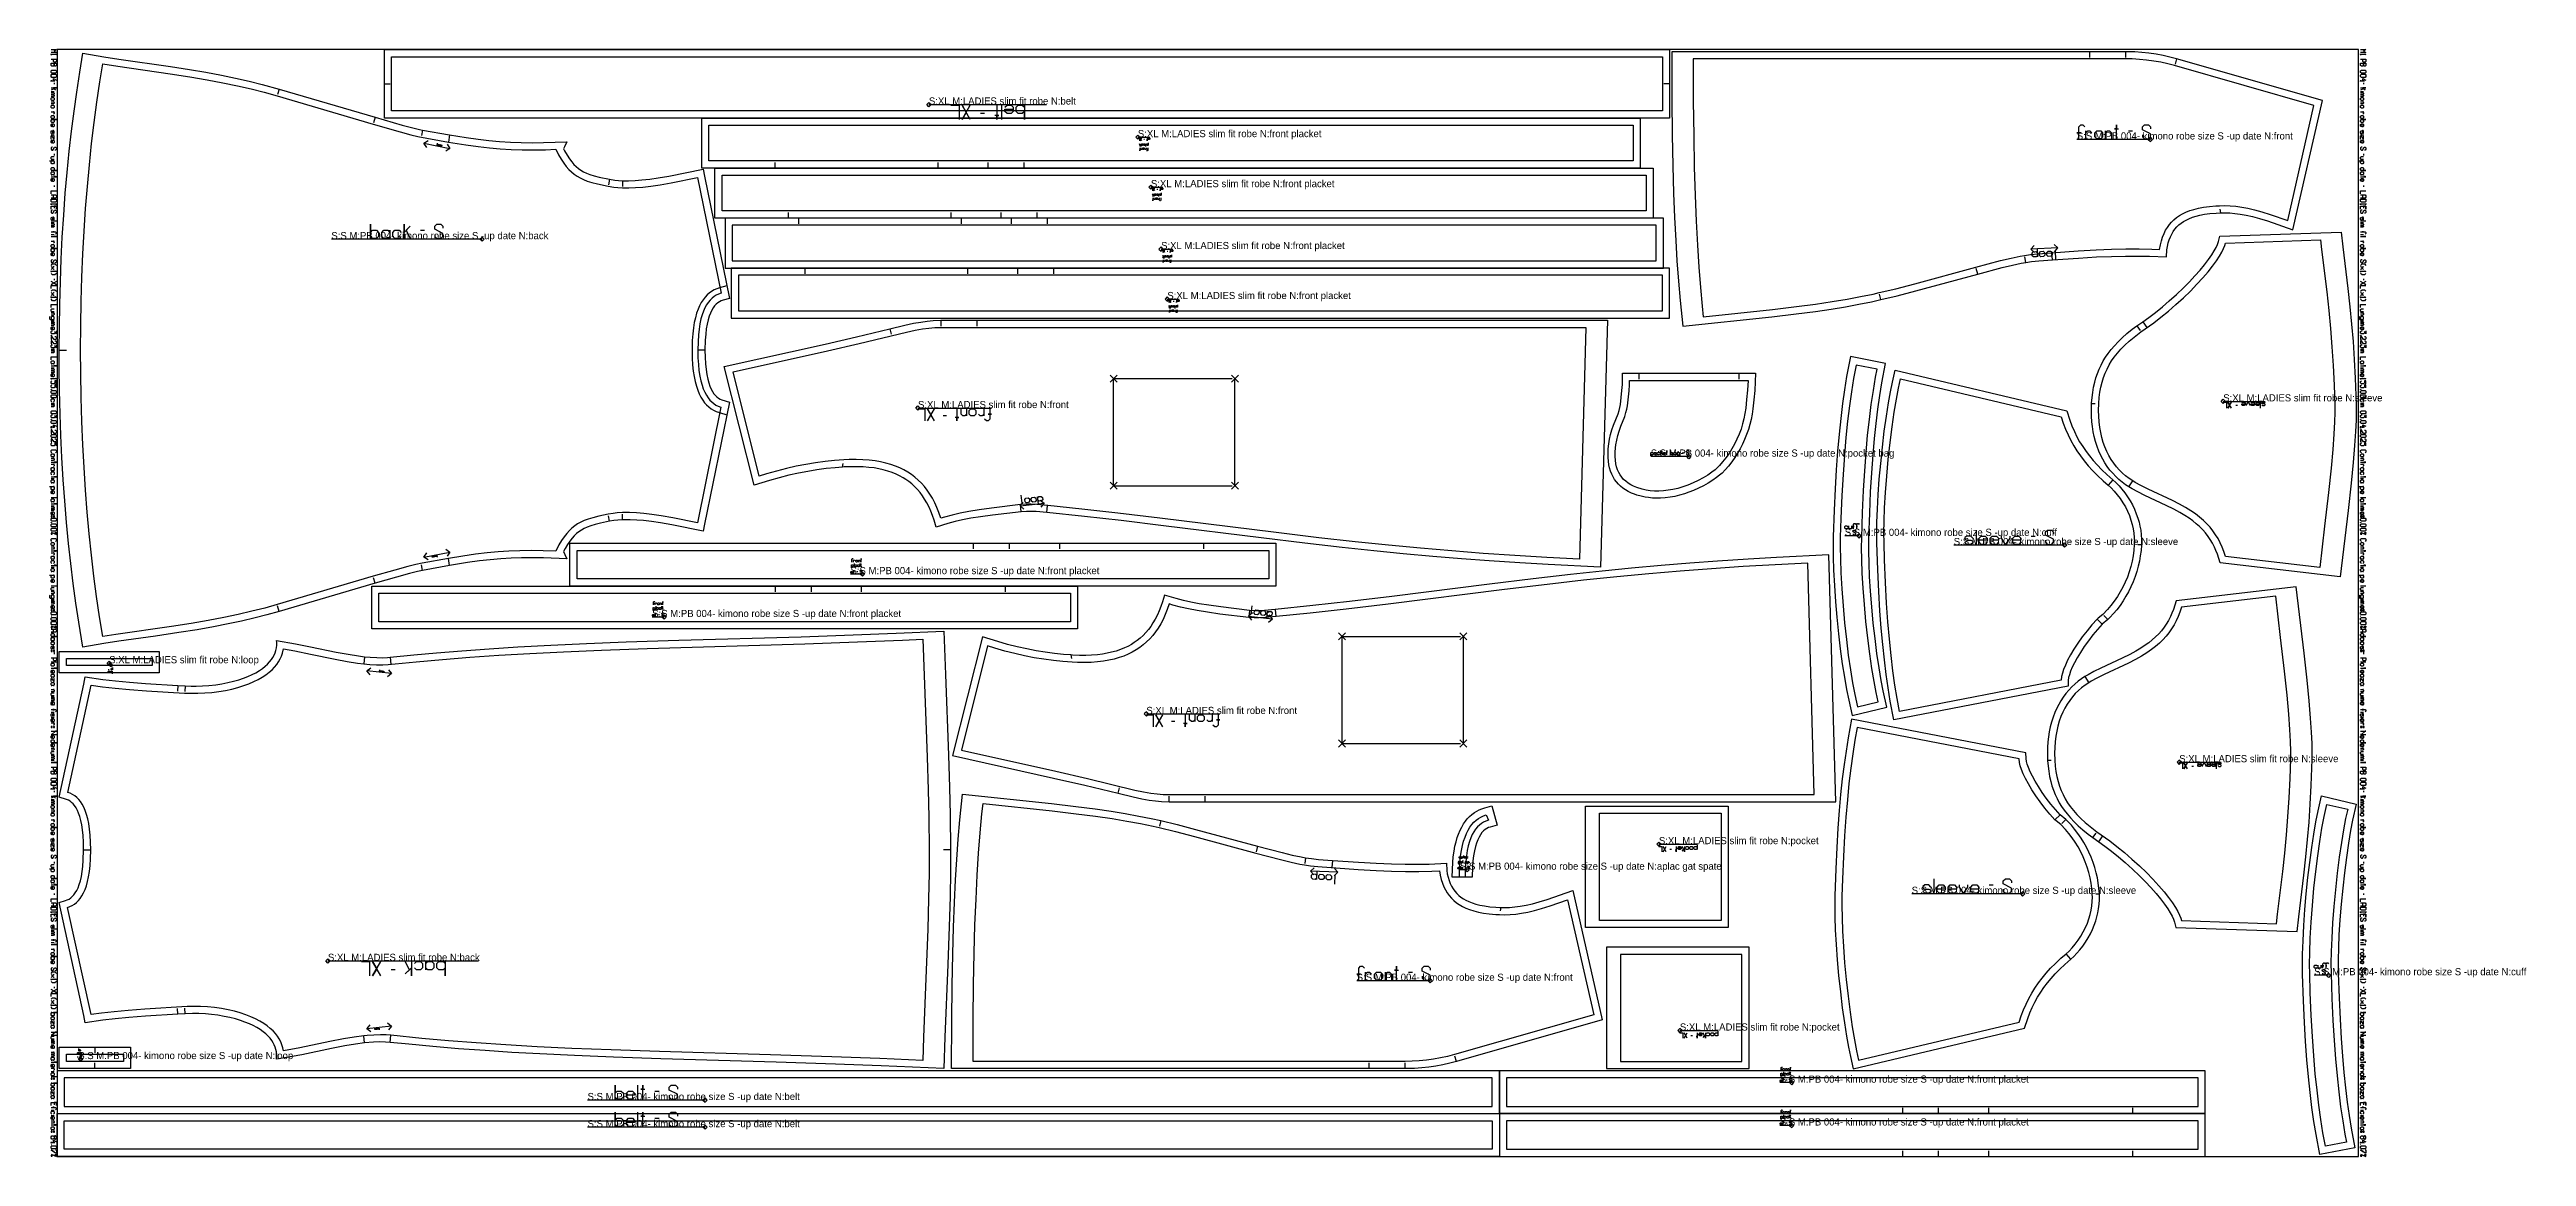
# Model space of a CAD drawing. Extents: x 0 to 3469, y 0 to 1550.
import ezdxf

# ---------------------------------------------------------------- set-up
doc = ezdxf.new("R2010")
doc.units = 0

msp = doc.modelspace()

# ---------------------------------------------------------------- texts
at = {"layer": 'Label'}
for s, p in [('S:XL M:LADIES slim fit robe N:belt', (1231.635, 1472.982)), ('S:XL M:LADIES slim fit robe N:front placket', (1524.259, 1427.301)), ('S:S M:PB 004- kimono robe size S -up date N:front', (2839.375, 1424.064)), ('S:XL M:LADIES slim fit robe N:front placket', (1542.556, 1357.287)), ('S:XL M:LADIES slim fit robe N:front placket', (1556.813, 1270.605)), ('S:XL M:LADIES slim fit robe N:front placket', (1565.553, 1200.591)), ('S:XL M:LADIES slim fit robe N:front', (1216.346, 1047.907)), ('S:XL M:LADIES slim fit robe N:sleeve', (3044.429, 1057.287)), ('S:S M:PB 004- kimono robe size S -up date N:pocket bag', (2242.639, 979.957)), ('S:S M:PB 004- kimono robe size S -up date N:cuff', (2514.403, 868.966)), ('S:S M:PB 004- kimono robe size S -up date N:sleeve', (2666.963, 856.113)), ('S:S M:PB 004- kimono robe size S -up date N:front placket', (1121.794, 815.368)), ('S:S M:PB 004- kimono robe size S -up date N:front placket', (844.074, 755.37)), ('S:XL M:LADIES slim fit robe N:loop', (83.595, 690.613)), ('S:XL M:LADIES slim fit robe N:front', (1536.16, 619.562)), ('S:XL M:LADIES slim fit robe N:sleeve', (2982.809, 552.032)), ('S:XL M:LADIES slim fit robe N:pocket', (2254.07, 437.27)), ('S:S M:PB 004- kimono robe size S -up date N:aplac gat spate', (1975.484, 401.523)), ('S:S M:PB 004- kimono robe size S -up date N:sleeve', (2608.074, 367.675)), ('S:XL M:LADIES slim fit robe N:back', (389.9, 273.828)), ('S:S M:PB 004- kimono robe size S -up date N:front', (1830.76, 245.94)), ('S:S M:PB 004- kimono robe size S -up date N:cuff', (3171.813, 253.738)), ('S:XL M:LADIES slim fit robe N:pocket', (2283.428, 176.315)), ('S:S M:PB 004- kimono robe size S -up date N:loop', (40.261, 136.315)), ('S:S M:PB 004- kimono robe size S -up date N:front placket', (2423.446, 103.322)), ('S:S M:PB 004- kimono robe size S -up date N:belt', (753.545, 78.982)), ('S:S M:PB 004- kimono robe size S -up date N:belt', (753.545, 40.982)), ('S:S M:PB 004- kimono robe size S -up date N:front placket', (2423.446, 43.322))]:
    msp.add_text(s, height=10, dxfattribs=at).set_placement(p)
msp.add_text('S:S M:PB 004- kimono robe size S -up date N:back', height=10, rotation=0.000272, dxfattribs=at).set_placement((394.707, 1284.451))

# ---------------------------------------------------------------- linework, layer by layer
at = {"layer": '1'}
for p, q in [((2856.958, 1546.999), (2856.958, 1539)), ((2907.401, 1546.999), (2907.401, 1539)), ((2979.072, 1537.078), (2976.886, 1529.381)), ((6.397, 1503.621), (6.397, 1501.489)), ((321.679, 1494.754), (319.456, 1487.069)), ((469.092, 1502), (477.092, 1502)), ((2269.092, 1502), (2261.092, 1502)), ((3241.097, 1503.621), (3241.097, 1501.489)), ((2.132, 1491.36), (6.397, 1491.36)), ((1309.602, 1460.571), (1303.888, 1460.571)), ((1333.888, 1452), (1333.888, 1472)), ((3236.832, 1491.36), (3241.097, 1491.36)), ((2.132, 1430.588), (6.397, 1430.588)), ((455.967, 1455.176), (453.744, 1447.491)), ((522.475, 1437.323), (521.139, 1429.435)), ((560.324, 1430.363), (558.692, 1420.497)), ((1533.741, 1424.02), (1532.591, 1424.02)), ((2911.768, 1436.219), (2917.337, 1436.219)), ((3236.832, 1430.588), (3241.097, 1430.588)), ((6.397, 1403.934), (6.397, 1401.802)), ((524.333, 1418.754), (560.711, 1411.538)), ((1016.509, 1383.985), (1016.509, 1391.985)), ((1244.409, 1383.985), (1244.409, 1391.985)), ((1314.509, 1383.985), (1314.509, 1391.985)), ((1364.909, 1383.985), (1364.909, 1391.985)), ((1535.465, 1414.146), (1535.465, 1418.169)), ((3241.097, 1403.934), (3241.097, 1401.802)), ((6.397, 1359.688), (6.397, 1357.556)), ((784.276, 1368.502), (782.743, 1360.65)), ((802.666, 1366.393), (802.408, 1358.397)), ((1552.038, 1354.006), (1550.888, 1354.006)), ((3241.097, 1359.688), (3241.097, 1357.556)), ((1034.806, 1313.971), (1034.806, 1321.971)), ((1262.706, 1313.971), (1262.706, 1321.971)), ((1332.806, 1313.971), (1332.806, 1321.971)), ((1383.206, 1313.971), (1383.206, 1321.971)), ((1553.762, 1344.132), (1553.762, 1348.155)), ((3041.187, 1321.396), (3040.217, 1326.302)), ((9.595, 1309.578), (2.132, 1309.578)), ((2.132, 1307.979), (6.397, 1307.979)), ((2.132, 1290.92), (6.397, 1290.92)), ((519.492, 1296.897), (525.207, 1296.897)), ((1049.063, 1313.957), (1049.063, 1305.957)), ((1276.963, 1313.957), (1276.963, 1305.957)), ((1347.063, 1313.957), (1347.063, 1305.957)), ((1397.463, 1313.957), (1397.463, 1305.957)), ((3244.295, 1309.578), (3236.832, 1309.578)), ((3236.832, 1307.979), (3241.097, 1307.979)), ((3236.832, 1290.92), (3241.097, 1290.92)), ((1566.295, 1267.324), (1565.145, 1267.324)), ((1568.019, 1257.45), (1568.019, 1261.473)), ((2767.891, 1251.838), (2766.536, 1259.723)), ((2812.941, 1272.13), (2774.795, 1270.551)), ((2805.349, 1255.474), (2804.592, 1265.444)), ((6.397, 1229.082), (6.397, 1226.95)), ((1057.803, 1243.943), (1057.803, 1235.943)), ((1285.703, 1243.943), (1285.703, 1235.943)), ((1355.803, 1243.943), (1355.803, 1235.943)), ((1406.203, 1243.943), (1406.203, 1235.943)), ((2700.604, 1235.641), (2698.584, 1243.381)), ((3241.097, 1229.082), (3241.097, 1226.95)), ((1575.035, 1197.31), (1573.885, 1197.31)), ((1576.759, 1187.436), (1576.759, 1191.459)), ((2564.995, 1199.832), (2563.181, 1207.624)), ((2.132, 1170.442), (6.397, 1170.442)), ((1177.008, 1159.009), (1178.924, 1151.241)), ((1248.341, 1170.842), (1248.341, 1162.842)), ((1298.785, 1170.842), (1298.785, 1162.842)), ((2923.276, 1162.894), (2927.996, 1156.436)), ((2931.674, 1168.84), (2937.339, 1160.6)), ((3236.832, 1170.442), (3241.097, 1170.442)), ((13.595, 1128.96), (23.595, 1128.96)), ((917.98, 1128.96), (907.98, 1128.96)), ((2.132, 1104.446), (6.397, 1104.446)), ((1490.264, 1089.212), (1656.264, 1089.212)), ((1490.265, 939.212), (1490.265, 1089.211)), ((1660.264, 939.839), (1660.264, 1089.839)), ((2225.972, 1096.639), (2225.973, 1088.639)), ((2365.972, 1096.642), (2365.971, 1088.642)), ((3236.832, 1104.446), (3241.097, 1104.446)), ((2860.095, 1054.371), (2865.095, 1054.414)), ((3064.273, 1051.494), (3061.868, 1051.494)), ((3096.746, 1047.886), (3096.746, 1056.305)), ((1256.342, 1037.228), (1251.494, 1037.228)), ((2286.877, 985.936), (2288.531, 985.936)), ((2.132, 949.105), (6.397, 949.105)), ((1110.514, 965.256), (1111.486, 970.16)), ((1490.265, 939.212), (1656.264, 939.212)), ((2889.835, 947.602), (2883.371, 939.972)), ((2912.36, 937.459), (2917.611, 945.968)), ((3236.832, 949.105), (3241.097, 949.105)), ((9.595, 922.451), (2.132, 922.451)), ((2.132, 911.256), (6.397, 911.256)), ((1359.251, 910.864), (1392.967, 914.82)), ((1360.925, 902.813), (1359.732, 912.741)), ((1396.613, 901.557), (1397.594, 911.508)), ((3244.295, 922.451), (3236.832, 922.451)), ((3236.832, 911.256), (3241.097, 911.256)), ((2.132, 874.047), (9.595, 870.848)), ((784.277, 889.417), (782.744, 897.268)), ((802.667, 891.527), (802.409, 899.523)), ((2518.761, 874.086), (2520.813, 874.086)), ((2698.179, 877.13), (2698.179, 857.13)), ((2775.322, 868.559), (2781.036, 868.559)), ((3236.832, 874.047), (3244.295, 870.848)), ((524.334, 839.164), (560.713, 846.381)), ((560.325, 827.555), (558.693, 837.42)), ((1293.81, 858.719), (1293.81, 850.719)), ((1344.21, 858.719), (1344.21, 850.719)), ((1414.31, 858.719), (1414.31, 850.719)), ((1616.21, 858.719), (1616.21, 850.719)), ((2929.876, 856.57), (2924.876, 856.527)), ((2.132, 825.003), (6.397, 825.003)), ((9.595, 798.349), (2.132, 798.349)), ((455.968, 802.745), (453.745, 810.429)), ((522.477, 820.596), (521.141, 828.483)), ((1016.09, 798.721), (1016.09, 790.721)), ((1066.49, 798.721), (1066.49, 790.721)), ((1126.725, 830.508), (1126.725, 825.746)), ((1130.637, 819.106), (1131.997, 819.106)), ((1136.59, 798.721), (1136.59, 790.721)), ((1338.49, 798.721), (1338.49, 790.721)), ((3236.832, 825.003), (3241.097, 825.003)), ((3244.295, 798.349), (3236.832, 798.349)), ((2.132, 780.224), (6.397, 780.224)), ((321.68, 763.165), (319.457, 770.851)), ((849.005, 770.51), (849.005, 765.748)), ((1680.739, 764.692), (1679.546, 754.764)), ((1716.427, 765.948), (1717.408, 755.996)), ((3236.832, 780.224), (3241.097, 780.224)), ((2.132, 743.014), (9.595, 739.816)), ((852.917, 759.108), (854.277, 759.108)), ((1679.065, 756.641), (1712.781, 752.685)), ((2874.976, 745.543), (2867.643, 752.341)), ((2882.725, 751.902), (2877.189, 757.676)), ((3236.832, 743.014), (3244.295, 739.816)), ((6.397, 705.698), (6.397, 703.566)), ((441.317, 699.706), (440.085, 689.783)), ((476.904, 698.993), (477.969, 689.05)), ((1430.328, 702.249), (1431.3, 697.345)), ((1810.079, 728.293), (1810.079, 578.294)), ((1810.079, 728.293), (1976.078, 728.293)), ((1980.078, 727.666), (1980.078, 577.666)), ((3241.097, 705.698), (3241.097, 703.566)), ((9.595, 692.371), (2.132, 692.371)), ((83.317, 681.297), (82.206, 681.297)), ((88.317, 675.742), (88.317, 679.63)), ((179.867, 659.51), (179.386, 651.524)), ((479.034, 676.107), (444.508, 679.987)), ((2850.74, 671.896), (2855.991, 663.387)), ((3244.295, 692.371), (3236.832, 692.371)), ((189.879, 658.893), (189.374, 650.909)), ((2.132, 622.004), (6.397, 622.004)), ((2.132, 614.541), (6.397, 614.541)), ((1576.156, 608.883), (1571.308, 608.883)), ((3236.832, 622.004), (3241.097, 622.004)), ((3236.832, 614.541), (3241.097, 614.541)), ((1810.078, 578.293), (1976.078, 578.293)), ((2.132, 554.302), (6.397, 554.302)), ((2798.475, 554.984), (2803.475, 554.941)), ((3002.653, 546.239), (3000.248, 546.239)), ((3035.126, 542.631), (3035.126, 551.049)), ((3236.832, 554.302), (3241.097, 554.302)), ((2.132, 499.927), (6.397, 499.927)), ((6.397, 512.188), (6.397, 510.056)), ((1496.822, 508.496), (1498.738, 516.264)), ((1568.155, 496.663), (1568.155, 504.663)), ((1618.599, 496.663), (1618.599, 504.663)), ((3236.832, 499.927), (3241.097, 499.927)), ((3241.097, 512.188), (3241.097, 510.056)), ((1556.38, 470.208), (1554.566, 462.416)), ((2816.087, 478.281), (2808.754, 471.483)), ((2823.836, 471.922), (2818.3, 466.148)), ((2861.656, 446.461), (2866.376, 452.919)), ((2.132, 439.156), (6.397, 439.156)), ((47.627, 429.356), (57.627, 429.356)), ((1262.014, 429.356), (1252.014, 429.356)), ((1691.989, 434.399), (1689.969, 426.659)), ((1759.276, 418.202), (1757.921, 410.317)), ((1980.483, 421.54), (1980.483, 417.652)), ((2271.67, 429.887), (2269.536, 429.887)), ((2870.054, 440.515), (2875.719, 448.755)), ((3236.832, 439.156), (3241.097, 439.156)), ((6.397, 412.501), (6.397, 410.369)), ((1804.326, 397.91), (1766.18, 399.489)), ((1796.734, 414.566), (1795.977, 404.596)), ((1982.428, 404.763), (1983.539, 404.763)), ((2639.29, 388.692), (2639.29, 368.692)), ((3241.097, 412.501), (3241.097, 410.369)), ((6.397, 368.255), (6.397, 366.123)), ((2032.572, 348.644), (2031.602, 343.738)), ((2716.433, 380.121), (2722.147, 380.121)), ((2870.987, 367.254), (2865.987, 367.297)), ((3241.097, 368.255), (3241.097, 366.123)), ((9.595, 318.145), (2.132, 318.145)), ((2.132, 316.546), (6.397, 316.546)), ((3244.295, 318.145), (3236.832, 318.145)), ((3236.832, 316.546), (3241.097, 316.546)), ((2.132, 299.487), (6.397, 299.487)), ((2830.946, 276.222), (2824.482, 283.851)), ((3236.832, 299.487), (3241.097, 299.487)), ((483.971, 261.417), (478.257, 261.417)), ((1903.153, 258.095), (1908.722, 258.095)), ((3176.171, 258.858), (3178.223, 258.858)), ((6.397, 237.649), (6.397, 235.517)), ((3241.097, 237.649), (3241.097, 235.517)), ((179.868, 199.201), (179.389, 207.187)), ((189.88, 199.817), (189.374, 207.802)), ((479.035, 182.603), (444.51, 178.723)), ((38.872, 139.555), (39.983, 139.555)), ((40.4, 151.221), (40.4, 147.332)), ((63.595, 153), (63.595, 145)), ((441.318, 159.003), (440.086, 168.926)), ((476.906, 159.717), (477.972, 169.659)), ((1970.457, 132.962), (1968.271, 140.659)), ((2301.028, 168.932), (2298.894, 168.932)), ((2.132, 118.771), (6.397, 118.771)), ((9.595, 111.308), (2.132, 111.308)), ((63.595, 123), (63.595, 131)), ((1848.343, 123.04), (1848.343, 131.04)), ((1898.786, 123.04), (1898.786, 131.04)), ((2428.377, 118.462), (2428.377, 113.7)), ((2432.289, 107.06), (2433.649, 107.06)), ((3236.832, 118.771), (3241.097, 118.771)), ((3244.295, 111.308), (3236.832, 111.308)), ((823.655, 100), (823.655, 80)), ((847.941, 91.428), (853.655, 91.428)), ((2.132, 64.929), (6.397, 64.929)), ((2.132, 57.466), (6.397, 57.466)), ((823.655, 62), (823.655, 42)), ((847.941, 53.428), (853.655, 53.428)), ((2428.377, 58.462), (2428.377, 53.7)), ((2432.289, 47.06), (2433.649, 47.06)), ((2595.462, 60.007), (2595.462, 68.007)), ((2645.862, 60.007), (2645.862, 68.007)), ((2715.962, 60.007), (2715.962, 68.007)), ((2917.862, 60.007), (2917.862, 68.007)), ((3236.832, 64.929), (3241.097, 64.929)), ((3236.832, 57.466), (3241.097, 57.466)), ((2.132, 3.198), (9.595, 0)), ((2595.462, 0.007), (2595.462, 8.007)), ((2645.862, 0.007), (2645.862, 8.007)), ((2715.962, 0.007), (2715.962, 8.007)), ((2917.862, 0.007), (2917.862, 8.007)), ((3236.832, 3.198), (3244.295, 0))]:
    msp.add_line(p, q, dxfattribs=at)
for points in [[(2.132, 1550), (9.595, 1550), (6.397, 1547.867), (9.595, 1545.735), (2.132, 1545.735)], [(7.463, 1544.136), (9.595, 1543.069), (2.132, 1543.069), (2.132, 1544.136), (2.132, 1542.003)], [(2.132, 1536.672), (9.595, 1536.672), (9.595, 1533.474), (8.529, 1532.408), (6.397, 1532.408), (5.33, 1533.474), (5.33, 1536.672)], [(3236.832, 1550), (3244.295, 1550), (3241.097, 1547.867), (3244.295, 1545.735), (3236.832, 1545.735)], [(3242.163, 1544.136), (3244.295, 1543.069), (3236.832, 1543.069), (3236.832, 1544.136), (3236.832, 1542.003)], [(3236.832, 1536.672), (3244.295, 1536.672), (3244.295, 1533.474), (3243.229, 1532.408), (3241.097, 1532.408), (3240.03, 1533.474), (3240.03, 1536.672)], [(2.132, 1507.353), (2.132, 1505.22), (2.132, 1506.286), (7.463, 1506.286), (5.33, 1506.286), (5.33, 1505.22), (5.33, 1509.485), (9.595, 1507.353)], [(2.132, 1496.158), (9.595, 1496.158), (5.33, 1496.158), (8.529, 1492.959), (6.397, 1495.092), (2.132, 1492.959)], [(3236.832, 1507.353), (3236.832, 1505.22), (3236.832, 1506.286), (3242.163, 1506.286), (3240.03, 1506.286), (3240.03, 1505.22), (3240.03, 1509.485), (3244.295, 1507.353)], [(3236.832, 1496.158), (3244.295, 1496.158), (3240.03, 1496.158), (3243.229, 1492.959), (3241.097, 1495.092), (3236.832, 1492.959)], [(2.132, 1489.761), (6.397, 1489.761), (5.33, 1489.761), (6.397, 1488.695), (6.397, 1488.162), (5.33, 1487.095), (2.132, 1487.095), (5.33, 1487.095), (6.397, 1486.029), (6.397, 1485.496), (5.33, 1484.43), (2.132, 1484.43)], [(2.132, 1476.967), (6.397, 1476.967), (5.33, 1476.967), (6.397, 1475.901), (6.397, 1474.834), (5.33, 1473.768), (2.132, 1473.768)], [(2.132, 1462.573), (6.397, 1462.573), (5.33, 1462.573), (6.397, 1461.507), (6.397, 1460.441), (5.33, 1459.375)], [(1262.459, 1472), (1273.888, 1472), (1273.888, 1452)], [(1289.602, 1452), (1278.174, 1472), (1283.888, 1462), (1278.174, 1452), (1289.602, 1472)], [(1326.745, 1472), (1326.745, 1452), (1326.745, 1457.714), (1329.602, 1457.714), (1323.888, 1457.714)], [(1338.174, 1469.142), (1341.031, 1472), (1346.745, 1472), (1349.602, 1469.142), (1349.602, 1463.428), (1346.745, 1460.571), (1341.031, 1460.571), (1338.174, 1463.428), (1338.174, 1466.285), (1349.602, 1466.285)], [(3236.832, 1489.761), (3241.097, 1489.761), (3240.03, 1489.761), (3241.097, 1488.695), (3241.097, 1488.162), (3240.03, 1487.095), (3236.832, 1487.095), (3240.03, 1487.095), (3241.097, 1486.029), (3241.097, 1485.496), (3240.03, 1484.43), (3236.832, 1484.43)], [(3236.832, 1476.967), (3241.097, 1476.967), (3240.03, 1476.967), (3241.097, 1475.901), (3241.097, 1474.834), (3240.03, 1473.768), (3236.832, 1473.768)], [(3236.832, 1462.573), (3241.097, 1462.573), (3240.03, 1462.573), (3241.097, 1461.507), (3241.097, 1460.441), (3240.03, 1459.375)], [(3.198, 1441.783), (2.132, 1442.849), (2.132, 1444.982), (3.198, 1446.048), (5.33, 1446.048), (6.397, 1444.982), (6.397, 1442.849), (5.33, 1441.783), (4.264, 1441.783), (4.264, 1446.048)], [(5.33, 1432.188), (6.397, 1433.254), (6.397, 1435.386), (5.65, 1436.452), (4.797, 1436.452), (4.264, 1435.386), (4.264, 1433.254), (3.731, 1432.188), (2.878, 1432.188), (2.132, 1433.254), (2.132, 1435.386), (3.198, 1436.452)], [(2.665, 1424.724), (2.132, 1424.724), (2.132, 1428.989), (2.665, 1428.989), (5.863, 1424.724), (6.397, 1424.724), (6.397, 1428.989), (5.863, 1428.989)], [(3.198, 1418.86), (2.132, 1419.927), (2.132, 1422.059), (3.198, 1423.125), (5.33, 1423.125), (6.397, 1422.059), (6.397, 1419.927), (5.33, 1418.86), (4.264, 1418.86), (4.264, 1423.125)], [(528.264, 1412.877), (524.333, 1418.754), (530.21, 1422.686)], [(1524.258, 1426.318), (1526.557, 1426.318), (1526.557, 1422.296)], [(1529.718, 1422.296), (1527.419, 1426.318), (1528.569, 1424.307), (1527.419, 1422.296), (1529.718, 1426.318)], [(1537.189, 1426.318), (1537.189, 1422.296), (1537.189, 1423.445), (1537.764, 1423.445), (1536.614, 1423.445)], [(1538.626, 1425.744), (1539.2, 1426.318), (1540.35, 1426.318), (1540.924, 1425.744), (1540.924, 1424.594), (1540.35, 1424.02), (1539.2, 1424.02), (1538.626, 1424.594), (1538.626, 1425.169), (1540.924, 1425.169)], [(2842.159, 1425.082), (2842.159, 1433.435), (2844.943, 1433.435), (2839.375, 1433.435), (2842.159, 1433.435), (2842.159, 1441.788), (2844.943, 1444.572), (2847.728, 1444.572), (2850.512, 1441.788)], [(2851.904, 1425.082), (2851.904, 1436.219), (2851.904, 1433.435), (2854.689, 1436.219), (2857.473, 1436.219), (2860.257, 1433.435)], [(2879.748, 1425.082), (2879.748, 1436.219), (2879.748, 1433.435), (2882.532, 1436.219), (2885.317, 1436.219), (2888.101, 1433.435), (2888.101, 1425.082)], [(2895.062, 1425.082), (2895.062, 1444.572), (2895.062, 1439.003), (2892.278, 1439.003), (2897.846, 1439.003)], [(2931.259, 1430.65), (2931.259, 1427.866), (2934.043, 1425.082), (2939.612, 1425.082), (2942.397, 1427.866), (2942.397, 1432.042), (2931.259, 1437.611), (2931.259, 1441.788), (2934.043, 1444.572), (2939.612, 1444.572), (2942.397, 1441.788), (2942.397, 1439.003)], [(3237.898, 1441.783), (3236.832, 1442.849), (3236.832, 1444.982), (3237.898, 1446.048), (3240.03, 1446.048), (3241.097, 1444.982), (3241.097, 1442.849), (3240.03, 1441.783), (3238.964, 1441.783), (3238.964, 1446.048)], [(3240.03, 1432.188), (3241.097, 1433.254), (3241.097, 1435.386), (3240.35, 1436.452), (3239.497, 1436.452), (3238.964, 1435.386), (3238.964, 1433.254), (3238.431, 1432.188), (3237.578, 1432.188), (3236.832, 1433.254), (3236.832, 1435.386), (3237.898, 1436.452)], [(3237.365, 1424.724), (3236.832, 1424.724), (3236.832, 1428.989), (3237.365, 1428.989), (3240.563, 1424.724), (3241.097, 1424.724), (3241.097, 1428.989), (3240.563, 1428.989)], [(3237.898, 1418.86), (3236.832, 1419.927), (3236.832, 1422.059), (3237.898, 1423.125), (3240.03, 1423.125), (3241.097, 1422.059), (3241.097, 1419.927), (3240.03, 1418.86), (3238.964, 1418.86), (3238.964, 1423.125)], [(0, 1394.338), (6.397, 1394.338), (5.33, 1394.338), (6.397, 1393.272), (6.397, 1391.14), (5.33, 1390.074), (3.198, 1390.074), (2.132, 1391.14), (2.132, 1393.272), (3.198, 1394.338)], [(4.264, 1413.53), (3.198, 1413.53), (2.132, 1412.463), (2.132, 1410.331), (3.198, 1409.265), (4.797, 1409.265), (6.93, 1413.53), (8.529, 1413.53), (9.595, 1412.463), (9.595, 1410.331), (8.529, 1409.265), (7.463, 1409.265)], [(2.132, 1395.938), (6.397, 1395.938), (3.198, 1395.938), (2.132, 1397.004), (2.132, 1399.136), (3.198, 1400.202), (6.397, 1400.202)], [(556.781, 1417.415), (560.711, 1411.538), (554.834, 1407.606)], [(1528.281, 1418.169), (1528.281, 1414.146), (1528.281, 1416.445), (1526.557, 1414.721), (1527.707, 1415.87), (1526.557, 1418.169)], [(1527.132, 1412.318), (1527.132, 1408.296), (1527.132, 1409.445), (1527.707, 1409.445), (1526.557, 1409.445)], [(1530.293, 1412.318), (1530.293, 1410.02), (1530.293, 1410.594), (1529.718, 1410.02), (1529.143, 1410.02), (1528.569, 1410.594), (1528.569, 1412.318)], [(1529.143, 1417.594), (1529.718, 1418.169), (1530.867, 1418.169), (1531.442, 1417.594), (1531.442, 1416.445), (1530.867, 1415.87), (1529.718, 1415.87), (1529.143, 1416.445)], [(1536.04, 1412.318), (1536.04, 1410.02), (1536.04, 1410.594), (1535.465, 1410.02), (1534.89, 1410.02), (1534.316, 1410.594)], [(1538.626, 1419.318), (1538.626, 1415.87), (1538.626, 1416.445), (1538.051, 1415.87), (1536.902, 1415.87), (1536.327, 1416.445), (1536.327, 1417.594), (1536.902, 1418.169), (1538.051, 1418.169), (1538.626, 1417.594)], [(1538.051, 1412.318), (1538.051, 1410.594), (1537.476, 1410.594), (1538.626, 1410.594), (1538.051, 1410.594), (1538.051, 1408.87), (1537.476, 1408.296), (1536.902, 1408.296), (1536.327, 1408.87)], [(3234.7, 1394.338), (3241.097, 1394.338), (3240.03, 1394.338), (3241.097, 1393.272), (3241.097, 1391.14), (3240.03, 1390.074), (3237.898, 1390.074), (3236.832, 1391.14), (3236.832, 1393.272), (3237.898, 1394.338)], [(3238.964, 1413.53), (3237.898, 1413.53), (3236.832, 1412.463), (3236.832, 1410.331), (3237.898, 1409.265), (3239.497, 1409.265), (3241.63, 1413.53), (3243.229, 1413.53), (3244.295, 1412.463), (3244.295, 1410.331), (3243.229, 1409.265), (3242.163, 1409.265)], [(3236.832, 1395.938), (3241.097, 1395.938), (3237.898, 1395.938), (3236.832, 1397.004), (3236.832, 1399.136), (3237.898, 1400.202), (3241.097, 1400.202)], [(2.132, 1371.949), (9.595, 1371.949), (7.463, 1371.949), (7.463, 1373.015), (7.463, 1370.883)], [(3.198, 1365.019), (2.132, 1366.085), (2.132, 1368.217), (3.198, 1369.283), (5.33, 1369.283), (6.397, 1368.217), (6.397, 1366.085), (5.33, 1365.019), (4.264, 1365.019), (4.264, 1369.283)], [(1542.556, 1356.305), (1544.854, 1356.305), (1544.854, 1352.282)], [(1548.015, 1352.282), (1545.716, 1356.305), (1546.866, 1354.293), (1545.716, 1352.282), (1548.015, 1356.305)], [(1555.486, 1356.305), (1555.486, 1352.282), (1555.486, 1353.431), (1556.061, 1353.431), (1554.911, 1353.431)], [(1556.923, 1355.73), (1557.497, 1356.305), (1558.647, 1356.305), (1559.221, 1355.73), (1559.221, 1354.58), (1558.647, 1354.006), (1557.497, 1354.006), (1556.923, 1354.58), (1556.923, 1355.155), (1559.221, 1355.155)], [(3236.832, 1371.949), (3244.295, 1371.949), (3242.163, 1371.949), (3242.163, 1373.015), (3242.163, 1370.883)], [(3237.898, 1365.019), (3236.832, 1366.085), (3236.832, 1368.217), (3237.898, 1369.283), (3240.03, 1369.283), (3241.097, 1368.217), (3241.097, 1366.085), (3240.03, 1365.019), (3238.964, 1365.019), (3238.964, 1369.283)], [(2.132, 1347.96), (2.132, 1352.225), (9.595, 1352.225)], [(2.132, 1346.361), (8.529, 1346.361), (9.595, 1345.295), (9.595, 1343.162), (8.529, 1342.096), (2.132, 1342.096), (5.33, 1342.096), (5.33, 1346.361)], [(9.595, 1332.501), (9.595, 1334.633), (9.595, 1333.567), (2.132, 1333.567), (2.132, 1332.501), (2.132, 1334.633)], [(2.132, 1326.637), (2.132, 1330.901), (9.595, 1330.901), (9.595, 1326.637), (9.595, 1330.901), (6.397, 1330.901), (6.397, 1327.703)], [(4.264, 1325.037), (3.198, 1325.037), (2.132, 1323.971), (2.132, 1321.839), (3.198, 1320.773), (4.797, 1320.773), (6.93, 1325.037), (8.529, 1325.037), (9.595, 1323.971), (9.595, 1321.839), (8.529, 1320.773), (7.463, 1320.773)], [(1546.578, 1348.155), (1546.578, 1344.132), (1546.578, 1346.431), (1544.854, 1344.707), (1546.004, 1345.856), (1544.854, 1348.155)], [(1545.429, 1342.305), (1545.429, 1338.282), (1545.429, 1339.431), (1546.004, 1339.431), (1544.854, 1339.431)], [(1548.59, 1342.305), (1548.59, 1340.006), (1548.59, 1340.58), (1548.015, 1340.006), (1547.44, 1340.006), (1546.866, 1340.58), (1546.866, 1342.305)], [(1547.44, 1347.58), (1548.015, 1348.155), (1549.164, 1348.155), (1549.739, 1347.58), (1549.739, 1346.431), (1549.164, 1345.856), (1548.015, 1345.856), (1547.44, 1346.431)], [(1554.337, 1342.305), (1554.337, 1340.006), (1554.337, 1340.58), (1553.762, 1340.006), (1553.187, 1340.006), (1552.613, 1340.58)], [(1556.923, 1349.305), (1556.923, 1345.856), (1556.923, 1346.431), (1556.348, 1345.856), (1555.199, 1345.856), (1554.624, 1346.431), (1554.624, 1347.58), (1555.199, 1348.155), (1556.348, 1348.155), (1556.923, 1347.58)], [(1556.348, 1342.305), (1556.348, 1340.58), (1555.773, 1340.58), (1556.923, 1340.58), (1556.348, 1340.58), (1556.348, 1338.856), (1555.773, 1338.282), (1555.199, 1338.282), (1554.624, 1338.856)], [(3236.832, 1347.96), (3236.832, 1352.225), (3244.295, 1352.225)], [(3236.832, 1346.361), (3243.229, 1346.361), (3244.295, 1345.295), (3244.295, 1343.162), (3243.229, 1342.096), (3236.832, 1342.096), (3240.03, 1342.096), (3240.03, 1346.361)], [(3244.295, 1332.501), (3244.295, 1334.633), (3244.295, 1333.567), (3236.832, 1333.567), (3236.832, 1332.501), (3236.832, 1334.633)], [(3236.832, 1326.637), (3236.832, 1330.901), (3244.295, 1330.901), (3244.295, 1326.637), (3244.295, 1330.901), (3241.097, 1330.901), (3241.097, 1327.703)], [(3238.964, 1325.037), (3237.898, 1325.037), (3236.832, 1323.971), (3236.832, 1321.839), (3237.898, 1320.773), (3239.497, 1320.773), (3241.63, 1325.037), (3243.229, 1325.037), (3244.295, 1323.971), (3244.295, 1321.839), (3243.229, 1320.773), (3242.163, 1320.773)], [(5.33, 1311.177), (6.397, 1312.243), (6.397, 1314.376), (5.65, 1315.442), (4.797, 1315.442), (4.264, 1314.376), (4.264, 1312.243), (3.731, 1311.177), (2.878, 1311.177), (2.132, 1312.243), (2.132, 1314.376), (3.198, 1315.442)], [(2.132, 1306.379), (6.397, 1306.379), (5.33, 1306.379), (6.397, 1305.313), (6.397, 1304.78), (5.33, 1303.714), (2.132, 1303.714), (5.33, 1303.714), (6.397, 1302.648), (6.397, 1302.115), (5.33, 1301.048), (2.132, 1301.048)], [(2.132, 1294.651), (5.33, 1294.651), (5.33, 1293.585), (5.33, 1295.718), (5.33, 1294.651), (8.529, 1294.651), (9.595, 1293.585), (9.595, 1292.519), (8.529, 1291.453)], [(2.132, 1288.254), (9.595, 1288.254), (7.463, 1288.254), (7.463, 1289.321), (7.463, 1287.188)], [(492.349, 1288.326), (489.492, 1285.469), (483.778, 1285.469), (480.921, 1288.326), (480.921, 1294.04), (483.778, 1296.897), (489.492, 1296.897), (492.349, 1294.04)], [(496.635, 1285.469), (496.635, 1305.469), (496.635, 1294.04), (505.207, 1302.612), (499.492, 1296.897), (505.206, 1285.469)], [(539.492, 1291.183), (539.492, 1288.326), (542.349, 1285.469), (548.064, 1285.469), (550.921, 1288.326), (550.921, 1292.611), (539.492, 1298.326), (539.492, 1302.611), (542.349, 1305.469), (548.064, 1305.469), (550.921, 1302.611), (550.921, 1299.754)], [(3240.03, 1311.177), (3241.097, 1312.243), (3241.097, 1314.376), (3240.35, 1315.442), (3239.497, 1315.442), (3238.964, 1314.376), (3238.964, 1312.243), (3238.431, 1311.177), (3237.578, 1311.177), (3236.832, 1312.243), (3236.832, 1314.376), (3237.898, 1315.442)], [(3236.832, 1306.379), (3241.097, 1306.379), (3240.03, 1306.379), (3241.097, 1305.313), (3241.097, 1304.78), (3240.03, 1303.714), (3236.832, 1303.714), (3240.03, 1303.714), (3241.097, 1302.648), (3241.097, 1302.115), (3240.03, 1301.048), (3236.832, 1301.048)], [(3236.832, 1294.651), (3240.03, 1294.651), (3240.03, 1293.585), (3240.03, 1295.718), (3240.03, 1294.651), (3243.229, 1294.651), (3244.295, 1293.585), (3244.295, 1292.519), (3243.229, 1291.453)], [(3236.832, 1288.254), (3244.295, 1288.254), (3242.163, 1288.254), (3242.163, 1289.321), (3242.163, 1287.188)], [(2.132, 1281.857), (6.397, 1281.857), (5.33, 1281.857), (6.397, 1280.791), (6.397, 1279.725), (5.33, 1278.659)], [(3.198, 1261.067), (2.132, 1262.133), (2.132, 1264.266), (3.198, 1265.332), (5.33, 1265.332), (6.397, 1264.266), (6.397, 1262.133), (5.33, 1261.067), (4.264, 1261.067), (4.264, 1265.332)], [(4.264, 1255.736), (3.198, 1255.736), (2.132, 1254.67), (2.132, 1252.538), (3.198, 1251.472), (4.797, 1251.472), (6.93, 1255.736), (8.529, 1255.736), (9.595, 1254.67), (9.595, 1252.538), (8.529, 1251.472), (7.463, 1251.472)], [(2.132, 1247.74), (4.264, 1249.872), (7.463, 1249.872), (9.595, 1247.74)], [(1556.813, 1269.623), (1559.111, 1269.623), (1559.111, 1265.6)], [(1560.835, 1261.473), (1560.835, 1257.45), (1560.835, 1259.749), (1559.111, 1258.025), (1560.261, 1259.174), (1559.111, 1261.473)], [(1559.686, 1255.623), (1559.686, 1251.6), (1559.686, 1252.749), (1560.261, 1252.749), (1559.111, 1252.749)], [(1562.272, 1265.6), (1559.973, 1269.623), (1561.123, 1267.611), (1559.973, 1265.6), (1562.272, 1269.623)], [(1562.847, 1255.623), (1562.847, 1253.324), (1562.847, 1253.898), (1562.272, 1253.324), (1561.697, 1253.324), (1561.123, 1253.898), (1561.123, 1255.623)], [(1561.697, 1260.898), (1562.272, 1261.473), (1563.421, 1261.473), (1563.996, 1260.898), (1563.996, 1259.749), (1563.421, 1259.174), (1562.272, 1259.174), (1561.697, 1259.749)], [(1568.594, 1255.623), (1568.594, 1253.324), (1568.594, 1253.898), (1568.019, 1253.324), (1567.444, 1253.324), (1566.87, 1253.898)], [(1571.18, 1262.623), (1571.18, 1259.174), (1571.18, 1259.749), (1570.605, 1259.174), (1569.456, 1259.174), (1568.881, 1259.749), (1568.881, 1260.898), (1569.456, 1261.473), (1570.605, 1261.473), (1571.18, 1260.898)], [(1570.605, 1255.623), (1570.605, 1253.898), (1570.03, 1253.898), (1571.18, 1253.898), (1570.605, 1253.898), (1570.605, 1252.174), (1570.03, 1251.6), (1569.456, 1251.6), (1568.881, 1252.174)], [(1569.743, 1269.623), (1569.743, 1265.6), (1569.743, 1266.749), (1570.318, 1266.749), (1569.168, 1266.749)], [(1571.18, 1269.048), (1571.754, 1269.623), (1572.904, 1269.623), (1573.479, 1269.048), (1573.479, 1267.898), (1572.904, 1267.324), (1571.754, 1267.324), (1571.18, 1267.898), (1571.18, 1268.473), (1573.479, 1268.473)], [(2779.583, 1275.753), (2774.795, 1270.551), (2779.998, 1265.762)], [(2808.151, 1266.928), (2812.941, 1272.13), (2807.738, 1276.919)], [(3236.832, 1281.857), (3241.097, 1281.857), (3240.03, 1281.857), (3241.097, 1280.791), (3241.097, 1279.725), (3240.03, 1278.659)], [(3237.898, 1261.067), (3236.832, 1262.133), (3236.832, 1264.266), (3237.898, 1265.332), (3240.03, 1265.332), (3241.097, 1264.266), (3241.097, 1262.133), (3240.03, 1261.067), (3238.964, 1261.067), (3238.964, 1265.332)], [(3238.964, 1255.736), (3237.898, 1255.736), (3236.832, 1254.67), (3236.832, 1252.538), (3237.898, 1251.472), (3239.497, 1251.472), (3241.63, 1255.736), (3243.229, 1255.736), (3244.295, 1254.67), (3244.295, 1252.538), (3243.229, 1251.472), (3242.163, 1251.472)], [(3236.832, 1247.74), (3238.964, 1249.872), (3242.163, 1249.872), (3244.295, 1247.74)], [(2.132, 1246.141), (2.452, 1246.141), (6.077, 1241.876), (6.397, 1241.876), (6.077, 1241.876), (4.264, 1244.008), (6.077, 1246.141), (6.397, 1246.141), (6.077, 1246.141), (2.452, 1241.876), (2.132, 1241.876)], [(7.463, 1240.277), (9.595, 1239.211), (2.132, 1239.211), (2.132, 1240.277), (2.132, 1238.144)], [(9.595, 1236.545), (7.463, 1234.413), (4.264, 1234.413), (2.132, 1236.545)], [(9.595, 1225.35), (2.132, 1221.086), (5.863, 1223.218), (9.595, 1221.086), (2.132, 1225.35)], [(2.132, 1215.222), (2.132, 1219.486), (9.595, 1219.486)], [(3236.832, 1246.141), (3237.152, 1246.141), (3240.777, 1241.876), (3241.097, 1241.876), (3240.777, 1241.876), (3238.964, 1244.008), (3240.777, 1246.141), (3241.097, 1246.141), (3240.777, 1246.141), (3237.152, 1241.876), (3236.832, 1241.876)], [(3242.163, 1240.277), (3244.295, 1239.211), (3236.832, 1239.211), (3236.832, 1240.277), (3236.832, 1238.144)], [(3244.295, 1236.545), (3242.163, 1234.413), (3238.964, 1234.413), (3236.832, 1236.545)], [(3244.295, 1225.35), (3236.832, 1221.086), (3240.563, 1223.218), (3244.295, 1221.086), (3236.832, 1225.35)], [(3236.832, 1215.222), (3236.832, 1219.486), (3244.295, 1219.486)], [(2.132, 1211.49), (4.264, 1213.622), (7.463, 1213.622), (9.595, 1211.49)], [(2.132, 1209.891), (2.452, 1209.891), (6.077, 1205.626), (6.397, 1205.626), (6.077, 1205.626), (4.264, 1207.758), (6.077, 1209.891), (6.397, 1209.891), (6.077, 1209.891), (2.452, 1205.626), (2.132, 1205.626)], [(7.463, 1204.027), (9.595, 1202.961), (2.132, 1202.961), (2.132, 1204.027), (2.132, 1201.895)], [(9.595, 1200.295), (7.463, 1198.163), (4.264, 1198.163), (2.132, 1200.295)], [(2.132, 1188.567), (2.132, 1192.832), (9.595, 1192.832)], [(2.132, 1182.703), (6.397, 1182.703), (3.198, 1182.703), (2.132, 1183.77), (2.132, 1185.902), (3.198, 1186.968), (6.397, 1186.968)], [(2.132, 1181.104), (6.397, 1181.104), (5.33, 1181.104), (6.397, 1180.038), (6.397, 1178.972), (5.33, 1177.906), (2.132, 1177.906)], [(1565.553, 1199.608), (1567.851, 1199.608), (1567.851, 1195.586)], [(1569.575, 1191.459), (1569.575, 1187.436), (1569.575, 1189.735), (1567.851, 1188.011), (1569.001, 1189.16), (1567.851, 1191.459)], [(1568.426, 1185.608), (1568.426, 1181.586), (1568.426, 1182.735), (1569.001, 1182.735), (1567.851, 1182.735)], [(1571.012, 1195.586), (1568.713, 1199.608), (1569.863, 1197.597), (1568.713, 1195.586), (1571.012, 1199.608)], [(1571.587, 1185.608), (1571.587, 1183.31), (1571.587, 1183.884), (1571.012, 1183.31), (1570.437, 1183.31), (1569.863, 1183.884), (1569.863, 1185.608)], [(1570.437, 1190.884), (1571.012, 1191.459), (1572.161, 1191.459), (1572.736, 1190.884), (1572.736, 1189.735), (1572.161, 1189.16), (1571.012, 1189.16), (1570.437, 1189.735)], [(1577.334, 1185.608), (1577.334, 1183.31), (1577.334, 1183.884), (1576.759, 1183.31), (1576.184, 1183.31), (1575.61, 1183.884)], [(1579.92, 1192.608), (1579.92, 1189.16), (1579.92, 1189.735), (1579.345, 1189.16), (1578.196, 1189.16), (1577.621, 1189.735), (1577.621, 1190.884), (1578.196, 1191.459), (1579.345, 1191.459), (1579.92, 1190.884)], [(1579.345, 1185.608), (1579.345, 1183.884), (1578.77, 1183.884), (1579.92, 1183.884), (1579.345, 1183.884), (1579.345, 1182.16), (1578.77, 1181.586), (1578.196, 1181.586), (1577.621, 1182.16)], [(1578.483, 1199.608), (1578.483, 1195.586), (1578.483, 1196.735), (1579.058, 1196.735), (1577.908, 1196.735)], [(1579.92, 1199.034), (1580.494, 1199.608), (1581.644, 1199.608), (1582.219, 1199.034), (1582.219, 1197.884), (1581.644, 1197.31), (1580.494, 1197.31), (1579.92, 1197.884), (1579.92, 1198.459), (1582.219, 1198.459)], [(3236.832, 1211.49), (3238.964, 1213.622), (3242.163, 1213.622), (3244.295, 1211.49)], [(3236.832, 1209.891), (3237.152, 1209.891), (3240.777, 1205.626), (3241.097, 1205.626), (3240.777, 1205.626), (3238.964, 1207.758), (3240.777, 1209.891), (3241.097, 1209.891), (3240.777, 1209.891), (3237.152, 1205.626), (3236.832, 1205.626)], [(3242.163, 1204.027), (3244.295, 1202.961), (3236.832, 1202.961), (3236.832, 1204.027), (3236.832, 1201.895)], [(3244.295, 1200.295), (3242.163, 1198.163), (3238.964, 1198.163), (3236.832, 1200.295)], [(3236.832, 1188.567), (3236.832, 1192.832), (3244.295, 1192.832)], [(3236.832, 1182.703), (3241.097, 1182.703), (3237.898, 1182.703), (3236.832, 1183.77), (3236.832, 1185.902), (3237.898, 1186.968), (3241.097, 1186.968)], [(3236.832, 1181.104), (3241.097, 1181.104), (3240.03, 1181.104), (3241.097, 1180.038), (3241.097, 1178.972), (3240.03, 1177.906), (3236.832, 1177.906)], [(1.066, 1176.306), (0, 1175.24), (0, 1173.108), (1.066, 1172.042), (6.397, 1172.042), (5.33, 1172.042), (6.397, 1173.108), (6.397, 1175.24), (5.33, 1176.306), (3.198, 1176.306), (2.132, 1175.24), (2.132, 1173.108), (3.198, 1172.042)], [(2.132, 1168.843), (6.397, 1168.843), (5.33, 1168.843), (6.397, 1167.777), (6.397, 1167.244), (5.33, 1166.178), (2.132, 1166.178), (5.33, 1166.178), (6.397, 1165.112), (6.397, 1164.579), (5.33, 1163.512), (2.132, 1163.512)], [(3.198, 1157.648), (2.132, 1158.715), (2.132, 1160.847), (3.198, 1161.913), (5.33, 1161.913), (6.397, 1160.847), (6.397, 1158.715), (5.33, 1157.648), (4.264, 1157.648), (4.264, 1161.913)], [(9.595, 1156.049), (9.595, 1151.784), (7.463, 1154.983), (7.463, 1152.851), (6.397, 1151.784), (3.198, 1151.784), (2.132, 1152.851), (2.132, 1154.983), (3.198, 1156.049), (4.264, 1156.049)], [(7.463, 1148.159), (8.529, 1148.159), (9.595, 1147.093), (9.595, 1144.961), (8.529, 1143.895), (6.397, 1143.895), (3.198, 1148.159), (2.132, 1148.159), (2.132, 1143.895), (3.198, 1143.895)], [(3235.766, 1176.306), (3234.7, 1175.24), (3234.7, 1173.108), (3235.766, 1172.042), (3241.097, 1172.042), (3240.03, 1172.042), (3241.097, 1173.108), (3241.097, 1175.24), (3240.03, 1176.306), (3237.898, 1176.306), (3236.832, 1175.24), (3236.832, 1173.108), (3237.898, 1172.042)], [(3236.832, 1168.843), (3241.097, 1168.843), (3240.03, 1168.843), (3241.097, 1167.777), (3241.097, 1167.244), (3240.03, 1166.178), (3236.832, 1166.178), (3240.03, 1166.178), (3241.097, 1165.112), (3241.097, 1164.579), (3240.03, 1163.512), (3236.832, 1163.512)], [(3237.898, 1157.648), (3236.832, 1158.715), (3236.832, 1160.847), (3237.898, 1161.913), (3240.03, 1161.913), (3241.097, 1160.847), (3241.097, 1158.715), (3240.03, 1157.648), (3238.964, 1157.648), (3238.964, 1161.913)], [(3244.295, 1156.049), (3244.295, 1151.784), (3242.163, 1154.983), (3242.163, 1152.851), (3241.097, 1151.784), (3237.898, 1151.784), (3236.832, 1152.851), (3236.832, 1154.983), (3237.898, 1156.049), (3238.964, 1156.049)], [(3242.163, 1148.159), (3243.229, 1148.159), (3244.295, 1147.093), (3244.295, 1144.961), (3243.229, 1143.895), (3241.097, 1143.895), (3237.898, 1148.159), (3236.832, 1148.159), (3236.832, 1143.895), (3237.898, 1143.895)], [(7.463, 1142.296), (8.529, 1142.296), (9.595, 1141.229), (9.595, 1139.097), (8.529, 1138.031), (6.397, 1138.031), (3.198, 1142.296), (2.132, 1142.296), (2.132, 1138.031), (3.198, 1138.031)], [(9.595, 1136.432), (9.595, 1132.167), (7.463, 1135.365), (7.463, 1133.233), (6.397, 1132.167), (3.198, 1132.167), (2.132, 1133.233), (2.132, 1135.365), (3.198, 1136.432), (4.264, 1136.432)], [(2.132, 1130.568), (6.397, 1130.568), (5.33, 1130.568), (6.397, 1129.501), (6.397, 1128.968), (5.33, 1127.902), (2.132, 1127.902), (5.33, 1127.902), (6.397, 1126.836), (6.397, 1126.303), (5.33, 1125.237), (2.132, 1125.237)], [(2.132, 1115.641), (2.132, 1119.906), (9.595, 1119.906)], [(3242.163, 1142.296), (3243.229, 1142.296), (3244.295, 1141.229), (3244.295, 1139.097), (3243.229, 1138.031), (3241.097, 1138.031), (3237.898, 1142.296), (3236.832, 1142.296), (3236.832, 1138.031), (3237.898, 1138.031)], [(3244.295, 1136.432), (3244.295, 1132.167), (3242.163, 1135.365), (3242.163, 1133.233), (3241.097, 1132.167), (3237.898, 1132.167), (3236.832, 1133.233), (3236.832, 1135.365), (3237.898, 1136.432), (3238.964, 1136.432)], [(3236.832, 1130.568), (3241.097, 1130.568), (3240.03, 1130.568), (3241.097, 1129.501), (3241.097, 1128.968), (3240.03, 1127.902), (3236.832, 1127.902), (3240.03, 1127.902), (3241.097, 1126.836), (3241.097, 1126.303), (3240.03, 1125.237), (3236.832, 1125.237)], [(3236.832, 1115.641), (3236.832, 1119.906), (3244.295, 1119.906)], [(2.132, 1107.112), (9.595, 1107.112), (7.463, 1107.112), (7.463, 1108.178), (7.463, 1106.046)], [(2.132, 1102.847), (6.397, 1102.847), (5.33, 1102.847), (6.397, 1101.781), (6.397, 1101.248), (5.33, 1100.182), (2.132, 1100.182), (5.33, 1100.182), (6.397, 1099.116), (6.397, 1098.583), (5.33, 1097.516), (2.132, 1097.516)], [(3.198, 1091.652), (2.132, 1092.719), (2.132, 1094.851), (3.198, 1095.917), (5.33, 1095.917), (6.397, 1094.851), (6.397, 1092.719), (5.33, 1091.652), (4.264, 1091.652), (4.264, 1095.917)], [(7.463, 1090.053), (9.595, 1088.987), (2.132, 1088.987), (2.132, 1090.053), (2.132, 1087.921)], [(9.595, 1082.057), (9.595, 1086.322), (7.463, 1086.322), (7.463, 1083.123), (6.397, 1082.057), (3.198, 1082.057), (2.132, 1083.123), (2.132, 1085.255), (3.198, 1086.322)], [(9.595, 1076.193), (9.595, 1080.458), (7.463, 1080.458), (7.463, 1077.259), (6.397, 1076.193), (3.198, 1076.193), (2.132, 1077.259), (2.132, 1079.391), (3.198, 1080.458)], [(3236.832, 1107.112), (3244.295, 1107.112), (3242.163, 1107.112), (3242.163, 1108.178), (3242.163, 1106.046)], [(3236.832, 1102.847), (3241.097, 1102.847), (3240.03, 1102.847), (3241.097, 1101.781), (3241.097, 1101.248), (3240.03, 1100.182), (3236.832, 1100.182), (3240.03, 1100.182), (3241.097, 1099.116), (3241.097, 1098.583), (3240.03, 1097.516), (3236.832, 1097.516)], [(3237.898, 1091.652), (3236.832, 1092.719), (3236.832, 1094.851), (3237.898, 1095.917), (3240.03, 1095.917), (3241.097, 1094.851), (3241.097, 1092.719), (3240.03, 1091.652), (3238.964, 1091.652), (3238.964, 1095.917)], [(3242.163, 1090.053), (3244.295, 1088.987), (3236.832, 1088.987), (3236.832, 1090.053), (3236.832, 1087.921)], [(3244.295, 1082.057), (3244.295, 1086.322), (3242.163, 1086.322), (3242.163, 1083.123), (3241.097, 1082.057), (3237.898, 1082.057), (3236.832, 1083.123), (3236.832, 1085.255), (3237.898, 1086.322)], [(3244.295, 1076.193), (3244.295, 1080.458), (3242.163, 1080.458), (3242.163, 1077.259), (3241.097, 1076.193), (3237.898, 1076.193), (3236.832, 1077.259), (3236.832, 1079.391), (3237.898, 1080.458)], [(3.198, 1056.575), (2.132, 1057.642), (2.132, 1059.774), (3.198, 1060.84), (5.33, 1060.84), (6.397, 1059.774), (6.397, 1057.642), (5.33, 1056.575)], [(2.132, 1054.976), (6.397, 1054.976), (5.33, 1054.976), (6.397, 1053.91), (6.397, 1053.377), (5.33, 1052.311), (2.132, 1052.311), (5.33, 1052.311), (6.397, 1051.245), (6.397, 1050.711), (5.33, 1049.645), (2.132, 1049.645)], [(1216.345, 1046.924), (1226.042, 1046.924), (1226.042, 1029.956)], [(1239.374, 1029.956), (1229.678, 1046.924), (1234.526, 1038.44), (1229.678, 1029.956), (1239.374, 1046.924)], [(1270.886, 1046.924), (1270.886, 1029.956), (1270.886, 1034.804), (1273.31, 1034.804), (1268.462, 1034.804)], [(1284.218, 1046.924), (1284.218, 1037.228), (1284.218, 1039.652), (1281.794, 1037.228), (1279.37, 1037.228), (1276.946, 1039.652), (1276.946, 1046.924)], [(1308.458, 1046.924), (1308.458, 1037.228), (1308.458, 1039.652), (1306.034, 1037.228), (1303.61, 1037.228), (1301.186, 1039.652)], [(1316.942, 1046.924), (1316.942, 1039.652), (1314.518, 1039.652), (1319.366, 1039.652), (1316.942, 1039.652), (1316.942, 1032.38), (1314.518, 1029.956), (1312.094, 1029.956), (1309.67, 1032.38)], [(3044.428, 1056.305), (3049.239, 1056.305), (3049.239, 1047.886)], [(3055.854, 1047.886), (3051.043, 1056.305), (3053.449, 1052.095), (3051.043, 1047.886), (3055.854, 1056.305)], [(3070.286, 1055.102), (3071.489, 1056.305), (3073.894, 1056.305), (3075.097, 1055.102), (3075.097, 1052.696), (3073.894, 1051.494), (3071.489, 1051.494), (3070.286, 1052.696), (3070.286, 1053.899), (3075.097, 1053.899)], [(3076.901, 1051.494), (3076.901, 1052.696), (3079.307, 1056.305), (3081.712, 1052.696), (3081.712, 1051.494)], [(3083.516, 1055.102), (3084.719, 1056.305), (3087.124, 1056.305), (3088.327, 1055.102), (3088.327, 1052.696), (3087.124, 1051.494), (3084.719, 1051.494), (3083.516, 1052.696), (3083.516, 1053.899), (3088.327, 1053.899)], [(3090.131, 1055.102), (3091.334, 1056.305), (3093.739, 1056.305), (3094.942, 1055.102), (3094.942, 1052.696), (3093.739, 1051.494), (3091.334, 1051.494), (3090.131, 1052.696), (3090.131, 1053.899), (3094.942, 1053.899)], [(3098.55, 1052.696), (3099.752, 1051.494), (3102.158, 1051.494), (3103.361, 1052.336), (3103.361, 1053.298), (3102.158, 1053.899), (3099.752, 1053.899), (3098.55, 1054.5), (3098.55, 1055.463), (3099.752, 1056.305), (3102.158, 1056.305), (3103.361, 1055.102)], [(3237.898, 1056.575), (3236.832, 1057.642), (3236.832, 1059.774), (3237.898, 1060.84), (3240.03, 1060.84), (3241.097, 1059.774), (3241.097, 1057.642), (3240.03, 1056.575)], [(3236.832, 1054.976), (3241.097, 1054.976), (3240.03, 1054.976), (3241.097, 1053.91), (3241.097, 1053.377), (3240.03, 1052.311), (3236.832, 1052.311), (3240.03, 1052.311), (3241.097, 1051.245), (3241.097, 1050.711), (3240.03, 1049.645), (3236.832, 1049.645)], [(9.595, 1038.45), (9.595, 1034.186), (7.463, 1037.384), (7.463, 1035.252), (6.397, 1034.186), (3.198, 1034.186), (2.132, 1035.252), (2.132, 1037.384), (3.198, 1038.45), (4.264, 1038.45)], [(2.132, 1022.565), (2.132, 1020.432), (2.132, 1021.498), (7.463, 1021.498), (5.33, 1021.498), (5.33, 1020.432), (5.33, 1024.697), (9.595, 1022.565)], [(7.463, 1016.807), (8.529, 1016.807), (9.595, 1015.741), (9.595, 1013.609), (8.529, 1012.542), (6.397, 1012.542), (3.198, 1016.807), (2.132, 1016.807), (2.132, 1012.542), (3.198, 1012.542)], [(3244.295, 1038.45), (3244.295, 1034.186), (3242.163, 1037.384), (3242.163, 1035.252), (3241.097, 1034.186), (3237.898, 1034.186), (3236.832, 1035.252), (3236.832, 1037.384), (3237.898, 1038.45), (3238.964, 1038.45)], [(3236.832, 1022.565), (3236.832, 1020.432), (3236.832, 1021.498), (3242.163, 1021.498), (3240.03, 1021.498), (3240.03, 1020.432), (3240.03, 1024.697), (3244.295, 1022.565)], [(3242.163, 1016.807), (3243.229, 1016.807), (3244.295, 1015.741), (3244.295, 1013.609), (3243.229, 1012.542), (3241.097, 1012.542), (3237.898, 1016.807), (3236.832, 1016.807), (3236.832, 1012.542), (3237.898, 1012.542)], [(7.463, 1005.079), (8.529, 1005.079), (9.595, 1004.013), (9.595, 1001.881), (8.529, 1000.815), (6.397, 1000.815), (3.198, 1005.079), (2.132, 1005.079), (2.132, 1000.815), (3.198, 1000.815)], [(9.595, 994.951), (9.595, 999.215), (7.463, 999.215), (7.463, 996.017), (6.397, 994.951), (3.198, 994.951), (2.132, 996.017), (2.132, 998.149), (3.198, 999.215)], [(3.198, 985.355), (2.132, 986.421), (2.132, 988.554), (3.198, 989.62), (8.529, 989.62), (9.595, 988.554), (9.595, 986.421), (8.529, 985.355)], [(2.132, 977.892), (6.397, 977.892), (5.33, 977.892), (6.397, 976.826), (6.397, 975.76), (5.33, 974.693), (2.132, 974.693)], [(2.132, 972.028), (9.595, 972.028), (7.463, 972.028), (7.463, 973.094), (7.463, 970.962)], [(2242.638, 980.975), (2242.638, 985.936), (2242.638, 985.109), (2243.465, 985.936), (2245.119, 985.936), (2245.946, 985.109), (2245.946, 983.455), (2245.119, 982.628), (2243.465, 982.628), (2242.638, 983.455)], [(2255.042, 983.455), (2254.215, 982.628), (2252.561, 982.628), (2251.734, 983.455), (2251.734, 985.109), (2252.561, 985.936), (2254.215, 985.936), (2255.042, 985.109)], [(2256.282, 982.628), (2256.282, 988.416), (2256.282, 985.109), (2258.763, 987.59), (2257.109, 985.936), (2258.763, 982.628)], [(2263.311, 983.455), (2262.484, 982.628), (2260.83, 982.628), (2260.003, 983.455), (2260.003, 985.109), (2260.83, 985.936), (2262.484, 985.936), (2263.311, 985.109), (2263.311, 984.282), (2260.003, 984.282)], [(2265.378, 982.628), (2265.378, 988.416), (2265.378, 986.763), (2264.551, 986.763), (2266.205, 986.763)], [(2279.435, 981.801), (2280.262, 980.975), (2281.915, 980.975), (2282.742, 981.801), (2282.742, 985.936), (2282.742, 985.109), (2281.915, 985.936), (2280.262, 985.936), (2279.435, 985.109), (2279.435, 983.455), (2280.262, 982.628), (2281.915, 982.628), (2282.742, 983.455)], [(2292.665, 984.282), (2292.665, 983.455), (2293.492, 982.628), (2295.146, 982.628), (2295.973, 983.455), (2295.973, 984.695), (2292.665, 986.349), (2292.665, 987.59), (2293.492, 988.416), (2295.146, 988.416), (2295.973, 987.59), (2295.973, 986.763)], [(3242.163, 1005.079), (3243.229, 1005.079), (3244.295, 1004.013), (3244.295, 1001.881), (3243.229, 1000.815), (3241.097, 1000.815), (3237.898, 1005.079), (3236.832, 1005.079), (3236.832, 1000.815), (3237.898, 1000.815)], [(3244.295, 994.951), (3244.295, 999.215), (3242.163, 999.215), (3242.163, 996.017), (3241.097, 994.951), (3237.898, 994.951), (3236.832, 996.017), (3236.832, 998.149), (3237.898, 999.215)], [(3237.898, 985.355), (3236.832, 986.421), (3236.832, 988.554), (3237.898, 989.62), (3243.229, 989.62), (3244.295, 988.554), (3244.295, 986.421), (3243.229, 985.355)], [(3236.832, 977.892), (3241.097, 977.892), (3240.03, 977.892), (3241.097, 976.826), (3241.097, 975.76), (3240.03, 974.693), (3236.832, 974.693)], [(3236.832, 972.028), (3244.295, 972.028), (3242.163, 972.028), (3242.163, 973.094), (3242.163, 970.962)], [(0, 937.91), (6.397, 937.91), (5.33, 937.91), (6.397, 936.844), (6.397, 934.712), (5.33, 933.646), (3.198, 933.646), (2.132, 934.712), (2.132, 936.844), (3.198, 937.91)], [(2.132, 969.363), (6.397, 969.363), (5.33, 969.363), (6.397, 968.296), (6.397, 967.23), (5.33, 966.164)], [(3.198, 954.436), (2.132, 955.502), (2.132, 957.635), (3.198, 958.701), (5.33, 958.701), (6.397, 957.635), (6.397, 955.502), (5.33, 954.436)], [(2.132, 951.771), (9.595, 951.771), (7.463, 951.771), (7.463, 952.837), (7.463, 950.705)], [(3234.7, 937.91), (3241.097, 937.91), (3240.03, 937.91), (3241.097, 936.844), (3241.097, 934.712), (3240.03, 933.646), (3237.898, 933.646), (3236.832, 934.712), (3236.832, 936.844), (3237.898, 937.91)], [(3236.832, 969.363), (3241.097, 969.363), (3240.03, 969.363), (3241.097, 968.296), (3241.097, 967.23), (3240.03, 966.164)], [(3237.898, 954.436), (3236.832, 955.502), (3236.832, 957.635), (3237.898, 958.701), (3240.03, 958.701), (3241.097, 957.635), (3241.097, 955.502), (3240.03, 954.436)], [(3236.832, 951.771), (3244.295, 951.771), (3242.163, 951.771), (3242.163, 952.837), (3242.163, 950.705)], [(3.198, 927.782), (2.132, 928.848), (2.132, 930.98), (3.198, 932.047), (5.33, 932.047), (6.397, 930.98), (6.397, 928.848), (5.33, 927.782), (4.264, 927.782), (4.264, 932.047)], [(2.132, 913.922), (9.595, 913.922), (7.463, 913.922), (7.463, 914.988), (7.463, 912.855)], [(2.132, 909.657), (6.397, 909.657), (5.33, 909.657), (6.397, 908.591), (6.397, 908.058), (5.33, 906.992), (2.132, 906.992), (5.33, 906.992), (6.397, 905.925), (6.397, 905.392), (5.33, 904.326), (2.132, 904.326)], [(3.198, 898.462), (2.132, 899.528), (2.132, 901.661), (3.198, 902.727), (5.33, 902.727), (6.397, 901.661), (6.397, 899.528), (5.33, 898.462), (4.264, 898.462), (4.264, 902.727)], [(1364.799, 906.482), (1359.251, 910.864), (1363.633, 916.412)], [(1387.419, 919.202), (1392.967, 914.82), (1388.585, 909.272)], [(3237.898, 927.782), (3236.832, 928.848), (3236.832, 930.98), (3237.898, 932.047), (3240.03, 932.047), (3241.097, 930.98), (3241.097, 928.848), (3240.03, 927.782), (3238.964, 927.782), (3238.964, 932.047)], [(3236.832, 913.922), (3244.295, 913.922), (3242.163, 913.922), (3242.163, 914.988), (3242.163, 912.855)], [(3236.832, 909.657), (3241.097, 909.657), (3240.03, 909.657), (3241.097, 908.591), (3241.097, 908.058), (3240.03, 906.992), (3236.832, 906.992), (3240.03, 906.992), (3241.097, 905.925), (3241.097, 905.392), (3240.03, 904.326), (3236.832, 904.326)], [(3237.898, 898.462), (3236.832, 899.528), (3236.832, 901.661), (3237.898, 902.727), (3240.03, 902.727), (3241.097, 901.661), (3241.097, 899.528), (3240.03, 898.462), (3238.964, 898.462), (3238.964, 902.727)], [(2518.505, 880.009), (2517.479, 878.984), (2515.428, 878.984), (2514.402, 880.009), (2514.402, 882.06), (2515.428, 883.086), (2517.479, 883.086), (2518.505, 882.06)], [(2524.146, 878.984), (2524.146, 883.086), (2524.146, 880.009), (2523.12, 878.984), (2521.069, 878.984), (2520.044, 880.009), (2520.044, 883.086)], [(2526.71, 878.984), (2526.71, 882.06), (2527.736, 882.06), (2525.685, 882.06), (2526.71, 882.06), (2526.71, 885.137), (2527.736, 886.163), (2528.761, 886.163), (2529.787, 885.137)], [(2525.941, 872.035), (2525.941, 871.009), (2526.967, 869.984), (2529.018, 869.984), (2530.044, 871.009), (2530.044, 872.548), (2525.941, 874.599), (2525.941, 876.137), (2526.967, 877.163), (2529.018, 877.163), (2530.044, 876.137), (2530.044, 875.112)], [(2531.326, 878.984), (2531.326, 882.06), (2532.351, 882.06), (2530.3, 882.06), (2531.326, 882.06), (2531.326, 885.137), (2532.351, 886.163), (2533.377, 886.163), (2534.402, 885.137)], [(2693.893, 865.702), (2691.036, 868.559), (2685.322, 868.559), (2682.465, 866.559), (2682.465, 864.273), (2685.322, 862.845), (2691.036, 862.845), (2693.893, 861.416), (2693.893, 859.13), (2691.036, 857.13), (2685.322, 857.13), (2682.465, 859.988)], [(2713.893, 859.988), (2711.036, 857.13), (2705.322, 857.13), (2702.465, 859.988), (2702.465, 865.702), (2705.322, 868.559), (2711.036, 868.559), (2713.893, 865.702), (2713.893, 862.845), (2702.465, 862.845)], [(2729.607, 859.988), (2726.75, 857.13), (2721.036, 857.13), (2718.179, 859.988), (2718.179, 865.702), (2721.036, 868.559), (2726.75, 868.559), (2729.607, 865.702), (2729.607, 862.845), (2718.179, 862.845)], [(2745.322, 868.559), (2745.322, 865.702), (2739.607, 857.13), (2733.893, 865.702), (2733.893, 868.559)], [(2761.036, 859.988), (2758.179, 857.13), (2752.465, 857.13), (2749.607, 859.988), (2749.607, 865.702), (2752.465, 868.559), (2758.179, 868.559), (2761.036, 865.702), (2761.036, 862.845), (2749.607, 862.845)], [(2795.322, 862.845), (2795.322, 859.988), (2798.179, 857.13), (2803.893, 857.13), (2806.75, 859.988), (2806.75, 864.273), (2795.322, 869.988), (2795.322, 874.273), (2798.179, 877.13), (2803.893, 877.13), (2806.75, 874.273), (2806.75, 871.416)], [(3.198, 861.253), (2.132, 862.319), (2.132, 864.451), (3.198, 865.517), (8.529, 865.517), (9.595, 864.451), (9.595, 862.319), (8.529, 861.253)], [(2.132, 853.79), (6.397, 853.79), (5.33, 853.79), (6.397, 852.723), (6.397, 851.657), (5.33, 850.591), (2.132, 850.591)], [(2.132, 847.926), (9.595, 847.926), (7.463, 847.926), (7.463, 848.992), (7.463, 846.859)], [(2.132, 845.26), (6.397, 845.26), (5.33, 845.26), (6.397, 844.194), (6.397, 843.128), (5.33, 842.062)], [(3.198, 830.334), (2.132, 831.4), (2.132, 833.532), (3.198, 834.598), (5.33, 834.598), (6.397, 833.532), (6.397, 831.4), (5.33, 830.334)], [(530.211, 835.232), (524.334, 839.164), (528.265, 845.04)], [(554.835, 850.311), (560.713, 846.381), (556.782, 840.503)], [(1123.664, 832.385), (1123.664, 834.426), (1124.344, 834.426), (1122.984, 834.426), (1123.664, 834.426), (1123.664, 836.467), (1124.344, 837.147), (1125.025, 837.147), (1125.705, 836.467)], [(1126.045, 832.385), (1126.045, 835.106), (1126.045, 834.426), (1126.725, 835.106), (1127.406, 835.106), (1128.086, 834.426)], [(1132.847, 832.385), (1132.847, 835.106), (1132.847, 834.426), (1133.528, 835.106), (1134.208, 835.106), (1134.888, 834.426), (1134.888, 832.385)], [(1136.589, 832.385), (1136.589, 837.147), (1136.589, 835.787), (1135.909, 835.787), (1137.269, 835.787)], [(3237.898, 861.253), (3236.832, 862.319), (3236.832, 864.451), (3237.898, 865.517), (3243.229, 865.517), (3244.295, 864.451), (3244.295, 862.319), (3243.229, 861.253)], [(3236.832, 853.79), (3241.097, 853.79), (3240.03, 853.79), (3241.097, 852.723), (3241.097, 851.657), (3240.03, 850.591), (3236.832, 850.591)], [(3236.832, 847.926), (3244.295, 847.926), (3242.163, 847.926), (3242.163, 848.992), (3242.163, 846.859)], [(3236.832, 845.26), (3241.097, 845.26), (3240.03, 845.26), (3241.097, 844.194), (3241.097, 843.128), (3240.03, 842.062)], [(3237.898, 830.334), (3236.832, 831.4), (3236.832, 833.532), (3237.898, 834.598), (3240.03, 834.598), (3241.097, 833.532), (3241.097, 831.4), (3240.03, 830.334)], [(0, 813.808), (6.397, 813.808), (5.33, 813.808), (6.397, 812.742), (6.397, 810.61), (5.33, 809.543), (3.198, 809.543), (2.132, 810.61), (2.132, 812.742), (3.198, 813.808)], [(2.132, 827.668), (9.595, 827.668), (7.463, 827.668), (7.463, 828.735), (7.463, 826.602)], [(3.198, 803.68), (2.132, 804.746), (2.132, 806.878), (3.198, 807.944), (5.33, 807.944), (6.397, 806.878), (6.397, 804.746), (5.33, 803.68), (4.264, 803.68), (4.264, 807.944)], [(1124.855, 817.066), (1124.174, 816.385), (1122.814, 816.385), (1122.134, 817.066), (1122.134, 818.426), (1122.814, 819.106), (1124.174, 819.106), (1124.855, 818.426), (1124.855, 817.746), (1122.134, 817.746)], [(1122.984, 824.385), (1122.984, 828.467), (1122.984, 827.787), (1123.664, 828.467), (1125.025, 828.467), (1125.705, 827.787), (1125.705, 826.426), (1125.025, 825.746), (1123.664, 825.746), (1122.984, 826.426)], [(1126.555, 816.385), (1126.555, 821.147), (1126.555, 819.787), (1125.875, 819.787), (1127.235, 819.787)], [(1134.208, 826.426), (1133.528, 825.746), (1132.167, 825.746), (1131.487, 826.426), (1131.487, 827.787), (1132.167, 828.467), (1133.528, 828.467), (1134.208, 827.787)], [(1135.228, 825.746), (1135.228, 830.508), (1135.228, 827.787), (1137.269, 829.827), (1135.909, 828.467), (1137.269, 825.746)], [(1135.398, 817.746), (1135.398, 817.066), (1136.079, 816.385), (1137.439, 816.385), (1138.119, 817.066), (1138.119, 818.086), (1135.398, 819.447), (1135.398, 820.467), (1136.079, 821.147), (1137.439, 821.147), (1138.119, 820.467), (1138.119, 819.787)], [(3234.7, 813.808), (3241.097, 813.808), (3240.03, 813.808), (3241.097, 812.742), (3241.097, 810.61), (3240.03, 809.543), (3237.898, 809.543), (3236.832, 810.61), (3236.832, 812.742), (3237.898, 813.808)], [(3236.832, 827.668), (3244.295, 827.668), (3242.163, 827.668), (3242.163, 828.735), (3242.163, 826.602)], [(3237.898, 803.68), (3236.832, 804.746), (3236.832, 806.878), (3237.898, 807.944), (3240.03, 807.944), (3241.097, 806.878), (3241.097, 804.746), (3240.03, 803.68), (3238.964, 803.68), (3238.964, 807.944)], [(1.066, 786.088), (0, 785.022), (0, 782.889), (1.066, 781.823), (6.397, 781.823), (5.33, 781.823), (6.397, 782.889), (6.397, 785.022), (5.33, 786.088), (3.198, 786.088), (2.132, 785.022), (2.132, 782.889), (3.198, 781.823)], [(2.132, 792.485), (6.397, 792.485), (3.198, 792.485), (2.132, 793.551), (2.132, 795.683), (3.198, 796.749), (6.397, 796.749)], [(2.132, 790.885), (6.397, 790.885), (5.33, 790.885), (6.397, 789.819), (6.397, 788.753), (5.33, 787.687), (2.132, 787.687)], [(2.132, 778.624), (6.397, 778.624), (5.33, 778.624), (6.397, 777.558), (6.397, 777.025), (5.33, 775.959), (2.132, 775.959), (5.33, 775.959), (6.397, 774.893), (6.397, 774.36), (5.33, 773.294), (2.132, 773.294)], [(3.198, 767.43), (2.132, 768.496), (2.132, 770.628), (3.198, 771.694), (5.33, 771.694), (6.397, 770.628), (6.397, 768.496), (5.33, 767.43), (4.264, 767.43), (4.264, 771.694)], [(845.944, 772.388), (845.944, 774.428), (846.624, 774.428), (845.264, 774.428), (845.944, 774.428), (845.944, 776.469), (846.624, 777.149), (847.305, 777.149), (847.985, 776.469)], [(845.264, 764.388), (845.264, 768.469), (845.264, 767.789), (845.944, 768.469), (847.305, 768.469), (847.985, 767.789), (847.985, 766.428), (847.305, 765.748), (845.944, 765.748), (845.264, 766.428)], [(848.325, 772.388), (848.325, 775.108), (848.325, 774.428), (849.005, 775.108), (849.686, 775.108), (850.366, 774.428)], [(856.488, 766.428), (855.808, 765.748), (854.447, 765.748), (853.767, 766.428), (853.767, 767.789), (854.447, 768.469), (855.808, 768.469), (856.488, 767.789)], [(855.127, 772.388), (855.127, 775.108), (855.127, 774.428), (855.808, 775.108), (856.488, 775.108), (857.168, 774.428), (857.168, 772.388)], [(857.508, 765.748), (857.508, 770.51), (857.508, 767.789), (859.549, 769.829), (858.189, 768.469), (859.549, 765.748)], [(858.869, 772.388), (858.869, 777.149), (858.869, 775.789), (858.189, 775.789), (859.549, 775.789)], [(3235.766, 786.088), (3234.7, 785.022), (3234.7, 782.889), (3235.766, 781.823), (3241.097, 781.823), (3240.03, 781.823), (3241.097, 782.889), (3241.097, 785.022), (3240.03, 786.088), (3237.898, 786.088), (3236.832, 785.022), (3236.832, 782.889), (3237.898, 781.823)], [(3236.832, 792.485), (3241.097, 792.485), (3237.898, 792.485), (3236.832, 793.551), (3236.832, 795.683), (3237.898, 796.749), (3241.097, 796.749)], [(3236.832, 790.885), (3241.097, 790.885), (3240.03, 790.885), (3241.097, 789.819), (3241.097, 788.753), (3240.03, 787.687), (3236.832, 787.687)], [(3236.832, 778.624), (3241.097, 778.624), (3240.03, 778.624), (3241.097, 777.558), (3241.097, 777.025), (3240.03, 775.959), (3236.832, 775.959), (3240.03, 775.959), (3241.097, 774.893), (3241.097, 774.36), (3240.03, 773.294), (3236.832, 773.294)], [(3237.898, 767.43), (3236.832, 768.496), (3236.832, 770.628), (3237.898, 771.694), (3240.03, 771.694), (3241.097, 770.628), (3241.097, 768.496), (3240.03, 767.43), (3238.964, 767.43), (3238.964, 771.694)], [(2.132, 738.217), (8.529, 738.217), (9.595, 737.15), (9.595, 735.018), (8.529, 733.952), (2.132, 733.952), (5.33, 733.952), (5.33, 738.217)], [(847.135, 757.068), (846.454, 756.388), (845.094, 756.388), (844.414, 757.068), (844.414, 758.428), (845.094, 759.108), (846.454, 759.108), (847.135, 758.428), (847.135, 757.748), (844.414, 757.748)], [(848.835, 756.388), (848.835, 761.149), (848.835, 759.789), (848.155, 759.789), (849.515, 759.789)], [(857.678, 757.748), (857.678, 757.068), (858.359, 756.388), (859.719, 756.388), (860.399, 757.068), (860.399, 758.088), (857.678, 759.449), (857.678, 760.469), (858.359, 761.149), (859.719, 761.149), (860.399, 760.469), (860.399, 759.789)], [(1684.613, 761.023), (1679.065, 756.641), (1683.447, 751.093)], [(1707.233, 748.303), (1712.781, 752.685), (1708.399, 758.233)], [(3236.832, 738.217), (3243.229, 738.217), (3244.295, 737.15), (3244.295, 735.018), (3243.229, 733.952), (3236.832, 733.952), (3240.03, 733.952), (3240.03, 738.217)], [(5.33, 710.496), (6.397, 711.562), (6.397, 713.695), (5.65, 714.761), (4.797, 714.761), (4.264, 713.695), (4.264, 711.562), (3.731, 710.496), (2.878, 710.496), (2.132, 711.562), (2.132, 713.695), (3.198, 714.761)], [(2.132, 698.235), (9.595, 698.235), (9.595, 695.037), (8.529, 693.97), (6.397, 693.97), (5.33, 695.037), (5.33, 698.235)], [(3240.03, 710.496), (3241.097, 711.562), (3241.097, 713.695), (3240.35, 714.761), (3239.497, 714.761), (3238.964, 713.695), (3238.964, 711.562), (3238.431, 710.496), (3237.578, 710.496), (3236.832, 711.562), (3236.832, 713.695), (3237.898, 714.761)], [(3236.832, 698.235), (3244.295, 698.235), (3244.295, 695.037), (3243.229, 693.97), (3241.097, 693.97), (3240.03, 695.037), (3240.03, 698.235)], [(2.132, 683.842), (9.595, 683.842), (7.463, 683.842), (7.463, 684.908), (7.463, 682.776)], [(3.198, 676.912), (2.132, 677.978), (2.132, 680.11), (3.198, 681.176), (5.33, 681.176), (6.397, 680.11), (6.397, 677.978), (5.33, 676.912), (4.264, 676.912), (4.264, 681.176)], [(2.665, 665.184), (2.132, 665.184), (2.132, 669.449), (2.665, 669.449), (5.863, 665.184), (6.397, 665.184), (6.397, 669.449), (5.863, 669.449)], [(82.623, 689.63), (84.845, 689.63), (84.845, 685.742)], [(87.9, 685.742), (85.678, 689.63), (86.789, 687.686), (85.678, 685.742), (87.9, 689.63)], [(88.317, 684.63), (88.317, 681.297), (88.317, 681.853), (87.762, 681.297), (86.65, 681.297), (86.095, 681.853), (86.095, 682.964), (86.65, 683.519), (87.762, 683.519), (88.317, 682.964)], [(448.918, 674.46), (444.508, 679.987), (450.036, 684.397)], [(474.624, 681.634), (479.034, 676.107), (473.506, 671.697)], [(3236.832, 683.842), (3244.295, 683.842), (3242.163, 683.842), (3242.163, 684.908), (3242.163, 682.776)], [(3237.898, 676.912), (3236.832, 677.978), (3236.832, 680.11), (3237.898, 681.176), (3240.03, 681.176), (3241.097, 680.11), (3241.097, 677.978), (3240.03, 676.912), (3238.964, 676.912), (3238.964, 681.176)], [(3237.365, 665.184), (3236.832, 665.184), (3236.832, 669.449), (3237.365, 669.449), (3240.563, 665.184), (3241.097, 665.184), (3241.097, 669.449), (3240.563, 669.449)], [(2.132, 653.989), (6.397, 653.989), (5.33, 653.989), (6.397, 652.923), (6.397, 651.857), (5.33, 650.791), (2.132, 650.791)], [(2.132, 644.927), (6.397, 644.927), (3.198, 644.927), (2.132, 645.993), (2.132, 648.125), (3.198, 649.191), (6.397, 649.191)], [(2.132, 643.327), (6.397, 643.327), (5.33, 643.327), (6.397, 642.261), (6.397, 641.728), (5.33, 640.662), (2.132, 640.662), (5.33, 640.662), (6.397, 639.596), (6.397, 639.063), (5.33, 637.996), (2.132, 637.996)], [(3.198, 632.133), (2.132, 633.199), (2.132, 635.331), (3.198, 636.397), (5.33, 636.397), (6.397, 635.331), (6.397, 633.199), (5.33, 632.133), (4.264, 632.133), (4.264, 636.397)], [(2.132, 625.736), (5.33, 625.736), (5.33, 624.669), (5.33, 626.802), (5.33, 625.736), (8.529, 625.736), (9.595, 624.669), (9.595, 623.603), (8.529, 622.537)], [(3236.832, 653.989), (3241.097, 653.989), (3240.03, 653.989), (3241.097, 652.923), (3241.097, 651.857), (3240.03, 650.791), (3236.832, 650.791)], [(3236.832, 644.927), (3241.097, 644.927), (3237.898, 644.927), (3236.832, 645.993), (3236.832, 648.125), (3237.898, 649.191), (3241.097, 649.191)], [(3236.832, 643.327), (3241.097, 643.327), (3240.03, 643.327), (3241.097, 642.261), (3241.097, 641.728), (3240.03, 640.662), (3236.832, 640.662), (3240.03, 640.662), (3241.097, 639.596), (3241.097, 639.063), (3240.03, 637.996), (3236.832, 637.996)], [(3237.898, 632.133), (3236.832, 633.199), (3236.832, 635.331), (3237.898, 636.397), (3240.03, 636.397), (3241.097, 635.331), (3241.097, 633.199), (3240.03, 632.133), (3238.964, 632.133), (3238.964, 636.397)], [(3236.832, 625.736), (3240.03, 625.736), (3240.03, 624.669), (3240.03, 626.802), (3240.03, 625.736), (3243.229, 625.736), (3244.295, 624.669), (3244.295, 623.603), (3243.229, 622.537)], [(5.33, 616.14), (6.397, 617.206), (6.397, 619.338), (5.65, 620.405), (4.797, 620.405), (4.264, 619.338), (4.264, 617.206), (3.731, 616.14), (2.878, 616.14), (2.132, 617.206), (2.132, 619.338), (3.198, 620.405)], [(3.198, 608.677), (2.132, 609.743), (2.132, 611.875), (3.198, 612.941), (5.33, 612.941), (6.397, 611.875), (6.397, 609.743), (5.33, 608.677), (4.264, 608.677), (4.264, 612.941)], [(2.132, 607.078), (6.397, 607.078), (5.33, 607.078), (6.397, 606.011), (6.397, 604.945), (5.33, 603.879)], [(2.132, 595.35), (9.595, 595.35), (8.529, 595.35), (3.198, 591.085), (2.132, 591.085), (9.595, 591.085)], [(1536.16, 618.58), (1545.856, 618.58), (1545.856, 601.611)], [(1559.188, 601.611), (1549.492, 618.58), (1554.34, 610.095), (1549.492, 601.611), (1559.188, 618.58)], [(1590.7, 618.58), (1590.7, 601.611), (1590.7, 606.459), (1593.124, 606.459), (1588.276, 606.459)], [(1604.032, 618.58), (1604.032, 608.883), (1604.032, 611.307), (1601.608, 608.883), (1599.184, 608.883), (1596.76, 611.307), (1596.76, 618.58)], [(1628.272, 618.58), (1628.272, 608.883), (1628.272, 611.307), (1625.848, 608.883), (1623.424, 608.883), (1621, 611.307)], [(1636.756, 618.58), (1636.756, 611.307), (1634.332, 611.307), (1639.181, 611.307), (1636.756, 611.307), (1636.756, 604.035), (1634.332, 601.611), (1631.908, 601.611), (1629.484, 604.035)], [(3240.03, 616.14), (3241.097, 617.206), (3241.097, 619.338), (3240.35, 620.405), (3239.497, 620.405), (3238.964, 619.338), (3238.964, 617.206), (3238.431, 616.14), (3237.578, 616.14), (3236.832, 617.206), (3236.832, 619.338), (3237.898, 620.405)], [(3237.898, 608.677), (3236.832, 609.743), (3236.832, 611.875), (3237.898, 612.941), (3240.03, 612.941), (3241.097, 611.875), (3241.097, 609.743), (3240.03, 608.677), (3238.964, 608.677), (3238.964, 612.941)], [(3236.832, 607.078), (3241.097, 607.078), (3240.03, 607.078), (3241.097, 606.011), (3241.097, 604.945), (3240.03, 603.879)], [(3236.832, 595.35), (3244.295, 595.35), (3243.229, 595.35), (3237.898, 591.085), (3236.832, 591.085), (3244.295, 591.085)], [(3.198, 585.221), (2.132, 586.287), (2.132, 588.42), (3.198, 589.486), (5.33, 589.486), (6.397, 588.42), (6.397, 586.287), (5.33, 585.221), (4.264, 585.221), (4.264, 589.486)], [(3.198, 573.493), (2.132, 574.559), (2.132, 576.692), (3.198, 577.758), (5.33, 577.758), (6.397, 576.692), (6.397, 574.559), (5.33, 573.493), (4.264, 573.493), (4.264, 577.758)], [(2.132, 571.894), (6.397, 571.894), (5.33, 571.894), (6.397, 570.828), (6.397, 569.762), (5.33, 568.695), (2.132, 568.695)], [(2.132, 562.831), (6.397, 562.831), (3.198, 562.831), (2.132, 563.898), (2.132, 566.03), (3.198, 567.096), (6.397, 567.096)], [(2.132, 561.232), (6.397, 561.232), (5.33, 561.232), (6.397, 560.166), (6.397, 559.633), (5.33, 558.567), (2.132, 558.567), (5.33, 558.567), (6.397, 557.501), (6.397, 556.967), (5.33, 555.901), (2.132, 555.901)], [(3237.898, 585.221), (3236.832, 586.287), (3236.832, 588.42), (3237.898, 589.486), (3240.03, 589.486), (3241.097, 588.42), (3241.097, 586.287), (3240.03, 585.221), (3238.964, 585.221), (3238.964, 589.486)], [(3237.898, 573.493), (3236.832, 574.559), (3236.832, 576.692), (3237.898, 577.758), (3240.03, 577.758), (3241.097, 576.692), (3241.097, 574.559), (3240.03, 573.493), (3238.964, 573.493), (3238.964, 577.758)], [(3236.832, 571.894), (3241.097, 571.894), (3240.03, 571.894), (3241.097, 570.828), (3241.097, 569.762), (3240.03, 568.695), (3236.832, 568.695)], [(3236.832, 562.831), (3241.097, 562.831), (3237.898, 562.831), (3236.832, 563.898), (3236.832, 566.03), (3237.898, 567.096), (3241.097, 567.096)], [(3236.832, 561.232), (3241.097, 561.232), (3240.03, 561.232), (3241.097, 560.166), (3241.097, 559.633), (3240.03, 558.567), (3236.832, 558.567), (3240.03, 558.567), (3241.097, 557.501), (3241.097, 556.967), (3240.03, 555.901), (3236.832, 555.901)], [(2.132, 551.637), (9.595, 551.637), (7.463, 551.637), (7.463, 552.703), (7.463, 550.57)], [(2.132, 545.24), (9.595, 545.24), (9.595, 542.041), (8.529, 540.975), (6.397, 540.975), (5.33, 542.041), (5.33, 545.24)], [(2982.808, 551.049), (2987.619, 551.049), (2987.619, 542.631)], [(2994.234, 542.631), (2989.423, 551.049), (2991.829, 546.84), (2989.423, 542.631), (2994.234, 551.049)], [(3008.666, 549.847), (3009.869, 551.049), (3012.274, 551.049), (3013.477, 549.847), (3013.477, 547.441), (3012.274, 546.239), (3009.869, 546.239), (3008.666, 547.441), (3008.666, 548.644), (3013.477, 548.644)], [(3015.281, 546.239), (3015.281, 547.441), (3017.687, 551.049), (3020.092, 547.441), (3020.092, 546.239)], [(3021.896, 549.847), (3023.099, 551.049), (3025.504, 551.049), (3026.707, 549.847), (3026.707, 547.441), (3025.504, 546.239), (3023.099, 546.239), (3021.896, 547.441), (3021.896, 548.644), (3026.707, 548.644)], [(3028.511, 549.847), (3029.714, 551.049), (3032.119, 551.049), (3033.322, 549.847), (3033.322, 547.441), (3032.119, 546.239), (3029.714, 546.239), (3028.511, 547.441), (3028.511, 548.644), (3033.322, 548.644)], [(3036.93, 547.441), (3038.132, 546.239), (3040.538, 546.239), (3041.741, 547.081), (3041.741, 548.043), (3040.538, 548.644), (3038.132, 548.644), (3036.93, 549.245), (3036.93, 550.208), (3038.132, 551.049), (3040.538, 551.049), (3041.741, 549.847)], [(3236.832, 551.637), (3244.295, 551.637), (3242.163, 551.637), (3242.163, 552.703), (3242.163, 550.57)], [(3236.832, 545.24), (3244.295, 545.24), (3244.295, 542.041), (3243.229, 540.975), (3241.097, 540.975), (3240.03, 542.041), (3240.03, 545.24)], [(2.132, 515.92), (2.132, 513.788), (2.132, 514.854), (7.463, 514.854), (5.33, 514.854), (5.33, 513.788), (5.33, 518.052), (9.595, 515.92)], [(2.132, 504.725), (9.595, 504.725), (5.33, 504.725), (8.529, 501.527), (6.397, 503.659), (2.132, 501.527)], [(2.132, 498.328), (6.397, 498.328), (5.33, 498.328), (6.397, 497.262), (6.397, 496.729), (5.33, 495.663), (2.132, 495.663), (5.33, 495.663), (6.397, 494.596), (6.397, 494.063), (5.33, 492.997), (2.132, 492.997)], [(3236.832, 515.92), (3236.832, 513.788), (3236.832, 514.854), (3242.163, 514.854), (3240.03, 514.854), (3240.03, 513.788), (3240.03, 518.052), (3244.295, 515.92)], [(3236.832, 504.725), (3244.295, 504.725), (3240.03, 504.725), (3243.229, 501.527), (3241.097, 503.659), (3236.832, 501.527)], [(3236.832, 498.328), (3241.097, 498.328), (3240.03, 498.328), (3241.097, 497.262), (3241.097, 496.729), (3240.03, 495.663), (3236.832, 495.663), (3240.03, 495.663), (3241.097, 494.596), (3241.097, 494.063), (3240.03, 492.997), (3236.832, 492.997)], [(2.132, 485.534), (6.397, 485.534), (5.33, 485.534), (6.397, 484.468), (6.397, 483.402), (5.33, 482.335), (2.132, 482.335)], [(2.132, 471.141), (6.397, 471.141), (5.33, 471.141), (6.397, 470.074), (6.397, 469.008), (5.33, 467.942)], [(3.198, 450.35), (2.132, 451.416), (2.132, 453.549), (3.198, 454.615), (5.33, 454.615), (6.397, 453.549), (6.397, 451.416), (5.33, 450.35), (4.264, 450.35), (4.264, 454.615)], [(3236.832, 485.534), (3241.097, 485.534), (3240.03, 485.534), (3241.097, 484.468), (3241.097, 483.402), (3240.03, 482.335), (3236.832, 482.335)], [(3236.832, 471.141), (3241.097, 471.141), (3240.03, 471.141), (3241.097, 470.074), (3241.097, 469.008), (3240.03, 467.942)], [(3237.898, 450.35), (3236.832, 451.416), (3236.832, 453.549), (3237.898, 454.615), (3240.03, 454.615), (3241.097, 453.549), (3241.097, 451.416), (3240.03, 450.35), (3238.964, 450.35), (3238.964, 454.615)], [(5.33, 440.755), (6.397, 441.821), (6.397, 443.953), (5.65, 445.019), (4.797, 445.019), (4.264, 443.953), (4.264, 441.821), (3.731, 440.755), (2.878, 440.755), (2.132, 441.821), (2.132, 443.953), (3.198, 445.019)], [(2.665, 433.292), (2.132, 433.292), (2.132, 437.556), (2.665, 437.556), (5.863, 433.292), (6.397, 433.292), (6.397, 437.556), (5.863, 437.556)], [(3.198, 427.428), (2.132, 428.494), (2.132, 430.626), (3.198, 431.692), (5.33, 431.692), (6.397, 430.626), (6.397, 428.494), (5.33, 427.428), (4.264, 427.428), (4.264, 431.692)], [(4.264, 422.097), (3.198, 422.097), (2.132, 421.031), (2.132, 418.898), (3.198, 417.832), (4.797, 417.832), (6.93, 422.097), (8.529, 422.097), (9.595, 421.031), (9.595, 418.898), (8.529, 417.832), (7.463, 417.832)], [(1977.428, 416.54), (1977.428, 419.874), (1977.428, 419.318), (1977.983, 419.874), (1979.095, 419.874), (1979.65, 419.318), (1979.65, 418.207), (1979.095, 417.652), (1977.983, 417.652), (1977.428, 418.207)], [(1986.595, 418.207), (1986.039, 417.652), (1984.928, 417.652), (1984.372, 418.207), (1984.372, 419.318), (1984.928, 419.874), (1986.039, 419.874), (1986.595, 419.318)], [(2254.069, 434.154), (2258.336, 434.154), (2258.336, 426.687)], [(2264.203, 426.687), (2259.936, 434.154), (2262.07, 430.421), (2259.936, 426.687), (2264.203, 434.154)], [(2278.07, 434.154), (2278.07, 426.687), (2278.07, 428.821), (2279.136, 428.821), (2277.003, 428.821)], [(2280.736, 433.087), (2281.803, 434.154), (2283.937, 434.154), (2285.003, 433.087), (2285.003, 430.954), (2283.937, 429.887), (2281.803, 429.887), (2280.736, 430.954), (2280.736, 432.021), (2285.003, 432.021)], [(2289.803, 434.154), (2289.803, 426.687), (2289.803, 430.954), (2286.603, 427.754), (2288.737, 429.887), (2286.603, 434.154)], [(2291.403, 433.087), (2292.47, 434.154), (2294.603, 434.154), (2295.67, 433.087), (2295.67, 430.954), (2294.603, 429.887), (2292.47, 429.887), (2291.403, 430.954)], [(2307.404, 436.288), (2307.404, 429.887), (2307.404, 430.954), (2306.337, 429.887), (2304.203, 429.887), (2303.137, 430.954), (2303.137, 433.087), (2304.203, 434.154), (2306.337, 434.154), (2307.404, 433.087)], [(3240.03, 440.755), (3241.097, 441.821), (3241.097, 443.953), (3240.35, 445.019), (3239.497, 445.019), (3238.964, 443.953), (3238.964, 441.821), (3238.431, 440.755), (3237.578, 440.755), (3236.832, 441.821), (3236.832, 443.953), (3237.898, 445.019)], [(3237.365, 433.292), (3236.832, 433.292), (3236.832, 437.556), (3237.365, 437.556), (3240.563, 433.292), (3241.097, 433.292), (3241.097, 437.556), (3240.563, 437.556)], [(3237.898, 427.428), (3236.832, 428.494), (3236.832, 430.626), (3237.898, 431.692), (3240.03, 431.692), (3241.097, 430.626), (3241.097, 428.494), (3240.03, 427.428), (3238.964, 427.428), (3238.964, 431.692)], [(3238.964, 422.097), (3237.898, 422.097), (3236.832, 421.031), (3236.832, 418.898), (3237.898, 417.832), (3239.497, 417.832), (3241.63, 422.097), (3243.229, 422.097), (3244.295, 421.031), (3244.295, 418.898), (3243.229, 417.832), (3242.163, 417.832)], [(0, 402.906), (6.397, 402.906), (5.33, 402.906), (6.397, 401.84), (6.397, 399.707), (5.33, 398.641), (3.198, 398.641), (2.132, 399.707), (2.132, 401.84), (3.198, 402.906)], [(2.132, 404.505), (6.397, 404.505), (3.198, 404.505), (2.132, 405.571), (2.132, 407.703), (3.198, 408.77), (6.397, 408.77)], [(1770.968, 394.287), (1766.18, 399.489), (1771.383, 404.278)], [(1799.536, 403.112), (1804.326, 397.91), (1799.123, 393.121)], [(1972.845, 410.096), (1973.4, 409.54), (1974.511, 409.54), (1975.067, 410.096), (1975.067, 412.874), (1975.067, 412.318), (1974.511, 412.874), (1973.4, 412.874), (1972.845, 412.318), (1972.845, 411.207), (1973.4, 410.652), (1974.511, 410.652), (1975.067, 411.207)], [(1976.039, 402.54), (1976.039, 406.429), (1976.039, 405.318), (1975.484, 405.318), (1976.595, 405.318)], [(1979.65, 403.096), (1979.095, 402.54), (1977.984, 402.54), (1977.428, 403.096), (1977.428, 404.207), (1977.984, 404.763), (1979.095, 404.763), (1979.65, 404.207), (1979.65, 403.652), (1977.428, 403.652)], [(1979.511, 410.652), (1979.511, 414.54), (1979.511, 413.429), (1978.956, 413.429), (1980.067, 413.429)], [(1985.067, 412.318), (1984.511, 412.874), (1983.4, 412.874), (1982.845, 412.485), (1982.845, 412.04), (1983.4, 411.763), (1984.511, 411.763), (1985.067, 411.485), (1985.067, 411.04), (1984.511, 410.652), (1983.4, 410.652), (1982.845, 411.207)], [(1985.9, 409.54), (1985.9, 412.874), (1985.9, 412.318), (1986.456, 412.874), (1987.567, 412.874), (1988.122, 412.318), (1988.122, 411.207), (1987.567, 410.652), (1986.456, 410.652), (1985.9, 411.207)], [(1986.317, 403.652), (1986.317, 403.096), (1986.872, 402.54), (1987.984, 402.54), (1988.539, 403.096), (1988.539, 403.929), (1986.317, 405.04), (1986.317, 405.874), (1986.872, 406.429), (1987.984, 406.429), (1988.539, 405.874), (1988.539, 405.318)], [(2736.433, 374.407), (2736.433, 371.55), (2739.29, 368.692), (2745.004, 368.692), (2747.861, 371.55), (2747.861, 375.835), (2736.433, 381.55), (2736.433, 385.835), (2739.29, 388.692), (2745.004, 388.692), (2747.861, 385.835), (2747.861, 382.978)], [(3234.7, 402.906), (3241.097, 402.906), (3240.03, 402.906), (3241.097, 401.84), (3241.097, 399.707), (3240.03, 398.641), (3237.898, 398.641), (3236.832, 399.707), (3236.832, 401.84), (3237.898, 402.906)], [(3236.832, 404.505), (3241.097, 404.505), (3237.898, 404.505), (3236.832, 405.571), (3236.832, 407.703), (3237.898, 408.77), (3241.097, 408.77)], [(2.132, 380.516), (9.595, 380.516), (7.463, 380.516), (7.463, 381.582), (7.463, 379.45)], [(3.198, 373.586), (2.132, 374.652), (2.132, 376.784), (3.198, 377.851), (5.33, 377.851), (6.397, 376.784), (6.397, 374.652), (5.33, 373.586), (4.264, 373.586), (4.264, 377.851)], [(2.132, 356.527), (2.132, 360.792), (9.595, 360.792)], [(2.132, 354.928), (8.529, 354.928), (9.595, 353.862), (9.595, 351.729), (8.529, 350.663), (2.132, 350.663), (5.33, 350.663), (5.33, 354.928)], [(2635.004, 377.264), (2632.147, 380.121), (2626.433, 380.121), (2623.576, 378.121), (2623.576, 375.835), (2626.433, 374.407), (2632.147, 374.407), (2635.004, 372.978), (2635.004, 370.692), (2632.147, 368.692), (2626.433, 368.692), (2623.576, 371.55)], [(2655.004, 371.55), (2652.147, 368.692), (2646.433, 368.692), (2643.576, 371.55), (2643.576, 377.264), (2646.433, 380.121), (2652.147, 380.121), (2655.004, 377.264), (2655.004, 374.407), (2643.576, 374.407)], [(2670.718, 371.55), (2667.861, 368.692), (2662.147, 368.692), (2659.29, 371.55), (2659.29, 377.264), (2662.147, 380.121), (2667.861, 380.121), (2670.718, 377.264), (2670.718, 374.407), (2659.29, 374.407)], [(2686.433, 380.121), (2686.433, 377.264), (2680.718, 368.692), (2675.004, 377.264), (2675.004, 380.121)], [(2702.147, 371.55), (2699.29, 368.692), (2693.576, 368.692), (2690.718, 371.55), (2690.718, 377.264), (2693.576, 380.121), (2699.29, 380.121), (2702.147, 377.264), (2702.147, 374.407), (2690.718, 374.407)], [(3236.832, 380.516), (3244.295, 380.516), (3242.163, 380.516), (3242.163, 381.582), (3242.163, 379.45)], [(3237.898, 373.586), (3236.832, 374.652), (3236.832, 376.784), (3237.898, 377.851), (3240.03, 377.851), (3241.097, 376.784), (3241.097, 374.652), (3240.03, 373.586), (3238.964, 373.586), (3238.964, 377.851)], [(3236.832, 356.527), (3236.832, 360.792), (3244.295, 360.792)], [(3236.832, 354.928), (3243.229, 354.928), (3244.295, 353.862), (3244.295, 351.729), (3243.229, 350.663), (3236.832, 350.663), (3240.03, 350.663), (3240.03, 354.928)], [(9.595, 341.068), (9.595, 343.2), (9.595, 342.134), (2.132, 342.134), (2.132, 341.068), (2.132, 343.2)], [(2.132, 335.204), (2.132, 339.468), (9.595, 339.468), (9.595, 335.204), (9.595, 339.468), (6.397, 339.468), (6.397, 336.27)], [(4.264, 333.605), (3.198, 333.605), (2.132, 332.538), (2.132, 330.406), (3.198, 329.34), (4.797, 329.34), (6.93, 333.605), (8.529, 333.605), (9.595, 332.538), (9.595, 330.406), (8.529, 329.34), (7.463, 329.34)], [(5.33, 319.744), (6.397, 320.81), (6.397, 322.943), (5.65, 324.009), (4.797, 324.009), (4.264, 322.943), (4.264, 320.81), (3.731, 319.744), (2.878, 319.744), (2.132, 320.81), (2.132, 322.943), (3.198, 324.009)], [(2.132, 314.947), (6.397, 314.947), (5.33, 314.947), (6.397, 313.88), (6.397, 313.347), (5.33, 312.281), (2.132, 312.281), (5.33, 312.281), (6.397, 311.215), (6.397, 310.682), (5.33, 309.616), (2.132, 309.616)], [(3244.295, 341.068), (3244.295, 343.2), (3244.295, 342.134), (3236.832, 342.134), (3236.832, 341.068), (3236.832, 343.2)], [(3236.832, 335.204), (3236.832, 339.468), (3244.295, 339.468), (3244.295, 335.204), (3244.295, 339.468), (3241.097, 339.468), (3241.097, 336.27)], [(3238.964, 333.605), (3237.898, 333.605), (3236.832, 332.538), (3236.832, 330.406), (3237.898, 329.34), (3239.497, 329.34), (3241.63, 333.605), (3243.229, 333.605), (3244.295, 332.538), (3244.295, 330.406), (3243.229, 329.34), (3242.163, 329.34)], [(3240.03, 319.744), (3241.097, 320.81), (3241.097, 322.943), (3240.35, 324.009), (3239.497, 324.009), (3238.964, 322.943), (3238.964, 320.81), (3238.431, 319.744), (3237.578, 319.744), (3236.832, 320.81), (3236.832, 322.943), (3237.898, 324.009)], [(3236.832, 314.947), (3241.097, 314.947), (3240.03, 314.947), (3241.097, 313.88), (3241.097, 313.347), (3240.03, 312.281), (3236.832, 312.281), (3240.03, 312.281), (3241.097, 311.215), (3241.097, 310.682), (3240.03, 309.616), (3236.832, 309.616)], [(2.132, 303.219), (5.33, 303.219), (5.33, 302.152), (5.33, 304.285), (5.33, 303.219), (8.529, 303.219), (9.595, 302.152), (9.595, 301.086), (8.529, 300.02)], [(2.132, 296.822), (9.595, 296.822), (7.463, 296.822), (7.463, 297.888), (7.463, 295.755)], [(2.132, 290.425), (6.397, 290.425), (5.33, 290.425), (6.397, 289.358), (6.397, 288.292), (5.33, 287.226)], [(3236.832, 303.219), (3240.03, 303.219), (3240.03, 302.152), (3240.03, 304.285), (3240.03, 303.219), (3243.229, 303.219), (3244.295, 302.152), (3244.295, 301.086), (3243.229, 300.02)], [(3236.832, 296.822), (3244.295, 296.822), (3242.163, 296.822), (3242.163, 297.888), (3242.163, 295.755)], [(3236.832, 290.425), (3241.097, 290.425), (3240.03, 290.425), (3241.097, 289.358), (3241.097, 288.292), (3240.03, 287.226)], [(3.198, 269.634), (2.132, 270.7), (2.132, 272.833), (3.198, 273.899), (5.33, 273.899), (6.397, 272.833), (6.397, 270.7), (5.33, 269.634), (4.264, 269.634), (4.264, 273.899)], [(4.264, 264.303), (3.198, 264.303), (2.132, 263.237), (2.132, 261.105), (3.198, 260.039), (4.797, 260.039), (6.93, 264.303), (8.529, 264.303), (9.595, 263.237), (9.595, 261.105), (8.529, 260.039), (7.463, 260.039)], [(2.132, 256.307), (4.264, 258.439), (7.463, 258.439), (9.595, 256.307)], [(2.132, 254.708), (2.452, 254.708), (6.077, 250.443), (6.397, 250.443), (6.077, 250.443), (4.264, 252.576), (6.077, 254.708), (6.397, 254.708), (6.077, 254.708), (2.452, 250.443), (2.132, 250.443)], [(7.463, 248.844), (9.595, 247.778), (2.132, 247.778), (2.132, 248.844), (2.132, 246.712)], [(9.595, 245.112), (7.463, 242.98), (4.264, 242.98), (2.132, 245.112)], [(436.829, 272.846), (448.257, 272.846), (448.257, 252.846)], [(463.971, 252.846), (452.543, 272.846), (458.257, 262.846), (452.543, 252.846), (463.971, 272.846)], [(506.829, 272.846), (506.829, 252.846), (506.829, 264.274), (498.257, 255.703), (503.971, 261.417), (498.257, 272.846)], [(511.114, 269.988), (513.971, 272.846), (519.686, 272.846), (522.543, 269.988), (522.543, 264.274), (519.686, 261.417), (513.971, 261.417), (511.114, 264.274)], [(1833.544, 246.957), (1833.544, 255.311), (1836.328, 255.311), (1830.759, 255.311), (1833.544, 255.311), (1833.544, 263.664), (1836.328, 266.448), (1839.113, 266.448), (1841.897, 263.664)], [(1843.289, 246.957), (1843.289, 258.095), (1843.289, 255.311), (1846.074, 258.095), (1848.858, 258.095), (1851.642, 255.311)], [(1871.133, 246.957), (1871.133, 258.095), (1871.133, 255.311), (1873.917, 258.095), (1876.702, 258.095), (1879.486, 255.311), (1879.486, 246.957)], [(1886.447, 246.957), (1886.447, 266.448), (1886.447, 260.879), (1883.663, 260.879), (1889.231, 260.879)], [(1922.644, 252.526), (1922.644, 249.742), (1925.428, 246.957), (1930.997, 246.957), (1933.781, 249.742), (1933.781, 253.918), (1922.644, 259.487), (1922.644, 263.664), (1925.428, 266.448), (1930.997, 266.448), (1933.781, 263.664), (1933.781, 260.879)], [(3175.915, 264.781), (3174.889, 263.755), (3172.838, 263.755), (3171.812, 264.781), (3171.812, 266.832), (3172.838, 267.858), (3174.889, 267.858), (3175.915, 266.832)], [(3181.556, 263.755), (3181.556, 267.858), (3181.556, 264.781), (3180.53, 263.755), (3178.479, 263.755), (3177.454, 264.781), (3177.454, 267.858)], [(3184.12, 263.755), (3184.12, 266.832), (3185.146, 266.832), (3183.095, 266.832), (3184.12, 266.832), (3184.12, 269.909), (3185.146, 270.935), (3186.171, 270.935), (3187.197, 269.909)], [(3183.351, 256.807), (3183.351, 255.781), (3184.377, 254.756), (3186.428, 254.756), (3187.454, 255.781), (3187.454, 257.32), (3183.351, 259.371), (3183.351, 260.909), (3184.377, 261.935), (3186.428, 261.935), (3187.454, 260.909), (3187.454, 259.884)], [(3188.736, 263.755), (3188.736, 266.832), (3189.761, 266.832), (3187.71, 266.832), (3188.736, 266.832), (3188.736, 269.909), (3189.761, 270.935), (3190.787, 270.935), (3191.812, 269.909)], [(3237.898, 269.634), (3236.832, 270.7), (3236.832, 272.833), (3237.898, 273.899), (3240.03, 273.899), (3241.097, 272.833), (3241.097, 270.7), (3240.03, 269.634), (3238.964, 269.634), (3238.964, 273.899)], [(3238.964, 264.303), (3237.898, 264.303), (3236.832, 263.237), (3236.832, 261.105), (3237.898, 260.039), (3239.497, 260.039), (3241.63, 264.303), (3243.229, 264.303), (3244.295, 263.237), (3244.295, 261.105), (3243.229, 260.039), (3242.163, 260.039)], [(3236.832, 256.307), (3238.964, 258.439), (3242.163, 258.439), (3244.295, 256.307)], [(3236.832, 254.708), (3237.152, 254.708), (3240.777, 250.443), (3241.097, 250.443), (3240.777, 250.443), (3238.964, 252.576), (3240.777, 254.708), (3241.097, 254.708), (3240.777, 254.708), (3237.152, 250.443), (3236.832, 250.443)], [(3242.163, 248.844), (3244.295, 247.778), (3236.832, 247.778), (3236.832, 248.844), (3236.832, 246.712)], [(3244.295, 245.112), (3242.163, 242.98), (3238.964, 242.98), (3236.832, 245.112)], [(9.595, 233.918), (2.132, 229.653), (5.863, 231.785), (9.595, 229.653), (2.132, 233.918)], [(2.132, 223.789), (2.132, 228.054), (9.595, 228.054)], [(2.132, 220.057), (4.264, 222.19), (7.463, 222.19), (9.595, 220.057)], [(2.132, 218.458), (2.452, 218.458), (6.077, 214.193), (6.397, 214.193), (6.077, 214.193), (4.264, 216.326), (6.077, 218.458), (6.397, 218.458), (6.077, 218.458), (2.452, 214.193), (2.132, 214.193)], [(7.463, 212.594), (9.595, 211.528), (2.132, 211.528), (2.132, 212.594), (2.132, 210.462)], [(9.595, 208.862), (7.463, 206.73), (4.264, 206.73), (2.132, 208.862)], [(3244.295, 233.918), (3236.832, 229.653), (3240.563, 231.785), (3244.295, 229.653), (3236.832, 233.918)], [(3236.832, 223.789), (3236.832, 228.054), (3244.295, 228.054)], [(3236.832, 220.057), (3238.964, 222.19), (3242.163, 222.19), (3244.295, 220.057)], [(3236.832, 218.458), (3237.152, 218.458), (3240.777, 214.193), (3241.097, 214.193), (3240.777, 214.193), (3238.964, 216.326), (3240.777, 218.458), (3241.097, 218.458), (3240.777, 218.458), (3237.152, 214.193), (3236.832, 214.193)], [(3242.163, 212.594), (3244.295, 211.528), (3236.832, 211.528), (3236.832, 212.594), (3236.832, 210.462)], [(3244.295, 208.862), (3242.163, 206.73), (3238.964, 206.73), (3236.832, 208.862)], [(2.665, 185.407), (2.132, 185.407), (2.132, 189.671), (2.665, 189.671), (5.863, 185.407), (6.397, 185.407), (6.397, 189.671), (5.863, 189.671)], [(2.132, 174.212), (9.595, 174.212), (8.529, 174.212), (3.198, 169.947), (2.132, 169.947), (9.595, 169.947)], [(450.037, 174.314), (444.51, 178.723), (448.919, 184.251)], [(473.507, 187.013), (479.035, 182.603), (474.624, 177.076)], [(2336.761, 175.332), (2336.761, 168.932), (2336.761, 169.999), (2335.695, 168.932), (2333.561, 168.932), (2332.495, 169.999), (2332.495, 172.132), (2333.561, 173.199), (2335.695, 173.199), (2336.761, 172.132)], [(3237.365, 185.407), (3236.832, 185.407), (3236.832, 189.671), (3237.365, 189.671), (3240.563, 185.407), (3241.097, 185.407), (3241.097, 189.671), (3240.563, 189.671)], [(3236.832, 174.212), (3244.295, 174.212), (3243.229, 174.212), (3237.898, 169.947), (3236.832, 169.947), (3244.295, 169.947)], [(2.132, 164.083), (6.397, 164.083), (3.198, 164.083), (2.132, 165.149), (2.132, 167.282), (3.198, 168.348), (6.397, 168.348)], [(2.132, 162.484), (6.397, 162.484), (5.33, 162.484), (6.397, 161.418), (6.397, 160.885), (5.33, 159.819), (2.132, 159.819), (5.33, 159.819), (6.397, 158.752), (6.397, 158.219), (5.33, 157.153), (2.132, 157.153)], [(3.198, 151.289), (2.132, 152.355), (2.132, 154.488), (3.198, 155.554), (5.33, 155.554), (6.397, 154.488), (6.397, 152.355), (5.33, 151.289), (4.264, 151.289), (4.264, 155.554)], [(2.132, 145.958), (6.397, 145.958), (5.33, 145.958), (6.397, 144.892), (6.397, 144.359), (5.33, 143.293), (2.132, 143.293), (5.33, 143.293), (6.397, 142.227), (6.397, 141.694), (5.33, 140.628), (2.132, 140.628)], [(42.344, 142.332), (42.344, 145.666), (42.344, 145.11), (42.9, 145.666), (44.011, 145.666), (44.566, 145.11), (44.566, 143.999), (44.011, 143.444), (42.9, 143.444), (42.344, 143.999)], [(42.761, 138.444), (42.761, 137.888), (43.316, 137.332), (44.427, 137.332), (44.983, 137.888), (44.983, 138.721), (42.761, 139.832), (42.761, 140.666), (43.316, 141.221), (44.427, 141.221), (44.983, 140.666), (44.983, 140.11)], [(2283.428, 173.199), (2287.694, 173.199), (2287.694, 165.732)], [(2293.561, 165.732), (2289.294, 173.199), (2291.428, 169.466), (2289.294, 165.732), (2293.561, 173.199)], [(2307.428, 173.199), (2307.428, 165.732), (2307.428, 167.866), (2308.494, 167.866), (2306.361, 167.866)], [(2310.095, 172.132), (2311.161, 173.199), (2313.295, 173.199), (2314.361, 172.132), (2314.361, 169.999), (2313.295, 168.932), (2311.161, 168.932), (2310.095, 169.999), (2310.095, 171.066), (2314.361, 171.066)], [(2319.161, 173.199), (2319.161, 165.732), (2319.161, 169.999), (2315.961, 166.799), (2318.095, 168.932), (2315.961, 173.199)], [(2320.761, 172.132), (2321.828, 173.199), (2323.961, 173.199), (2325.028, 172.132), (2325.028, 169.999), (2323.961, 168.932), (2321.828, 168.932), (2320.761, 169.999)], [(3236.832, 164.083), (3241.097, 164.083), (3237.898, 164.083), (3236.832, 165.149), (3236.832, 167.282), (3237.898, 168.348), (3241.097, 168.348)], [(3236.832, 162.484), (3241.097, 162.484), (3240.03, 162.484), (3241.097, 161.418), (3241.097, 160.885), (3240.03, 159.819), (3236.832, 159.819), (3240.03, 159.819), (3241.097, 158.752), (3241.097, 158.219), (3240.03, 157.153), (3236.832, 157.153)], [(3237.898, 151.289), (3236.832, 152.355), (3236.832, 154.488), (3237.898, 155.554), (3240.03, 155.554), (3241.097, 154.488), (3241.097, 152.355), (3240.03, 151.289), (3238.964, 151.289), (3238.964, 155.554)], [(3236.832, 145.958), (3241.097, 145.958), (3240.03, 145.958), (3241.097, 144.892), (3241.097, 144.359), (3240.03, 143.293), (3236.832, 143.293), (3240.03, 143.293), (3241.097, 142.227), (3241.097, 141.694), (3240.03, 140.628), (3236.832, 140.628)], [(2.132, 132.098), (9.595, 132.098), (7.463, 132.098), (7.463, 133.164), (7.463, 131.032)], [(3.198, 125.168), (2.132, 126.234), (2.132, 128.367), (3.198, 129.433), (5.33, 129.433), (6.397, 128.367), (6.397, 126.234), (5.33, 125.168), (4.264, 125.168), (4.264, 129.433)], [(2.132, 123.569), (6.397, 123.569), (5.33, 123.569), (6.397, 122.503), (6.397, 121.436), (5.33, 120.37)], [(2426.507, 105.02), (2425.826, 104.34), (2424.466, 104.34), (2423.786, 105.02), (2423.786, 106.38), (2424.466, 107.06), (2425.826, 107.06), (2426.507, 106.38), (2426.507, 105.7), (2423.786, 105.7)], [(2425.316, 120.34), (2425.316, 122.38), (2425.996, 122.38), (2424.636, 122.38), (2425.316, 122.38), (2425.316, 124.421), (2425.996, 125.101), (2426.677, 125.101), (2427.357, 124.421)], [(2424.636, 112.34), (2424.636, 116.421), (2424.636, 115.741), (2425.316, 116.421), (2426.677, 116.421), (2427.357, 115.741), (2427.357, 114.38), (2426.677, 113.7), (2425.316, 113.7), (2424.636, 114.38)], [(2428.207, 104.34), (2428.207, 109.101), (2428.207, 107.741), (2427.527, 107.741), (2428.887, 107.741)], [(2427.697, 120.34), (2427.697, 123.06), (2427.697, 122.38), (2428.377, 123.06), (2429.058, 123.06), (2429.738, 122.38)], [(2435.86, 114.38), (2435.18, 113.7), (2433.819, 113.7), (2433.139, 114.38), (2433.139, 115.741), (2433.819, 116.421), (2435.18, 116.421), (2435.86, 115.741)], [(2434.499, 120.34), (2434.499, 123.06), (2434.499, 122.38), (2435.18, 123.06), (2435.86, 123.06), (2436.54, 122.38), (2436.54, 120.34)], [(2436.88, 113.7), (2436.88, 118.462), (2436.88, 115.741), (2438.921, 117.781), (2437.561, 116.421), (2438.921, 113.7)], [(2437.05, 105.7), (2437.05, 105.02), (2437.731, 104.34), (2439.091, 104.34), (2439.771, 105.02), (2439.771, 106.04), (2437.05, 107.401), (2437.05, 108.421), (2437.731, 109.101), (2439.091, 109.101), (2439.771, 108.421), (2439.771, 107.741)], [(2438.241, 120.34), (2438.241, 125.101), (2438.241, 123.741), (2437.561, 123.741), (2438.921, 123.741)], [(3236.832, 132.098), (3244.295, 132.098), (3242.163, 132.098), (3242.163, 133.164), (3242.163, 131.032)], [(3237.898, 125.168), (3236.832, 126.234), (3236.832, 128.367), (3237.898, 129.433), (3240.03, 129.433), (3241.097, 128.367), (3241.097, 126.234), (3240.03, 125.168), (3238.964, 125.168), (3238.964, 129.433)], [(3236.832, 123.569), (3241.097, 123.569), (3240.03, 123.569), (3241.097, 122.503), (3241.097, 121.436), (3240.03, 120.37)], [(2.665, 86.786), (2.132, 86.786), (2.132, 91.051), (2.665, 91.051), (5.863, 86.786), (6.397, 86.786), (6.397, 91.051), (5.863, 91.051)], [(2.132, 71.326), (2.132, 75.591), (9.595, 75.591), (9.595, 71.326), (9.595, 75.591), (6.397, 75.591), (6.397, 72.393)], [(2.132, 68.661), (5.33, 68.661), (5.33, 67.595), (5.33, 69.727), (5.33, 68.661), (8.529, 68.661), (9.595, 67.595), (9.595, 66.529), (8.529, 65.462)], [(819.369, 82.857), (816.512, 80), (810.798, 80), (807.941, 82.857), (807.941, 88.571), (810.798, 91.428), (816.512, 91.428), (819.369, 88.571), (819.369, 85.714), (807.941, 85.714)], [(830.798, 80), (830.798, 100), (830.798, 94.285), (827.941, 94.285), (833.655, 94.285)], [(867.941, 85.714), (867.941, 82.857), (870.798, 80), (876.512, 80), (879.369, 82.857), (879.369, 87.142), (867.941, 92.857), (867.941, 97.142), (870.798, 100), (876.512, 100), (879.369, 97.142), (879.369, 94.285)], [(3237.365, 86.786), (3236.832, 86.786), (3236.832, 91.051), (3237.365, 91.051), (3240.563, 86.786), (3241.097, 86.786), (3241.097, 91.051), (3240.563, 91.051)], [(3236.832, 71.326), (3236.832, 75.591), (3244.295, 75.591), (3244.295, 71.326), (3244.295, 75.591), (3241.097, 75.591), (3241.097, 72.393)], [(3236.832, 68.661), (3240.03, 68.661), (3240.03, 67.595), (3240.03, 69.727), (3240.03, 68.661), (3243.229, 68.661), (3244.295, 67.595), (3244.295, 66.529), (3243.229, 65.462)], [(3.198, 59.065), (2.132, 60.132), (2.132, 62.264), (3.198, 63.33), (5.33, 63.33), (6.397, 62.264), (6.397, 60.132), (5.33, 59.065)], [(3.198, 51.602), (2.132, 52.668), (2.132, 54.801), (3.198, 55.867), (5.33, 55.867), (6.397, 54.801), (6.397, 52.668), (5.33, 51.602), (4.264, 51.602), (4.264, 55.867)], [(2.132, 50.003), (6.397, 50.003), (5.33, 50.003), (6.397, 48.937), (6.397, 47.871), (5.33, 46.804), (2.132, 46.804)], [(2.132, 44.139), (9.595, 44.139), (7.463, 44.139), (7.463, 45.205), (7.463, 43.073)], [(819.369, 44.857), (816.512, 42), (810.798, 42), (807.941, 44.857), (807.941, 50.571), (810.798, 53.428), (816.512, 53.428), (819.369, 50.571), (819.369, 47.714), (807.941, 47.714)], [(830.798, 42), (830.798, 62), (830.798, 56.285), (827.941, 56.285), (833.655, 56.285)], [(867.941, 47.714), (867.941, 44.857), (870.798, 42), (876.512, 42), (879.369, 44.857), (879.369, 49.142), (867.941, 54.857), (867.941, 59.142), (870.798, 62), (876.512, 62), (879.369, 59.142), (879.369, 56.285)], [(2426.507, 45.02), (2425.826, 44.34), (2424.466, 44.34), (2423.786, 45.02), (2423.786, 46.38), (2424.466, 47.06), (2425.826, 47.06), (2426.507, 46.38), (2426.507, 45.7), (2423.786, 45.7)], [(2425.316, 60.34), (2425.316, 62.38), (2425.996, 62.38), (2424.636, 62.38), (2425.316, 62.38), (2425.316, 64.421), (2425.996, 65.101), (2426.677, 65.101), (2427.357, 64.421)], [(2424.636, 52.34), (2424.636, 56.421), (2424.636, 55.741), (2425.316, 56.421), (2426.677, 56.421), (2427.357, 55.741), (2427.357, 54.38), (2426.677, 53.7), (2425.316, 53.7), (2424.636, 54.38)], [(2428.207, 44.34), (2428.207, 49.101), (2428.207, 47.741), (2427.527, 47.741), (2428.887, 47.741)], [(2427.697, 60.34), (2427.697, 63.06), (2427.697, 62.38), (2428.377, 63.06), (2429.058, 63.06), (2429.738, 62.38)], [(2435.86, 54.38), (2435.18, 53.7), (2433.819, 53.7), (2433.139, 54.38), (2433.139, 55.741), (2433.819, 56.421), (2435.18, 56.421), (2435.86, 55.741)], [(2434.499, 60.34), (2434.499, 63.06), (2434.499, 62.38), (2435.18, 63.06), (2435.86, 63.06), (2436.54, 62.38), (2436.54, 60.34)], [(2436.88, 53.7), (2436.88, 58.462), (2436.88, 55.741), (2438.921, 57.781), (2437.561, 56.421), (2438.921, 53.7)], [(2437.05, 45.7), (2437.05, 45.02), (2437.731, 44.34), (2439.091, 44.34), (2439.771, 45.02), (2439.771, 46.04), (2437.05, 47.401), (2437.05, 48.421), (2437.731, 49.101), (2439.091, 49.101), (2439.771, 48.421), (2439.771, 47.741)], [(2438.241, 60.34), (2438.241, 65.101), (2438.241, 63.741), (2437.561, 63.741), (2438.921, 63.741)], [(3237.898, 59.065), (3236.832, 60.132), (3236.832, 62.264), (3237.898, 63.33), (3240.03, 63.33), (3241.097, 62.264), (3241.097, 60.132), (3240.03, 59.065)], [(3237.898, 51.602), (3236.832, 52.668), (3236.832, 54.801), (3237.898, 55.867), (3240.03, 55.867), (3241.097, 54.801), (3241.097, 52.668), (3240.03, 51.602), (3238.964, 51.602), (3238.964, 55.867)], [(3236.832, 50.003), (3241.097, 50.003), (3240.03, 50.003), (3241.097, 48.937), (3241.097, 47.871), (3240.03, 46.804), (3236.832, 46.804)], [(3236.832, 44.139), (3244.295, 44.139), (3242.163, 44.139), (3242.163, 45.205), (3242.163, 43.073)], [(2.132, 20.683), (2.132, 18.551), (2.132, 19.617), (7.463, 19.617), (5.33, 19.617), (5.33, 18.551), (5.33, 22.816), (9.595, 20.683)], [(8.529, 9.062), (9.595, 9.062), (9.595, 4.797), (8.529, 4.797), (2.132, 9.062), (5.33, 6.93), (5.33, 7.996), (5.33, 5.863)], [(3236.832, 20.683), (3236.832, 18.551), (3236.832, 19.617), (3242.163, 19.617), (3240.03, 19.617), (3240.03, 18.551), (3240.03, 22.816), (3244.295, 20.683)], [(3243.229, 9.062), (3244.295, 9.062), (3244.295, 4.797), (3243.229, 4.797), (3236.832, 9.062), (3240.03, 6.93), (3240.03, 7.996), (3240.03, 5.863)]]:
    msp.add_lwpolyline(points, dxfattribs=at)
for points in [[(2.132, 1530.808), (9.595, 1530.808), (9.595, 1527.61), (8.529, 1526.544), (7.463, 1526.544), (6.397, 1527.61), (6.397, 1530.808), (6.397, 1527.61), (5.33, 1526.544), (3.198, 1526.544), (2.132, 1527.61), (2.132, 1530.808)], [(10.595, 0), (3233.7, 0), (3233.7, 1550), (10.595, 1550), (10.595, 0)], [(76.256, 1539.821), (97.232, 1536.52), (169.255, 1526.21), (196.109, 1522.041), (218.699, 1518.202), (240.637, 1514.107), (260.575, 1510.019), (279.506, 1505.763), (297.889, 1501.242), (321.679, 1494.754), (455.967, 1455.176), (493.668, 1444.337), (508.679, 1440.34), (517.928, 1438.191), (522.475, 1437.323), (522.476, 1437.323), (560.324, 1430.363), (583.416, 1426.68), (600.427, 1424.311), (615.317, 1422.587), (630.317, 1421.233), (645.397, 1420.274), (660.625, 1419.707), (676.047, 1419.52), (691.735, 1419.701), (724.583, 1421.002), (721.059, 1413.598), (719.911, 1410.78), (721.308, 1408.079), (724.851, 1401.981), (728.101, 1397.065), (731.43, 1392.683), (734.49, 1389.204), (737.612, 1386.157), (740.783, 1383.525), (744.251, 1381.111), (747.975, 1378.964), (751.903, 1377.096), (756.799, 1375.194), (762.662, 1373.356), (770.031, 1371.478), (784.276, 1368.502), (791.896, 1367.179), (797.056, 1366.636), (802.666, 1366.393), (810.999, 1366.313), (820.127, 1366.625), (829.722, 1367.341), (840.601, 1368.558), (852.471, 1370.278), (867.145, 1372.827), (915.339, 1382.445), (917.305, 1372.641), (952.171, 1201.55), (943.262, 1199.013), (940.75, 1198.141), (938.213, 1196.893), (936.001, 1195.44), (933.769, 1193.55), (931.561, 1191.169), (929.43, 1188.273), (927.433, 1184.877), (925.622, 1181.048), (923.916, 1176.55), (922.413, 1171.545), (921.039, 1165.642), (919.848, 1158.731), (918.988, 1151.597), (918.354, 1143.263), (917.98, 1128.96), (918.145, 1119.289), (918.665, 1109.976), (919.484, 1101.896), (920.529, 1094.965), (921.841, 1088.643), (923.264, 1083.398), (924.963, 1078.492), (926.648, 1074.601), (928.48, 1071.169), (930.572, 1068.013), (932.6, 1065.559), (934.641, 1063.575), (936.822, 1061.896), (939.062, 1060.563), (941.606, 1059.445), (952.169, 1056.368), (917.306, 885.278), (915.34, 875.474), (871.369, 884.297), (855.845, 887.091), (843.042, 889.038), (832.091, 890.346), (822.756, 891.136), (813.261, 891.566), (802.667, 891.527), (795.736, 891.183), (790.335, 890.506), (784.277, 889.417), (771.886, 886.863), (764.189, 884.985), (758.01, 883.138), (752.996, 881.284), (748.567, 879.259), (744.905, 877.215), (741.376, 874.839), (738.035, 872.139), (734.91, 869.153), (731.768, 865.647), (728.788, 861.809), (725.436, 856.867), (722.169, 851.391), (719.902, 847.138), (721.778, 842.7), (724.556, 836.919), (691.904, 838.214), (676.409, 838.399), (661.027, 838.222), (646.317, 837.69), (631.922, 836.804), (617.302, 835.532), (602.285, 833.842), (585.502, 831.548), (560.325, 827.555), (522.477, 820.596), (515.209, 819.136), (503.926, 816.36), (485.759, 811.351), (455.968, 802.745), (321.68, 763.165), (304.245, 758.337), (287.973, 754.189), (269.043, 749.757), (250.054, 745.695), (229.839, 741.747), (206.583, 737.615), (181.264, 733.528), (148.563, 728.701), (96.823, 721.337), (76.257, 718.099), (46.673, 713.117), (40.936, 748.17), (36.977, 774.792), (33.249, 802.336), (29.832, 830.314), (26.78, 858.248), (23.927, 887.816), (21.407, 917.941), (19.292, 947.617), (17.451, 978.798), (16.012, 1009.32), (14.936, 1039.253), (14.111, 1072.915), (13.692, 1104.451), (13.595, 1128.96), (13.759, 1160.704), (14.269, 1192.922), (15.139, 1225.069), (16.356, 1256.638), (17.889, 1287.184), (19.825, 1318.269), (22.109, 1348.853), (24.654, 1378.034), (27.604, 1407.551), (30.758, 1435.498), (34.286, 1463.53), (38.015, 1490.348), (42.271, 1518.235), (46.672, 1544.801), (76.256, 1539.821)], [(469.092, 1550), (2269.092, 1550), (2269.092, 1502), (2269.092, 1454), (469.092, 1454), (469.092, 1502), (469.092, 1550)], [(2287.349, 1162.533), (2412.168, 1175.953), (2446.083, 1179.904), (2473.142, 1183.416), (2495.328, 1186.643), (2515.349, 1189.894), (2534.218, 1193.321), (2551.63, 1196.851), (2564.995, 1199.832), (2587.766, 1205.338), (2613.694, 1212.038), (2700.604, 1235.641), (2734.823, 1244.648), (2749.234, 1248.104), (2761.448, 1250.664), (2767.891, 1251.838), (2775.906, 1253.014), (2786.109, 1254.059), (2805.349, 1255.474), (2841.9, 1258.104), (2866.743, 1259.547), (2888.146, 1260.417), (2907.484, 1260.828), (2923.494, 1260.855), (2941.021, 1260.539), (2964.999, 1259.54), (2965.467, 1269.53), (2966.281, 1274.214), (2967.463, 1279.154), (2968.8, 1283.483), (2970.514, 1287.891), (2972.344, 1291.685), (2974.543, 1295.41), (2976.812, 1298.582), (2979.422, 1301.629), (2982.368, 1304.488), (2985.322, 1306.89), (2988.871, 1309.305), (2992.359, 1311.289), (2996.334, 1313.183), (3001.26, 1315.099), (3006.334, 1316.682), (3011.839, 1318.046), (3018.203, 1319.259), (3025.851, 1320.308), (3034.338, 1321.066), (3039.672, 1321.369), (3041.187, 1321.396), (3046.579, 1321.497), (3053.642, 1321.254), (3060.731, 1320.65), (3068.311, 1319.636), (3076.594, 1318.125), (3085.535, 1316.075), (3095.193, 1313.441), (3106.234, 1310.013), (3142.001, 1297.684), (3183.337, 1478.786), (2979.072, 1537.078), (2969.76, 1539.532), (2960.161, 1541.678), (2950.359, 1543.482), (2940.338, 1544.935), (2930.578, 1545.977), (2920.439, 1546.677), (2907.401, 1546.999), (2907.401, 1546.999), (2856.958, 1546.999), (2272.083, 1546.997), (2272.258, 1479.686), (2272.768, 1430.625), (2273.594, 1386.975), (2274.67, 1348.843), (2275.974, 1314.634), (2277.539, 1282.55), (2279.234, 1254.283), (2281.302, 1225.598), (2283.607, 1198.742), (2287.349, 1162.533)], [(3236.832, 1530.808), (3244.295, 1530.808), (3244.295, 1527.61), (3243.229, 1526.544), (3242.163, 1526.544), (3241.097, 1527.61), (3241.097, 1530.808), (3241.097, 1527.61), (3240.03, 1526.544), (3237.898, 1526.544), (3236.832, 1527.61), (3236.832, 1530.808)], [(2.132, 1520.147), (3.198, 1521.213), (8.529, 1521.213), (9.595, 1520.147), (9.595, 1518.014), (8.529, 1516.948), (3.198, 1516.948), (2.132, 1518.014), (2.132, 1520.147)], [(2.132, 1514.283), (3.198, 1515.349), (8.529, 1515.349), (9.595, 1514.283), (9.595, 1512.15), (8.529, 1511.084), (3.198, 1511.084), (2.132, 1512.15), (2.132, 1514.283)], [(3236.832, 1520.147), (3237.898, 1521.213), (3243.229, 1521.213), (3244.295, 1520.147), (3244.295, 1518.014), (3243.229, 1516.948), (3237.898, 1516.948), (3236.832, 1518.014), (3236.832, 1520.147)], [(3236.832, 1514.283), (3237.898, 1515.349), (3243.229, 1515.349), (3244.295, 1514.283), (3244.295, 1512.15), (3243.229, 1511.084), (3237.898, 1511.084), (3236.832, 1512.15), (3236.832, 1514.283)], [(2.132, 1481.765), (3.198, 1482.831), (5.33, 1482.831), (6.397, 1481.765), (6.397, 1479.632), (5.33, 1478.566), (3.198, 1478.566), (2.132, 1479.632), (2.132, 1481.765)], [(2.132, 1471.103), (3.198, 1472.169), (5.33, 1472.169), (6.397, 1471.103), (6.397, 1468.97), (5.33, 1467.904), (3.198, 1467.904), (2.132, 1468.97), (2.132, 1471.103)], [(2.132, 1456.71), (3.198, 1457.776), (5.33, 1457.776), (6.397, 1456.71), (6.397, 1454.577), (5.33, 1453.511), (3.198, 1453.511), (2.132, 1454.577), (2.132, 1456.71)], [(1362.459, 1472), (1365.317, 1469.142), (1365.317, 1472), (1365.317, 1452), (1365.317, 1463.428), (1362.459, 1460.571), (1356.745, 1460.571), (1353.888, 1463.428), (1353.888, 1469.142), (1356.745, 1472), (1362.459, 1472)], [(3236.832, 1481.765), (3237.898, 1482.831), (3240.03, 1482.831), (3241.097, 1481.765), (3241.097, 1479.632), (3240.03, 1478.566), (3237.898, 1478.566), (3236.832, 1479.632), (3236.832, 1481.765)], [(3236.832, 1471.103), (3237.898, 1472.169), (3240.03, 1472.169), (3241.097, 1471.103), (3241.097, 1468.97), (3240.03, 1467.904), (3237.898, 1467.904), (3236.832, 1468.97), (3236.832, 1471.103)], [(3236.832, 1456.71), (3237.898, 1457.776), (3240.03, 1457.776), (3241.097, 1456.71), (3241.097, 1454.577), (3240.03, 1453.511), (3237.898, 1453.511), (3236.832, 1454.577), (3236.832, 1456.71)], [(2.132, 1450.846), (3.198, 1451.912), (2.132, 1451.912), (9.595, 1451.912), (5.33, 1451.912), (6.397, 1450.846), (6.397, 1448.713), (5.33, 1447.647), (3.198, 1447.647), (2.132, 1448.713), (2.132, 1450.846)], [(2227.783, 1383.985), (1364.909, 1383.985), (1314.509, 1383.985), (1244.409, 1383.985), (1016.509, 1383.985), (913.611, 1383.985), (913.611, 1453.985), (2227.783, 1453.985), (2227.783, 1383.985)], [(2867.218, 1425.082), (2864.434, 1427.866), (2864.434, 1433.435), (2867.218, 1436.219), (2872.787, 1436.219), (2875.571, 1433.435), (2875.571, 1427.866), (2872.787, 1425.082), (2867.218, 1425.082)], [(3236.832, 1450.846), (3237.898, 1451.912), (3236.832, 1451.912), (3244.295, 1451.912), (3240.03, 1451.912), (3241.097, 1450.846), (3241.097, 1448.713), (3240.03, 1447.647), (3237.898, 1447.647), (3236.832, 1448.713), (3236.832, 1450.846)], [(1532.879, 1412.318), (1533.454, 1411.744), (1533.454, 1410.594), (1532.879, 1410.02), (1531.729, 1410.02), (1531.155, 1410.594), (1531.155, 1411.744), (1531.729, 1412.318), (1532.879, 1412.318)], [(1534.028, 1418.169), (1534.603, 1417.594), (1534.603, 1416.445), (1534.028, 1415.87), (1532.879, 1415.87), (1532.304, 1416.445), (1532.304, 1415.87), (1532.304, 1418.169), (1532.304, 1417.594), (1532.879, 1418.169), (1534.028, 1418.169)], [(2.132, 1383.677), (3.198, 1384.743), (5.33, 1384.743), (6.397, 1383.677), (6.397, 1381.544), (5.33, 1380.478), (9.595, 1380.478), (2.132, 1380.478), (3.198, 1380.478), (2.132, 1381.544), (2.132, 1383.677)], [(2.132, 1377.813), (3.198, 1378.879), (5.33, 1378.879), (6.397, 1377.813), (6.397, 1375.68), (5.33, 1374.614), (6.397, 1374.614), (2.132, 1374.614), (3.198, 1374.614), (2.132, 1375.68), (2.132, 1377.813)], [(2246.08, 1313.971), (1383.206, 1313.971), (1332.806, 1313.971), (1262.706, 1313.971), (1034.806, 1313.971), (931.908, 1313.971), (931.908, 1383.971), (2246.08, 1383.971), (2246.08, 1313.971)], [(3236.832, 1383.677), (3237.898, 1384.743), (3240.03, 1384.743), (3241.097, 1383.677), (3241.097, 1381.544), (3240.03, 1380.478), (3244.295, 1380.478), (3236.832, 1380.478), (3237.898, 1380.478), (3236.832, 1381.544), (3236.832, 1383.677)], [(3236.832, 1377.813), (3237.898, 1378.879), (3240.03, 1378.879), (3241.097, 1377.813), (3241.097, 1375.68), (3240.03, 1374.614), (3241.097, 1374.614), (3236.832, 1374.614), (3237.898, 1374.614), (3236.832, 1375.68), (3236.832, 1377.813)], [(2.132, 1340.497), (9.595, 1340.497), (9.595, 1337.298), (8.529, 1336.232), (3.198, 1336.232), (2.132, 1337.298), (2.132, 1340.497)], [(1551.176, 1342.305), (1551.751, 1341.73), (1551.751, 1340.58), (1551.176, 1340.006), (1550.026, 1340.006), (1549.452, 1340.58), (1549.452, 1341.73), (1550.026, 1342.305), (1551.176, 1342.305)], [(1552.325, 1348.155), (1552.9, 1347.58), (1552.9, 1346.431), (1552.325, 1345.856), (1551.176, 1345.856), (1550.601, 1346.431), (1550.601, 1345.856), (1550.601, 1348.155), (1550.601, 1347.58), (1551.176, 1348.155), (1552.325, 1348.155)], [(3236.832, 1340.497), (3244.295, 1340.497), (3244.295, 1337.298), (3243.229, 1336.232), (3237.898, 1336.232), (3236.832, 1337.298), (3236.832, 1340.497)], [(452.349, 1285.469), (449.492, 1288.326), (449.492, 1285.469), (449.492, 1305.469), (449.492, 1294.04), (452.349, 1296.898), (458.064, 1296.898), (460.921, 1294.04), (460.921, 1288.326), (458.064, 1285.469), (452.349, 1285.469)], [(468.064, 1285.469), (465.206, 1288.326), (465.207, 1294.04), (468.064, 1296.897), (473.778, 1296.897), (476.635, 1294.04), (476.635, 1296.897), (476.635, 1285.469), (476.635, 1288.326), (473.778, 1285.469), (468.064, 1285.469)], [(2260.337, 1313.957), (1397.463, 1313.957), (1347.063, 1313.957), (1276.963, 1313.957), (1049.063, 1313.957), (946.165, 1313.957), (946.165, 1243.957), (2260.337, 1243.957), (2260.337, 1313.957)], [(2860.113, 1055.02), (2860.724, 1062.848), (2861.601, 1069.985), (2862.88, 1077.42), (2864.397, 1084.142), (2866.101, 1090.236), (2868.199, 1096.452), (2870.688, 1102.655), (2873.271, 1108.184), (2876.446, 1114.094), (2879.611, 1119.272), (2883.247, 1124.57), (2887.246, 1129.792), (2891.96, 1135.32), (2897.085, 1140.747), (2903.028, 1146.46), (2909.581, 1152.203), (2917.092, 1158.25), (2923.276, 1162.894), (2931.674, 1168.84), (2931.674, 1168.841), (2940.299, 1174.973), (2949.557, 1181.984), (2959.179, 1189.714), (2968.881, 1197.96), (2979.163, 1207.201), (2988.783, 1216.353), (2996.965, 1224.576), (3004.819, 1232.922), (3011.988, 1241.023), (3018.224, 1248.562), (3023.84, 1255.906), (3028.434, 1262.512), (3031.873, 1268.032), (3034.48, 1272.804), (3036.386, 1276.943), (3037.938, 1281.434), (3039.846, 1288.595), (3209.813, 1294.466), (3211.721, 1273.758), (3219.016, 1215.298), (3221.846, 1189.94), (3224.224, 1165.351), (3226.208, 1141.033), (3227.877, 1116.086), (3229.255, 1089.998), (3230.599, 1053.29), (3230.7, 1043.634), (3230.44, 1030.937), (3229.715, 1015.274), (3228.381, 995.593), (3226.325, 971.519), (3223.445, 942.573), (3219.237, 904.542), (3208.247, 811.541), (3039.913, 831.118), (3036.185, 843.242), (3034.169, 848.517), (3032.027, 853.343), (3029.195, 858.839), (3026.243, 863.788), (3023.201, 868.26), (3019.456, 873.102), (3015.66, 877.426), (3011.189, 881.939), (3006.735, 885.94), (3001.688, 890.002), (2996.75, 893.589), (2990.734, 897.552), (2983.823, 901.672), (2975.175, 906.347), (2964.449, 911.646), (2934.715, 925.464), (2924.755, 930.446), (2916.939, 934.73), (2912.36, 937.459), (2907.466, 940.675), (2902.992, 943.991), (2898.241, 947.961), (2893.975, 951.977), (2889.618, 956.597), (2885.783, 961.188), (2882.002, 966.289), (2878.736, 971.263), (2875.621, 976.631), (2872.988, 981.777), (2870.344, 987.686), (2867.86, 994.168), (2865.664, 1001.007), (2863.837, 1007.969), (2862.407, 1014.821), (2861.272, 1021.957), (2860.492, 1028.899), (2859.969, 1036.841), (2859.81, 1044.678), (2860.095, 1054.371), (2860.113, 1055.02)], [(2.132, 1275.993), (3.198, 1277.06), (5.33, 1277.06), (6.397, 1275.993), (6.397, 1273.861), (5.33, 1272.795), (3.198, 1272.795), (2.132, 1273.861), (2.132, 1275.993)], [(2.132, 1270.13), (3.198, 1271.196), (2.132, 1271.196), (9.595, 1271.196), (5.33, 1271.196), (6.397, 1270.13), (6.397, 1267.997), (5.33, 1266.931), (3.198, 1266.931), (2.132, 1267.997), (2.132, 1270.13)], [(1565.433, 1255.623), (1566.008, 1255.048), (1566.008, 1253.898), (1565.433, 1253.324), (1564.283, 1253.324), (1563.709, 1253.898), (1563.709, 1255.048), (1564.283, 1255.623), (1565.433, 1255.623)], [(1566.582, 1261.473), (1567.157, 1260.898), (1567.157, 1259.749), (1566.582, 1259.174), (1565.433, 1259.174), (1564.858, 1259.749), (1564.858, 1259.174), (1564.858, 1261.473), (1564.858, 1260.898), (1565.433, 1261.473), (1566.582, 1261.473)], [(3236.832, 1275.993), (3237.898, 1277.06), (3240.03, 1277.06), (3241.097, 1275.993), (3241.097, 1273.861), (3240.03, 1272.795), (3237.898, 1272.795), (3236.832, 1273.861), (3236.832, 1275.993)], [(3236.832, 1270.13), (3237.898, 1271.196), (3236.832, 1271.196), (3244.295, 1271.196), (3240.03, 1271.196), (3241.097, 1270.13), (3241.097, 1267.997), (3240.03, 1266.931), (3237.898, 1266.931), (3236.832, 1267.997), (3236.832, 1270.13)], [(2269.077, 1243.943), (1406.203, 1243.943), (1355.803, 1243.943), (1285.703, 1243.943), (1057.803, 1243.943), (954.905, 1243.943), (954.905, 1173.943), (2269.077, 1173.943), (2269.077, 1243.943)], [(1574.173, 1185.608), (1574.748, 1185.034), (1574.748, 1183.884), (1574.173, 1183.31), (1573.023, 1183.31), (1572.449, 1183.884), (1572.449, 1185.034), (1573.023, 1185.608), (1574.173, 1185.608)], [(1575.322, 1191.459), (1575.897, 1190.884), (1575.897, 1189.735), (1575.322, 1189.16), (1574.173, 1189.16), (1573.598, 1189.735), (1573.598, 1189.16), (1573.598, 1191.459), (1573.598, 1190.884), (1574.173, 1191.459), (1575.322, 1191.459)], [(2.132, 1150.185), (2.665, 1150.185), (2.665, 1149.759), (2.132, 1149.759), (2.132, 1150.185)], [(2172.355, 825.222), (2098.847, 828.736), (2059.076, 831.027), (2016.497, 833.835), (1977.7, 836.718), (1937.221, 840.064), (1895.966, 843.822), (1854.695, 847.921), (1810.378, 852.672), (1758.304, 858.656), (1697.105, 866.105), (1560.235, 883.236), (1500.68, 890.352), (1449.567, 896.084), (1396.613, 901.557), (1381.936, 902.914), (1374.093, 903.325), (1368.404, 903.336), (1360.925, 902.813), (1320.533, 898.038), (1303.898, 895.75), (1290.471, 893.563), (1278.654, 891.291), (1268.288, 888.96), (1258.159, 886.317), (1241.758, 881.325), (1238.791, 890.876), (1236.549, 897.568), (1234.196, 903.648), (1231.758, 909.173), (1228.731, 915.166), (1225.636, 920.509), (1222.497, 925.278), (1219.331, 929.536), (1215.617, 933.954), (1211.914, 937.837), (1207.695, 941.719), (1203.534, 945.074), (1199.44, 947.98), (1195.434, 950.496), (1190.519, 953.197), (1185.773, 955.452), (1180.278, 957.688), (1174.18, 959.759), (1167.66, 961.555), (1161.699, 962.872), (1154.897, 964.042), (1147.711, 964.933), (1139.586, 965.572), (1131.65, 965.86), (1122.566, 965.833), (1113.112, 965.447), (1110.514, 965.256), (1100.174, 964.49), (1087.881, 963.214), (1074.846, 961.472), (1061.836, 959.342), (1048.971, 956.856), (1035.394, 953.828), (1021.803, 950.387), (1008.459, 946.618), (986.915, 939.839), (945.072, 1106.086), (1086.383, 1137.652), (1130.046, 1147.704), (1177.008, 1159.009), (1197.957, 1164.074), (1210.216, 1166.692), (1220.147, 1168.453), (1229.278, 1169.701), (1237.559, 1170.464), (1248.341, 1170.842), (1298.785, 1170.842), (2181.948, 1170.842), (2172.355, 825.222)], [(3236.832, 1150.185), (3237.365, 1150.185), (3237.365, 1149.759), (3236.832, 1149.759), (3236.832, 1150.185)], [(2.132, 1112.976), (3.198, 1114.042), (5.33, 1114.042), (6.397, 1112.976), (6.397, 1110.843), (5.33, 1109.777), (6.397, 1109.777), (2.132, 1109.777), (3.198, 1109.777), (2.132, 1110.843), (2.132, 1112.976)], [(2573.366, 629.248), (2568.23, 651.787), (2565.405, 666.497), (2562.426, 684.206), (2559.486, 704.201), (2556.748, 725.488), (2554.349, 746.963), (2552.179, 769.643), (2550.448, 791.528), (2549.163, 812.278), (2548.361, 830.723), (2547.986, 847.227), (2548.115, 866.134), (2549.253, 900.599), (2550.599, 930.444), (2552.173, 957.418), (2554.002, 982.515), (2556.002, 1005.141), (2558.237, 1026.472), (2560.694, 1046.536), (2563.353, 1065.394), (2566.21, 1083.155), (2571.297, 1110.451), (2522.21, 1119.959), (2516.974, 1091.99), (2513.986, 1073.587), (2511.237, 1054.203), (2508.67, 1033.21), (2506.388, 1011.344), (2504.29, 987.53), (2502.403, 961.674), (2500.82, 935.035), (2499.412, 904.972), (2498.134, 867.523), (2497.976, 855.391), (2498.164, 839.691), (2498.794, 820.769), (2499.907, 799.408), (2501.476, 776.702), (2503.311, 755.068), (2505.639, 731.934), (2508.089, 711.004), (2510.907, 690.043), (2513.787, 671.313), (2516.806, 654.065), (2519.868, 638.707), (2524.721, 617.687), (2573.366, 629.248)], [(3236.832, 1112.976), (3237.898, 1114.042), (3240.03, 1114.042), (3241.097, 1112.976), (3241.097, 1110.843), (3240.03, 1109.777), (3241.097, 1109.777), (3236.832, 1109.777), (3237.898, 1109.777), (3236.832, 1110.843), (3236.832, 1112.976)], [(2389.471, 1096.644), (2388.19, 1072.462), (2386.987, 1059.576), (2385.565, 1046.754), (2384.584, 1039.65), (2383.145, 1032.042), (2381.486, 1025.138), (2379.403, 1018.004), (2376.924, 1010.845), (2374.11, 1003.858), (2371.045, 997.196), (2367.836, 990.987), (2364.331, 984.898), (2360.259, 978.532), (2356.013, 972.551), (2351.382, 966.675), (2346.982, 961.647), (2342.451, 957.008), (2339.128, 954.002), (2334.817, 950.592), (2329.481, 946.841), (2323.194, 942.887), (2316.723, 939.239), (2309.639, 935.674), (2302.716, 932.59), (2296.067, 929.986), (2289.758, 927.836), (2282.82, 925.83), (2276.431, 924.32), (2269.746, 923.097), (2263.007, 922.246), (2256.445, 921.797), (2250.825, 921.726), (2245.075, 921.966), (2239.58, 922.506), (2234.648, 923.262), (2229.086, 924.442), (2223.295, 926.064), (2219.831, 927.236), (2215.543, 928.94), (2211.07, 931.09), (2207.126, 933.374), (2203.66, 935.754), (2200.21, 938.562), (2197.259, 941.405), (2194.456, 944.611), (2191.898, 948.124), (2189.845, 951.52), (2187.908, 955.425), (2186.228, 959.697), (2184.889, 964.171), (2183.913, 968.673), (2183.221, 973.493), (2182.835, 978.663), (2182.779, 984.525), (2183.134, 991.081), (2183.877, 997.738), (2184.962, 1004.379), (2186.421, 1011.011), (2188.189, 1017.294), (2190.497, 1024.005), (2196.951, 1040.091), (2198.451, 1044.664), (2199.442, 1048.796), (2200.03, 1052.729), (2202.247, 1072.779), (2202.84, 1081.086), (2202.972, 1096.642), (2225.972, 1096.639), (2225.973, 1096.639), (2365.972, 1096.642), (2389.471, 1096.644)], [(2929.867, 855.922), (2929.287, 848.599), (2928.299, 840.867), (2927.054, 833.794), (2925.427, 826.525), (2923.424, 819.23), (2921.084, 812.061), (2918.234, 804.586), (2915.179, 797.627), (2911.803, 790.826), (2908.239, 784.422), (2904.266, 778.011), (2899.855, 771.612), (2895.229, 765.565), (2890.638, 760.134), (2885.725, 754.866), (2882.725, 751.902), (2874.976, 745.543), (2868.287, 738.051), (2861.892, 730.349), (2855.506, 722.07), (2849.841, 714.15), (2844.374, 705.862), (2839.739, 698.169), (2836.011, 691.332), (2832.951, 685.029), (2830.567, 679.335), (2828.922, 674.549), (2827.901, 670.578), (2827.371, 666.657), (2827.034, 658.769), (2582.902, 611.476), (2578.024, 637.528), (2574.989, 656.223), (2572.303, 675.081), (2569.813, 695.198), (2567.485, 717.105), (2565.474, 739.541), (2563.642, 764.166), (2562.022, 791.235), (2560.633, 821.218), (2559.362, 859.041), (2559.192, 872.672), (2559.392, 888.063), (2560.032, 906.38), (2561.152, 926.896), (2562.721, 948.615), (2564.654, 970.444), (2567.06, 993.434), (2569.751, 1015.582), (2572.674, 1036.568), (2575.645, 1055.241), (2578.464, 1070.852), (2581.163, 1084.03), (2585.147, 1101.107), (2825.175, 1044.07), (2829.521, 1030.794), (2832.538, 1022.937), (2835.89, 1015.251), (2839.52, 1007.878), (2843.359, 1000.913), (2847.646, 993.937), (2852.236, 987.207), (2856.97, 980.913), (2862.157, 974.614), (2867.849, 968.285), (2874.458, 961.54), (2881.532, 954.876), (2889.835, 947.602), (2894.048, 943.777), (2898.449, 939.244), (2902.527, 934.541), (2906.583, 929.327), (2910.485, 923.718), (2914.121, 917.845), (2917.19, 912.258), (2920.1, 906.238), (2922.701, 899.996), (2924.897, 893.755), (2926.494, 888.284), (2927.844, 882.565), (2928.849, 876.983), (2929.622, 870.581), (2929.99, 864.257), (2929.876, 856.57), (2929.867, 855.922)], [(2.132, 1074.594), (2.665, 1074.594), (2.665, 1074.167), (2.132, 1074.167), (2.132, 1074.594)], [(2.132, 1071.502), (3.198, 1072.568), (8.529, 1072.568), (9.595, 1071.502), (9.595, 1069.369), (8.529, 1068.303), (3.198, 1068.303), (2.132, 1069.369), (2.132, 1071.502)], [(2.132, 1065.638), (3.198, 1066.704), (8.529, 1066.704), (9.595, 1065.638), (9.595, 1063.505), (8.529, 1062.439), (3.198, 1062.439), (2.132, 1063.505), (2.132, 1065.638)], [(2.132, 1043.248), (3.198, 1044.314), (8.529, 1044.314), (9.595, 1043.248), (9.595, 1041.116), (8.529, 1040.05), (3.198, 1040.05), (2.132, 1041.116), (2.132, 1043.248)], [(1295.126, 1046.924), (1297.55, 1044.5), (1297.55, 1039.652), (1295.126, 1037.228), (1290.278, 1037.228), (1287.854, 1039.652), (1287.854, 1044.5), (1290.278, 1046.924), (1295.126, 1046.924)], [(3236.832, 1074.594), (3237.365, 1074.594), (3237.365, 1074.167), (3236.832, 1074.167), (3236.832, 1074.594)], [(3236.832, 1071.502), (3237.898, 1072.568), (3243.229, 1072.568), (3244.295, 1071.502), (3244.295, 1069.369), (3243.229, 1068.303), (3237.898, 1068.303), (3236.832, 1069.369), (3236.832, 1071.502)], [(3236.832, 1065.638), (3237.898, 1066.704), (3243.229, 1066.704), (3244.295, 1065.638), (3244.295, 1063.505), (3243.229, 1062.439), (3237.898, 1062.439), (3236.832, 1063.505), (3236.832, 1065.638)], [(3236.832, 1043.248), (3237.898, 1044.314), (3243.229, 1044.314), (3244.295, 1043.248), (3244.295, 1041.116), (3243.229, 1040.05), (3237.898, 1040.05), (3236.832, 1041.116), (3236.832, 1043.248)], [(2.132, 1032.587), (2.665, 1032.587), (2.665, 1032.16), (2.132, 1032.16), (2.132, 1032.587)], [(2.132, 1029.495), (3.198, 1030.561), (8.529, 1030.561), (9.595, 1029.495), (9.595, 1027.362), (8.529, 1026.296), (3.198, 1026.296), (2.132, 1027.362), (2.132, 1029.495)], [(2.132, 1018.833), (2.665, 1018.833), (2.665, 1018.406), (2.132, 1018.406), (2.132, 1018.833)], [(2.132, 1009.877), (3.198, 1010.943), (8.529, 1010.943), (9.595, 1009.877), (9.595, 1007.745), (8.529, 1006.679), (3.198, 1006.679), (2.132, 1007.745), (2.132, 1009.877)], [(3236.832, 1032.587), (3237.365, 1032.587), (3237.365, 1032.16), (3236.832, 1032.16), (3236.832, 1032.587)], [(3236.832, 1029.495), (3237.898, 1030.561), (3243.229, 1030.561), (3244.295, 1029.495), (3244.295, 1027.362), (3243.229, 1026.296), (3237.898, 1026.296), (3236.832, 1027.362), (3236.832, 1029.495)], [(3236.832, 1018.833), (3237.365, 1018.833), (3237.365, 1018.406), (3236.832, 1018.406), (3236.832, 1018.833)], [(3236.832, 1009.877), (3237.898, 1010.943), (3243.229, 1010.943), (3244.295, 1009.877), (3244.295, 1007.745), (3243.229, 1006.679), (3237.898, 1006.679), (3236.832, 1007.745), (3236.832, 1009.877)], [(2.132, 982.69), (3.198, 983.756), (5.33, 983.756), (6.397, 982.69), (6.397, 980.557), (5.33, 979.491), (3.198, 979.491), (2.132, 980.557), (2.132, 982.69)], [(2248.013, 982.628), (2247.186, 983.455), (2247.186, 985.109), (2248.013, 985.936), (2249.667, 985.936), (2250.494, 985.109), (2250.494, 983.455), (2249.667, 982.628), (2248.013, 982.628)], [(2271.166, 982.628), (2270.339, 983.455), (2270.339, 982.628), (2270.339, 988.416), (2270.339, 985.109), (2271.166, 985.936), (2272.82, 985.936), (2273.647, 985.109), (2273.647, 983.455), (2272.82, 982.628), (2271.166, 982.628)], [(2275.714, 982.628), (2274.887, 983.455), (2274.887, 985.109), (2275.714, 985.936), (2277.368, 985.936), (2278.194, 985.109), (2278.194, 985.936), (2278.194, 982.628), (2278.194, 983.455), (2277.368, 982.628), (2275.714, 982.628)], [(3236.832, 982.69), (3237.898, 983.756), (3240.03, 983.756), (3241.097, 982.69), (3241.097, 980.557), (3240.03, 979.491), (3237.898, 979.491), (3236.832, 980.557), (3236.832, 982.69)], [(2.132, 963.499), (3.198, 964.565), (5.33, 964.565), (6.397, 963.499), (6.397, 961.366), (5.33, 960.3), (6.397, 960.3), (2.132, 960.3), (3.198, 960.3), (2.132, 961.366), (2.132, 963.499)], [(2.132, 946.44), (3.198, 947.506), (5.33, 947.506), (6.397, 946.44), (6.397, 944.308), (5.33, 943.241), (6.397, 943.241), (2.132, 943.241), (3.198, 943.241), (2.132, 944.308), (2.132, 946.44)], [(3236.832, 963.499), (3237.898, 964.565), (3240.03, 964.565), (3241.097, 963.499), (3241.097, 961.366), (3240.03, 960.3), (3241.097, 960.3), (3236.832, 960.3), (3237.898, 960.3), (3236.832, 961.366), (3236.832, 963.499)], [(3236.832, 946.44), (3237.898, 947.506), (3240.03, 947.506), (3241.097, 946.44), (3241.097, 944.308), (3240.03, 943.241), (3241.097, 943.241), (3236.832, 943.241), (3237.898, 943.241), (3236.832, 944.308), (3236.832, 946.44)], [(2.132, 919.786), (3.198, 920.852), (5.33, 920.852), (6.397, 919.786), (6.397, 917.653), (5.33, 916.587), (6.397, 916.587), (2.132, 916.587), (3.198, 916.587), (2.132, 917.653), (2.132, 919.786)], [(3236.832, 919.786), (3237.898, 920.852), (3240.03, 920.852), (3241.097, 919.786), (3241.097, 917.653), (3240.03, 916.587), (3241.097, 916.587), (3236.832, 916.587), (3237.898, 916.587), (3236.832, 917.653), (3236.832, 919.786)], [(2.132, 896.863), (2.132, 895.264), (3.731, 895.264), (3.731, 896.863), (2.132, 896.863)], [(2.132, 892.598), (3.198, 893.664), (8.529, 893.664), (9.595, 892.598), (9.595, 890.466), (8.529, 889.4), (3.198, 889.4), (2.132, 890.466), (2.132, 892.598)], [(2.132, 887.8), (2.665, 887.8), (2.665, 887.374), (2.132, 887.374), (2.132, 887.8)], [(2.132, 884.709), (3.198, 885.775), (8.529, 885.775), (9.595, 884.709), (9.595, 882.576), (8.529, 881.51), (3.198, 881.51), (2.132, 882.576), (2.132, 884.709)], [(2.132, 878.845), (3.198, 879.911), (8.529, 879.911), (9.595, 878.845), (9.595, 876.712), (8.529, 875.646), (3.198, 875.646), (2.132, 876.712), (2.132, 878.845)], [(3.731, 872.767), (2.132, 872.767), (2.132, 871.168), (3.731, 871.168), (3.731, 872.767)], [(5.33, 896.863), (5.33, 895.264), (6.93, 895.264), (6.93, 896.863), (5.33, 896.863)], [(7.996, 872.128), (7.996, 873.727), (9.595, 873.727), (9.595, 872.128), (7.996, 872.128)], [(3236.832, 896.863), (3236.832, 895.264), (3238.431, 895.264), (3238.431, 896.863), (3236.832, 896.863)], [(3236.832, 892.598), (3237.898, 893.664), (3243.229, 893.664), (3244.295, 892.598), (3244.295, 890.466), (3243.229, 889.4), (3237.898, 889.4), (3236.832, 890.466), (3236.832, 892.598)], [(3236.832, 887.8), (3237.365, 887.8), (3237.365, 887.374), (3236.832, 887.374), (3236.832, 887.8)], [(3236.832, 884.709), (3237.898, 885.775), (3243.229, 885.775), (3244.295, 884.709), (3244.295, 882.576), (3243.229, 881.51), (3237.898, 881.51), (3236.832, 882.576), (3236.832, 884.709)], [(3236.832, 878.845), (3237.898, 879.911), (3243.229, 879.911), (3244.295, 878.845), (3244.295, 876.712), (3243.229, 875.646), (3237.898, 875.646), (3236.832, 876.712), (3236.832, 878.845)], [(3238.431, 872.767), (3236.832, 872.767), (3236.832, 871.168), (3238.431, 871.168), (3238.431, 872.767)], [(3240.03, 896.863), (3240.03, 895.264), (3241.63, 895.264), (3241.63, 896.863), (3240.03, 896.863)], [(3242.696, 872.128), (3242.696, 873.727), (3244.295, 873.727), (3244.295, 872.128), (3242.696, 872.128)], [(2.132, 858.587), (3.198, 859.654), (5.33, 859.654), (6.397, 858.587), (6.397, 856.455), (5.33, 855.389), (3.198, 855.389), (2.132, 856.455), (2.132, 858.587)], [(2.132, 839.396), (3.198, 840.462), (5.33, 840.462), (6.397, 839.396), (6.397, 837.264), (5.33, 836.198), (6.397, 836.198), (2.132, 836.198), (3.198, 836.198), (2.132, 837.264), (2.132, 839.396)], [(1717.609, 858.719), (1717.609, 798.719), (728.936, 798.719), (728.936, 858.719), (1293.81, 858.719), (1344.21, 858.719), (1414.31, 858.719), (1616.21, 858.719), (1717.609, 858.719)], [(1129.786, 832.385), (1129.106, 833.066), (1129.106, 834.426), (1129.786, 835.106), (1131.147, 835.106), (1131.827, 834.426), (1131.827, 833.066), (1131.147, 832.385), (1129.786, 832.385)], [(2492.169, 842.283), (2418.661, 838.769), (2378.89, 836.478), (2336.311, 833.67), (2297.514, 830.787), (2257.035, 827.441), (2215.78, 823.683), (2174.509, 819.584), (2130.192, 814.833), (2078.118, 808.849), (2016.919, 801.4), (1880.049, 784.269), (1820.494, 777.153), (1769.381, 771.421), (1716.427, 765.948), (1701.75, 764.591), (1693.907, 764.18), (1688.218, 764.169), (1680.739, 764.692), (1640.347, 769.467), (1623.712, 771.755), (1610.285, 773.942), (1598.468, 776.214), (1588.102, 778.545), (1577.973, 781.188), (1561.572, 786.18), (1558.605, 776.629), (1556.363, 769.937), (1554.01, 763.857), (1551.572, 758.332), (1548.545, 752.339), (1545.45, 746.996), (1542.311, 742.227), (1539.145, 737.969), (1535.431, 733.551), (1531.728, 729.668), (1527.509, 725.786), (1523.348, 722.431), (1519.254, 719.525), (1515.248, 717.009), (1510.333, 714.308), (1505.587, 712.053), (1500.092, 709.817), (1493.994, 707.746), (1487.474, 705.95), (1481.513, 704.633), (1474.711, 703.463), (1467.525, 702.572), (1459.4, 701.933), (1451.464, 701.645), (1442.38, 701.672), (1432.926, 702.058), (1430.328, 702.249), (1419.988, 703.015), (1407.695, 704.291), (1394.66, 706.033), (1381.65, 708.163), (1368.785, 710.649), (1355.208, 713.677), (1341.617, 717.118), (1328.273, 720.887), (1306.729, 727.666), (1264.886, 561.419), (1406.197, 529.853), (1449.86, 519.801), (1496.822, 508.496), (1517.771, 503.431), (1530.03, 500.813), (1539.961, 499.052), (1549.092, 497.804), (1557.373, 497.041), (1568.155, 496.663), (1618.599, 496.663), (2501.762, 496.663), (2492.169, 842.283)], [(3236.832, 858.587), (3237.898, 859.654), (3240.03, 859.654), (3241.097, 858.587), (3241.097, 856.455), (3240.03, 855.389), (3237.898, 855.389), (3236.832, 856.455), (3236.832, 858.587)], [(3236.832, 839.396), (3237.898, 840.462), (3240.03, 840.462), (3241.097, 839.396), (3241.097, 837.264), (3240.03, 836.198), (3241.097, 836.198), (3236.832, 836.198), (3237.898, 836.198), (3236.832, 837.264), (3236.832, 839.396)], [(2.132, 822.338), (3.198, 823.404), (5.33, 823.404), (6.397, 822.338), (6.397, 820.205), (5.33, 819.139), (6.397, 819.139), (2.132, 819.139), (3.198, 819.139), (2.132, 820.205), (2.132, 822.338)], [(1439.889, 798.721), (1439.889, 738.721), (451.216, 738.721), (451.216, 798.721), (1016.09, 798.721), (1066.49, 798.721), (1136.59, 798.721), (1338.49, 798.721), (1439.889, 798.721)], [(1128.426, 825.746), (1127.746, 826.426), (1127.746, 827.787), (1128.426, 828.467), (1129.786, 828.467), (1130.467, 827.787), (1130.467, 828.467), (1130.467, 825.746), (1130.467, 826.426), (1129.786, 825.746), (1128.426, 825.746)], [(3236.832, 822.338), (3237.898, 823.404), (3240.03, 823.404), (3241.097, 822.338), (3241.097, 820.205), (3240.03, 819.139), (3241.097, 819.139), (3236.832, 819.139), (3237.898, 819.139), (3236.832, 820.205), (3236.832, 822.338)], [(2.132, 765.83), (2.132, 764.231), (3.731, 764.231), (3.731, 765.83), (2.132, 765.83)], [(5.33, 765.83), (5.33, 764.231), (6.93, 764.231), (6.93, 765.83), (5.33, 765.83)], [(850.706, 765.748), (850.026, 766.428), (850.026, 767.789), (850.706, 768.469), (852.066, 768.469), (852.747, 767.789), (852.747, 768.469), (852.747, 765.748), (852.747, 766.428), (852.066, 765.748), (850.706, 765.748)], [(852.066, 772.388), (851.386, 773.068), (851.386, 774.428), (852.066, 775.108), (853.427, 775.108), (854.107, 774.428), (854.107, 773.068), (853.427, 772.388), (852.066, 772.388)], [(2798.493, 554.335), (2799.104, 546.507), (2799.981, 539.37), (2801.26, 531.935), (2802.777, 525.213), (2804.481, 519.119), (2806.579, 512.903), (2809.068, 506.7), (2811.651, 501.171), (2814.826, 495.261), (2817.991, 490.083), (2821.627, 484.785), (2825.626, 479.563), (2830.34, 474.035), (2835.465, 468.608), (2841.408, 462.895), (2847.961, 457.152), (2855.472, 451.105), (2861.656, 446.461), (2870.054, 440.515), (2870.054, 440.514), (2878.679, 434.382), (2887.937, 427.371), (2897.559, 419.641), (2907.261, 411.395), (2917.543, 402.154), (2927.163, 393.002), (2935.345, 384.779), (2943.199, 376.433), (2950.368, 368.332), (2956.604, 360.793), (2962.22, 353.449), (2966.814, 346.843), (2970.253, 341.323), (2972.86, 336.551), (2974.766, 332.412), (2976.318, 327.921), (2978.226, 320.76), (3148.193, 314.89), (3150.101, 335.597), (3157.396, 394.057), (3160.226, 419.415), (3162.604, 444.004), (3164.588, 468.322), (3166.257, 493.269), (3167.635, 519.357), (3168.979, 556.065), (3169.08, 565.721), (3168.82, 578.418), (3168.095, 594.081), (3166.761, 613.762), (3164.705, 637.836), (3161.825, 666.782), (3157.617, 704.813), (3146.627, 797.814), (2978.293, 778.237), (2974.565, 766.113), (2972.549, 760.838), (2970.407, 756.012), (2967.575, 750.516), (2964.623, 745.567), (2961.581, 741.095), (2957.836, 736.253), (2954.04, 731.929), (2949.569, 727.416), (2945.115, 723.415), (2940.068, 719.353), (2935.13, 715.766), (2929.114, 711.803), (2922.203, 707.683), (2913.555, 703.008), (2902.829, 697.709), (2873.095, 683.891), (2863.135, 678.909), (2855.319, 674.625), (2850.74, 671.896), (2845.846, 668.68), (2841.372, 665.364), (2836.621, 661.394), (2832.355, 657.378), (2827.998, 652.758), (2824.163, 648.167), (2820.382, 643.066), (2817.116, 638.092), (2814.001, 632.724), (2811.368, 627.578), (2808.724, 621.669), (2806.24, 615.187), (2804.044, 608.348), (2802.217, 601.386), (2800.787, 594.534), (2799.652, 587.398), (2798.872, 580.456), (2798.349, 572.514), (2798.19, 564.677), (2798.475, 554.984), (2798.493, 554.335)], [(3236.832, 765.83), (3236.832, 764.231), (3238.431, 764.231), (3238.431, 765.83), (3236.832, 765.83)], [(3240.03, 765.83), (3240.03, 764.231), (3241.63, 764.231), (3241.63, 765.83), (3240.03, 765.83)], [(2.132, 761.566), (3.198, 762.632), (8.529, 762.632), (9.595, 761.566), (9.595, 759.433), (8.529, 758.367), (3.198, 758.367), (2.132, 759.433), (2.132, 761.566)], [(2.132, 756.768), (2.665, 756.768), (2.665, 756.342), (2.132, 756.342), (2.132, 756.768)], [(2.132, 753.676), (3.198, 754.742), (8.529, 754.742), (9.595, 753.676), (9.595, 751.544), (8.529, 750.478), (3.198, 750.478), (2.132, 751.544), (2.132, 753.676)], [(2.132, 747.812), (3.198, 748.878), (8.529, 748.878), (9.595, 747.812), (9.595, 745.68), (8.529, 744.614), (3.198, 744.614), (2.132, 745.68), (2.132, 747.812)], [(3.731, 741.735), (2.132, 741.735), (2.132, 740.136), (3.731, 740.136), (3.731, 741.735)], [(2.132, 731.286), (3.198, 732.353), (5.33, 732.353), (6.397, 731.286), (6.397, 729.154), (5.33, 728.088), (9.595, 728.088), (2.132, 728.088), (3.198, 728.088), (2.132, 729.154), (2.132, 731.286)], [(7.996, 741.095), (7.996, 742.695), (9.595, 742.695), (9.595, 741.095), (7.996, 741.095)], [(1100.773, 129.276), (1017.811, 131.931), (856.214, 136.682), (789.824, 138.95), (735.457, 141.157), (686.699, 143.507), (647.263, 145.729), (609.978, 148.136), (572.576, 150.888), (536.736, 153.877), (503.105, 157.022), (476.906, 159.717), (470.55, 160.179), (462.762, 160.305), (453.879, 160.037), (441.318, 159.003), (428.311, 157.183), (413.805, 154.738), (394.94, 151.096), (353.243, 142.513), (329.307, 138.16), (318.098, 136.333), (318.31, 139.388), (318.238, 142.823), (317.827, 146.42), (317.075, 149.963), (316.049, 153.243), (314.785, 156.298), (313.307, 159.159), (311.184, 162.506), (308.799, 165.611), (306.195, 168.494), (302.82, 171.692), (299.244, 174.607), (294.874, 177.687), (290.393, 180.432), (285.195, 183.21), (280.022, 185.628), (273.633, 188.228), (267.475, 190.396), (260.412, 192.536), (252.72, 194.509), (244.723, 196.204), (235.862, 197.71), (226.866, 198.864), (218.395, 199.624), (209.115, 200.098), (200.453, 200.192), (189.88, 199.817), (179.868, 199.201), (134.513, 196.426), (111.266, 194.668), (91.952, 192.846), (74.783, 190.859), (49.691, 187.257), (48.2, 197.146), (13.308, 355.686), (22.306, 358.292), (24.849, 359.189), (27.416, 360.464), (29.647, 361.947), (31.896, 363.871), (34.118, 366.294), (36.052, 368.924), (38.085, 372.357), (39.929, 376.24), (41.659, 380.808), (43.183, 385.899), (44.57, 391.916), (45.768, 398.961), (46.628, 406.24), (47.258, 414.747), (47.627, 429.356), (47.44, 439.96), (46.908, 449.288), (46.085, 457.378), (45.04, 464.311), (43.73, 470.631), (42.311, 475.874), (40.618, 480.777), (38.936, 484.667), (37.109, 488.097), (35.021, 491.256), (32.995, 493.713), (30.953, 495.704), (28.77, 497.394), (26.521, 498.74), (23.969, 499.871), (13.308, 503.025), (48.199, 661.565), (49.69, 671.454), (74.866, 667.841), (92.359, 665.822), (111.777, 664.002), (134.377, 662.295), (179.867, 659.51), (189.879, 658.893), (198.162, 658.551), (205.182, 658.528), (214.4, 658.836), (223.252, 659.486), (232.701, 660.555), (241.491, 661.914), (249.588, 663.499), (257.803, 665.466), (265.168, 667.581), (271.729, 669.783), (277.54, 672.028), (283.656, 674.749), (288.871, 677.426), (294.01, 680.466), (298.227, 683.346), (302.145, 686.439), (305.247, 689.267), (308.276, 692.484), (310.946, 695.873), (312.819, 698.722), (314.546, 701.913), (315.879, 705.013), (317.025, 708.565), (317.826, 712.291), (318.25, 716.079), (318.292, 719.81), (318.08, 722.383), (344.578, 717.866), (365.294, 713.763), (401.633, 706.278), (418.358, 703.164), (432.693, 700.868), (441.317, 699.706), (449.291, 698.956), (458.575, 698.482), (466.771, 698.42), (473.566, 698.701), (476.904, 698.993), (510.318, 702.392), (542.113, 705.305), (577.442, 708.201), (615.622, 710.96), (655.954, 713.498), (701.933, 715.982), (751.874, 718.263), (807.553, 720.405), (881.586, 722.811), (1052.483, 727.841), (1125.564, 730.319), (1185.75, 732.7), (1252.68, 735.757), (1254.757, 674.804), (1259.207, 562.153), (1260.683, 516.636), (1261.56, 478.513), (1262.014, 429.356), (1261.835, 399.041), (1261.225, 363.502), (1260.078, 321.911), (1258.151, 268.677), (1254.132, 167.142), (1252.679, 122.955), (1164.837, 126.879), (1100.773, 129.276)], [(3236.832, 761.566), (3237.898, 762.632), (3243.229, 762.632), (3244.295, 761.566), (3244.295, 759.433), (3243.229, 758.367), (3237.898, 758.367), (3236.832, 759.433), (3236.832, 761.566)], [(3236.832, 756.768), (3237.365, 756.768), (3237.365, 756.342), (3236.832, 756.342), (3236.832, 756.768)], [(3236.832, 753.676), (3237.898, 754.742), (3243.229, 754.742), (3244.295, 753.676), (3244.295, 751.544), (3243.229, 750.478), (3237.898, 750.478), (3236.832, 751.544), (3236.832, 753.676)], [(3236.832, 747.812), (3237.898, 748.878), (3243.229, 748.878), (3244.295, 747.812), (3244.295, 745.68), (3243.229, 744.614), (3237.898, 744.614), (3236.832, 745.68), (3236.832, 747.812)], [(3238.431, 741.735), (3236.832, 741.735), (3236.832, 740.136), (3238.431, 740.136), (3238.431, 741.735)], [(3236.832, 731.286), (3237.898, 732.353), (3240.03, 732.353), (3241.097, 731.286), (3241.097, 729.154), (3240.03, 728.088), (3244.295, 728.088), (3236.832, 728.088), (3237.898, 728.088), (3236.832, 729.154), (3236.832, 731.286)], [(3242.696, 741.095), (3242.696, 742.695), (3244.295, 742.695), (3244.295, 741.095), (3242.696, 741.095)], [(2.132, 725.423), (3.198, 726.489), (5.33, 726.489), (6.397, 725.423), (6.397, 723.29), (5.33, 722.224), (6.397, 722.224), (2.132, 722.224), (3.198, 722.224), (2.132, 723.29), (2.132, 725.423)], [(2.132, 719.559), (3.198, 720.625), (5.33, 720.625), (6.397, 719.559), (6.397, 717.426), (5.33, 716.36), (3.198, 716.36), (2.132, 717.426), (2.132, 719.559)], [(2.132, 708.897), (2.132, 707.298), (3.731, 707.298), (3.731, 708.897), (2.132, 708.897)], [(5.33, 708.897), (5.33, 707.298), (6.93, 707.298), (6.93, 708.897), (5.33, 708.897)], [(153.595, 707.298), (153.595, 677.298), (13.595, 677.298), (13.595, 707.298), (153.595, 707.298)], [(3236.832, 725.423), (3237.898, 726.489), (3240.03, 726.489), (3241.097, 725.423), (3241.097, 723.29), (3240.03, 722.224), (3241.097, 722.224), (3236.832, 722.224), (3237.898, 722.224), (3236.832, 723.29), (3236.832, 725.423)], [(3236.832, 719.559), (3237.898, 720.625), (3240.03, 720.625), (3241.097, 719.559), (3241.097, 717.426), (3240.03, 716.36), (3237.898, 716.36), (3236.832, 717.426), (3236.832, 719.559)], [(3236.832, 708.897), (3236.832, 707.298), (3238.431, 707.298), (3238.431, 708.897), (3236.832, 708.897)], [(3240.03, 708.897), (3240.03, 707.298), (3241.63, 707.298), (3241.63, 708.897), (3240.03, 708.897)], [(2.132, 689.706), (3.198, 690.772), (5.33, 690.772), (6.397, 689.706), (6.397, 687.573), (5.33, 686.507), (3.198, 686.507), (2.132, 687.573), (2.132, 689.706)], [(2.132, 674.246), (3.198, 675.312), (5.33, 675.312), (6.397, 674.246), (6.397, 672.114), (5.33, 671.048), (6.397, 671.048), (2.132, 671.048), (3.198, 671.048), (2.132, 672.114), (2.132, 674.246)], [(2.132, 662.518), (3.198, 663.585), (5.33, 663.585), (6.397, 662.518), (6.397, 660.386), (5.33, 659.32), (6.397, 659.32), (2.132, 659.32), (3.198, 659.32), (2.132, 660.386), (2.132, 662.518)], [(83.873, 679.63), (84.428, 679.075), (84.428, 677.964), (83.873, 677.408), (82.762, 677.408), (82.206, 677.964), (82.206, 679.075), (82.762, 679.63), (83.873, 679.63)], [(86.928, 679.63), (87.484, 679.075), (87.484, 677.964), (86.928, 677.408), (85.817, 677.408), (85.262, 677.964), (85.262, 679.075), (85.817, 679.63), (86.928, 679.63)], [(3236.832, 689.706), (3237.898, 690.772), (3240.03, 690.772), (3241.097, 689.706), (3241.097, 687.573), (3240.03, 686.507), (3237.898, 686.507), (3236.832, 687.573), (3236.832, 689.706)], [(3236.832, 674.246), (3237.898, 675.312), (3240.03, 675.312), (3241.097, 674.246), (3241.097, 672.114), (3240.03, 671.048), (3241.097, 671.048), (3236.832, 671.048), (3237.898, 671.048), (3236.832, 672.114), (3236.832, 674.246)], [(3236.832, 662.518), (3237.898, 663.585), (3240.03, 663.585), (3241.097, 662.518), (3241.097, 660.386), (3240.03, 659.32), (3241.097, 659.32), (3236.832, 659.32), (3237.898, 659.32), (3236.832, 660.386), (3236.832, 662.518)], [(2.132, 602.28), (2.132, 600.68), (3.731, 600.68), (3.731, 602.28), (2.132, 602.28)], [(5.33, 602.28), (5.33, 600.68), (6.93, 600.68), (6.93, 602.28), (5.33, 602.28)], [(1614.94, 618.58), (1617.364, 616.155), (1617.364, 611.307), (1614.94, 608.883), (1610.092, 608.883), (1607.668, 611.307), (1607.668, 616.155), (1610.092, 618.58), (1614.94, 618.58)], [(2870.978, 367.902), (2870.398, 375.225), (2869.41, 382.957), (2868.165, 390.03), (2866.538, 397.299), (2864.535, 404.594), (2862.195, 411.763), (2859.345, 419.238), (2856.29, 426.197), (2852.914, 432.998), (2849.35, 439.402), (2845.377, 445.813), (2840.966, 452.212), (2836.34, 458.259), (2831.749, 463.69), (2826.836, 468.958), (2823.836, 471.922), (2816.087, 478.281), (2809.398, 485.773), (2803.003, 493.475), (2796.617, 501.754), (2790.952, 509.674), (2785.485, 517.962), (2780.85, 525.655), (2777.122, 532.492), (2774.062, 538.795), (2771.678, 544.489), (2770.033, 549.275), (2769.012, 553.246), (2768.482, 557.167), (2768.145, 565.055), (2524.013, 612.347), (2519.135, 586.296), (2516.1, 567.601), (2513.414, 548.743), (2510.924, 528.626), (2508.596, 506.719), (2506.585, 484.283), (2504.753, 459.658), (2503.133, 432.589), (2501.744, 402.606), (2500.473, 364.783), (2500.303, 351.152), (2500.503, 335.761), (2501.143, 317.444), (2502.263, 296.928), (2503.832, 275.209), (2505.765, 253.38), (2508.171, 230.39), (2510.862, 208.242), (2513.785, 187.256), (2516.756, 168.583), (2519.575, 152.972), (2522.274, 139.794), (2526.258, 122.717), (2766.286, 179.754), (2770.632, 193.03), (2773.649, 200.887), (2777.001, 208.573), (2780.631, 215.946), (2784.47, 222.911), (2788.757, 229.887), (2793.347, 236.617), (2798.081, 242.911), (2803.268, 249.21), (2808.96, 255.539), (2815.569, 262.284), (2822.643, 268.948), (2830.946, 276.222), (2835.159, 280.047), (2839.56, 284.58), (2843.638, 289.283), (2847.694, 294.497), (2851.596, 300.106), (2855.232, 305.979), (2858.301, 311.566), (2861.211, 317.586), (2863.812, 323.828), (2866.008, 330.069), (2867.605, 335.54), (2868.955, 341.259), (2869.96, 346.841), (2870.733, 353.243), (2871.101, 359.567), (2870.987, 367.254), (2870.978, 367.902)], [(3236.832, 602.28), (3236.832, 600.68), (3238.431, 600.68), (3238.431, 602.28), (3236.832, 602.28)], [(3240.03, 602.28), (3240.03, 600.68), (3241.63, 600.68), (3241.63, 602.28), (3240.03, 602.28)], [(2.132, 582.556), (3.198, 583.622), (5.33, 583.622), (6.397, 582.556), (6.397, 580.423), (5.33, 579.357), (9.595, 579.357), (2.132, 579.357), (3.198, 579.357), (2.132, 580.423), (2.132, 582.556)], [(3236.832, 582.556), (3237.898, 583.622), (3240.03, 583.622), (3241.097, 582.556), (3241.097, 580.423), (3240.03, 579.357), (3244.295, 579.357), (3236.832, 579.357), (3237.898, 579.357), (3236.832, 580.423), (3236.832, 582.556)], [(2.132, 539.376), (9.595, 539.376), (9.595, 536.177), (8.529, 535.111), (7.463, 535.111), (6.397, 536.177), (6.397, 539.376), (6.397, 536.177), (5.33, 535.111), (3.198, 535.111), (2.132, 536.177), (2.132, 539.376)], [(2.132, 528.714), (3.198, 529.78), (8.529, 529.78), (9.595, 528.714), (9.595, 526.582), (8.529, 525.515), (3.198, 525.515), (2.132, 526.582), (2.132, 528.714)], [(2.132, 522.85), (3.198, 523.916), (8.529, 523.916), (9.595, 522.85), (9.595, 520.718), (8.529, 519.651), (3.198, 519.651), (2.132, 520.718), (2.132, 522.85)], [(3236.832, 539.376), (3244.295, 539.376), (3244.295, 536.177), (3243.229, 535.111), (3242.163, 535.111), (3241.097, 536.177), (3241.097, 539.376), (3241.097, 536.177), (3240.03, 535.111), (3237.898, 535.111), (3236.832, 536.177), (3236.832, 539.376)], [(3236.832, 528.714), (3237.898, 529.78), (3243.229, 529.78), (3244.295, 528.714), (3244.295, 526.582), (3243.229, 525.515), (3237.898, 525.515), (3236.832, 526.582), (3236.832, 528.714)], [(3236.832, 522.85), (3237.898, 523.916), (3243.229, 523.916), (3244.295, 522.85), (3244.295, 520.718), (3243.229, 519.651), (3237.898, 519.651), (3236.832, 520.718), (3236.832, 522.85)], [(2.132, 490.332), (3.198, 491.398), (5.33, 491.398), (6.397, 490.332), (6.397, 488.199), (5.33, 487.133), (3.198, 487.133), (2.132, 488.199), (2.132, 490.332)], [(1278.734, 507.507), (1403.553, 494.087), (1437.468, 490.136), (1464.527, 486.624), (1486.713, 483.397), (1506.734, 480.146), (1525.603, 476.719), (1543.015, 473.189), (1556.38, 470.208), (1579.151, 464.702), (1605.079, 458.002), (1691.989, 434.399), (1726.208, 425.392), (1740.619, 421.936), (1752.833, 419.376), (1759.276, 418.202), (1767.291, 417.026), (1777.494, 415.981), (1796.734, 414.566), (1833.285, 411.936), (1858.128, 410.493), (1879.531, 409.623), (1898.869, 409.212), (1914.879, 409.185), (1932.406, 409.501), (1956.384, 410.5), (1956.852, 400.51), (1957.666, 395.826), (1958.848, 390.886), (1960.185, 386.557), (1961.899, 382.149), (1963.729, 378.355), (1965.928, 374.63), (1968.197, 371.458), (1970.807, 368.411), (1973.753, 365.552), (1976.707, 363.15), (1980.256, 360.735), (1983.744, 358.751), (1987.719, 356.857), (1992.645, 354.941), (1997.719, 353.358), (2003.224, 351.994), (2009.588, 350.781), (2017.236, 349.732), (2025.723, 348.974), (2031.057, 348.671), (2032.572, 348.644), (2037.964, 348.543), (2045.027, 348.786), (2052.116, 349.39), (2059.696, 350.404), (2067.979, 351.915), (2076.92, 353.965), (2086.578, 356.599), (2097.619, 360.027), (2133.386, 372.356), (2174.722, 191.254), (1970.457, 132.962), (1961.145, 130.508), (1951.546, 128.362), (1941.744, 126.558), (1931.723, 125.105), (1921.963, 124.063), (1911.824, 123.363), (1898.786, 123.04), (1898.786, 123.04), (1848.343, 123.04), (1263.468, 123.043), (1263.643, 190.354), (1264.153, 239.415), (1264.979, 283.065), (1266.055, 321.197), (1267.359, 355.406), (1268.924, 387.49), (1270.619, 415.757), (1272.687, 444.442), (1274.992, 471.298), (1278.734, 507.507)], [(1964.631, 391.251), (1964.8, 401.844), (1965.301, 411.406), (1966.068, 419.699), (1967.115, 427.381), (1968.41, 434.398), (1969.907, 440.741), (1971.573, 446.431), (1973.364, 451.506), (1975.583, 456.755), (1977.87, 461.294), (1980.529, 465.748), (1983.151, 469.48), (1985.687, 472.591), (1988.735, 475.804), (1992.12, 478.819), (1995.61, 481.423), (1998.958, 483.51), (2002.29, 485.245), (2006.161, 486.887), (2010.24, 488.231), (2019.858, 490.97), (2027.529, 464.043), (2017.912, 461.302), (2015.401, 460.43), (2012.863, 459.182), (2010.652, 457.73), (2008.42, 455.84), (2006.212, 453.46), (2004.08, 450.563), (2002.083, 447.167), (2000.272, 443.337), (1998.568, 438.84), (1997.063, 433.836), (1995.689, 427.931), (1994.5, 421.021), (1993.639, 413.888), (1993.005, 405.554), (1992.631, 391.251), (1964.631, 391.251)], [(2151.07, 320.621), (2151.07, 490.621), (2351.07, 490.621), (2351.07, 320.621), (2151.07, 320.621)], [(3230.776, 493.492), (3225.64, 470.953), (3222.815, 456.243), (3219.836, 438.534), (3216.896, 418.539), (3214.158, 397.252), (3211.759, 375.777), (3209.589, 353.097), (3207.858, 331.212), (3206.573, 310.462), (3205.771, 292.017), (3205.396, 275.513), (3205.525, 256.606), (3206.663, 222.141), (3208.009, 192.296), (3209.583, 165.322), (3211.412, 140.225), (3213.412, 117.599), (3215.647, 96.268), (3218.104, 76.204), (3220.763, 57.346), (3223.62, 39.585), (3228.707, 12.289), (3179.62, 2.78), (3174.384, 30.75), (3171.396, 49.153), (3168.647, 68.537), (3166.08, 89.53), (3163.798, 111.396), (3161.7, 135.21), (3159.813, 161.066), (3158.23, 187.705), (3156.822, 217.768), (3155.544, 255.217), (3155.386, 267.349), (3155.574, 283.049), (3156.204, 301.971), (3157.317, 323.332), (3158.886, 346.038), (3160.721, 367.672), (3163.049, 390.806), (3165.499, 411.736), (3168.317, 432.697), (3171.197, 451.427), (3174.216, 468.675), (3177.278, 484.033), (3182.131, 505.053), (3230.776, 493.492)], [(3236.832, 490.332), (3237.898, 491.398), (3240.03, 491.398), (3241.097, 490.332), (3241.097, 488.199), (3240.03, 487.133), (3237.898, 487.133), (3236.832, 488.199), (3236.832, 490.332)], [(2.132, 479.67), (3.198, 480.736), (5.33, 480.736), (6.397, 479.67), (6.397, 477.538), (5.33, 476.472), (3.198, 476.472), (2.132, 477.538), (2.132, 479.67)], [(2.132, 465.277), (3.198, 466.343), (5.33, 466.343), (6.397, 465.277), (6.397, 463.144), (5.33, 462.078), (3.198, 462.078), (2.132, 463.144), (2.132, 465.277)], [(2.132, 459.413), (3.198, 460.479), (2.132, 460.479), (9.595, 460.479), (5.33, 460.479), (6.397, 459.413), (6.397, 457.28), (5.33, 456.214), (3.198, 456.214), (2.132, 457.28), (2.132, 459.413)], [(3236.832, 479.67), (3237.898, 480.736), (3240.03, 480.736), (3241.097, 479.67), (3241.097, 477.538), (3240.03, 476.472), (3237.898, 476.472), (3236.832, 477.538), (3236.832, 479.67)], [(3236.832, 465.277), (3237.898, 466.343), (3240.03, 466.343), (3241.097, 465.277), (3241.097, 463.144), (3240.03, 462.078), (3237.898, 462.078), (3236.832, 463.144), (3236.832, 465.277)], [(3236.832, 459.413), (3237.898, 460.479), (3236.832, 460.479), (3244.295, 460.479), (3240.03, 460.479), (3241.097, 459.413), (3241.097, 457.28), (3240.03, 456.214), (3237.898, 456.214), (3236.832, 457.28), (3236.832, 459.413)], [(1974.928, 417.652), (1974.372, 418.207), (1974.372, 419.318), (1974.928, 419.874), (1976.039, 419.874), (1976.595, 419.318), (1976.595, 419.874), (1976.595, 417.652), (1976.595, 418.207), (1976.039, 417.652), (1974.928, 417.652)], [(1981.872, 417.652), (1981.317, 418.207), (1981.317, 419.318), (1981.872, 419.874), (1982.983, 419.874), (1983.539, 419.318), (1983.539, 419.874), (1983.539, 417.652), (1983.539, 418.207), (1982.983, 417.652), (1981.872, 417.652)], [(2300.47, 434.154), (2301.537, 433.087), (2301.537, 430.954), (2300.47, 429.887), (2298.337, 429.887), (2297.27, 430.954), (2297.27, 433.087), (2298.337, 434.154), (2300.47, 434.154)], [(2.132, 392.244), (3.198, 393.31), (5.33, 393.31), (6.397, 392.244), (6.397, 390.112), (5.33, 389.045), (9.595, 389.045), (2.132, 389.045), (3.198, 389.045), (2.132, 390.112), (2.132, 392.244)], [(2.132, 386.38), (3.198, 387.446), (5.33, 387.446), (6.397, 386.38), (6.397, 384.248), (5.33, 383.182), (6.397, 383.182), (2.132, 383.182), (3.198, 383.182), (2.132, 384.248), (2.132, 386.38)], [(1972.984, 402.54), (1972.428, 403.096), (1972.428, 404.207), (1972.984, 404.763), (1974.095, 404.763), (1974.65, 404.207), (1974.65, 404.763), (1974.65, 402.54), (1974.65, 403.096), (1974.095, 402.54), (1972.984, 402.54)], [(1976.456, 410.652), (1975.9, 411.207), (1975.9, 412.318), (1976.456, 412.874), (1977.567, 412.874), (1978.122, 412.318), (1978.122, 412.874), (1978.122, 410.652), (1978.122, 411.207), (1977.567, 410.652), (1976.456, 410.652)], [(3236.832, 392.244), (3237.898, 393.31), (3240.03, 393.31), (3241.097, 392.244), (3241.097, 390.112), (3240.03, 389.045), (3244.295, 389.045), (3236.832, 389.045), (3237.898, 389.045), (3236.832, 390.112), (3236.832, 392.244)], [(3236.832, 386.38), (3237.898, 387.446), (3240.03, 387.446), (3241.097, 386.38), (3241.097, 384.248), (3240.03, 383.182), (3241.097, 383.182), (3236.832, 383.182), (3237.898, 383.182), (3236.832, 384.248), (3236.832, 386.38)], [(2.132, 349.064), (9.595, 349.064), (9.595, 345.866), (8.529, 344.799), (3.198, 344.799), (2.132, 345.866), (2.132, 349.064)], [(3236.832, 349.064), (3244.295, 349.064), (3244.295, 345.866), (3243.229, 344.799), (3237.898, 344.799), (3236.832, 345.866), (3236.832, 349.064)], [(2.132, 284.561), (3.198, 285.627), (5.33, 285.627), (6.397, 284.561), (6.397, 282.428), (5.33, 281.362), (3.198, 281.362), (2.132, 282.428), (2.132, 284.561)], [(2.132, 278.697), (3.198, 279.763), (2.132, 279.763), (9.595, 279.763), (5.33, 279.763), (6.397, 278.697), (6.397, 276.564), (5.33, 275.498), (3.198, 275.498), (2.132, 276.564), (2.132, 278.697)], [(2180.428, 293), (2180.428, 123), (2380.428, 123), (2380.428, 293), (2180.428, 293)], [(3236.832, 284.561), (3237.898, 285.627), (3240.03, 285.627), (3241.097, 284.561), (3241.097, 282.428), (3240.03, 281.362), (3237.898, 281.362), (3236.832, 282.428), (3236.832, 284.561)], [(3236.832, 278.697), (3237.898, 279.763), (3236.832, 279.763), (3244.295, 279.763), (3240.03, 279.763), (3241.097, 278.697), (3241.097, 276.564), (3240.03, 275.498), (3237.898, 275.498), (3236.832, 276.564), (3236.832, 278.697)], [(535.4, 272.846), (538.257, 269.988), (538.257, 264.274), (535.4, 261.417), (529.686, 261.417), (526.829, 264.274), (526.829, 261.417), (526.829, 272.846), (526.829, 269.988), (529.686, 272.846), (535.4, 272.846)], [(551.114, 272.846), (553.971, 269.988), (553.971, 272.846), (553.971, 252.846), (553.971, 264.274), (551.114, 261.417), (545.4, 261.417), (542.543, 264.274), (542.543, 269.988), (545.4, 272.846), (551.114, 272.846)], [(1858.603, 246.957), (1855.819, 249.742), (1855.819, 255.311), (1858.603, 258.095), (1864.172, 258.095), (1866.956, 255.311), (1866.956, 249.742), (1864.172, 246.957), (1858.603, 246.957)], [(2.132, 200.333), (3.198, 201.399), (2.132, 201.399), (9.595, 201.399), (5.33, 201.399), (6.397, 200.333), (6.397, 198.201), (5.33, 197.135), (3.198, 197.135), (2.132, 198.201), (2.132, 200.333)], [(2.132, 194.469), (3.198, 195.535), (5.33, 195.535), (6.397, 194.469), (6.397, 192.337), (5.33, 191.271), (6.397, 191.271), (2.132, 191.271), (3.198, 191.271), (2.132, 192.337), (2.132, 194.469)], [(2.132, 182.741), (3.198, 183.807), (5.33, 183.807), (6.397, 182.741), (6.397, 180.609), (5.33, 179.543), (6.397, 179.543), (2.132, 179.543), (3.198, 179.543), (2.132, 180.609), (2.132, 182.741)], [(3236.832, 200.333), (3237.898, 201.399), (3236.832, 201.399), (3244.295, 201.399), (3240.03, 201.399), (3241.097, 200.333), (3241.097, 198.201), (3240.03, 197.135), (3237.898, 197.135), (3236.832, 198.201), (3236.832, 200.333)], [(3236.832, 194.469), (3237.898, 195.535), (3240.03, 195.535), (3241.097, 194.469), (3241.097, 192.337), (3240.03, 191.271), (3241.097, 191.271), (3236.832, 191.271), (3237.898, 191.271), (3236.832, 192.337), (3236.832, 194.469)], [(3236.832, 182.741), (3237.898, 183.807), (3240.03, 183.807), (3241.097, 182.741), (3241.097, 180.609), (3240.03, 179.543), (3241.097, 179.543), (3236.832, 179.543), (3237.898, 179.543), (3236.832, 180.609), (3236.832, 182.741)], [(2.132, 137.962), (3.198, 139.028), (5.33, 139.028), (6.397, 137.962), (6.397, 135.83), (5.33, 134.764), (6.397, 134.764), (2.132, 134.764), (3.198, 134.764), (2.132, 135.83), (2.132, 137.962)], [(113.595, 153), (113.595, 123), (63.595, 123), (13.595, 123), (13.595, 153), (63.595, 153), (113.595, 153)], [(39.844, 143.444), (39.289, 143.999), (39.289, 145.11), (39.844, 145.666), (40.955, 145.666), (41.511, 145.11), (41.511, 143.999), (40.955, 143.444), (39.844, 143.444)], [(41.789, 147.332), (41.233, 147.888), (41.233, 148.999), (41.789, 149.555), (42.9, 149.555), (43.455, 148.999), (43.455, 147.888), (42.9, 147.332), (41.789, 147.332)], [(2329.828, 173.199), (2330.895, 172.132), (2330.895, 169.999), (2329.828, 168.932), (2327.695, 168.932), (2326.628, 169.999), (2326.628, 172.132), (2327.695, 173.199), (2329.828, 173.199)], [(3236.832, 137.962), (3237.898, 139.028), (3240.03, 139.028), (3241.097, 137.962), (3241.097, 135.83), (3240.03, 134.764), (3241.097, 134.764), (3236.832, 134.764), (3237.898, 134.764), (3236.832, 135.83), (3236.832, 137.962)], [(2.132, 116.106), (3.198, 117.172), (5.33, 117.172), (6.397, 116.106), (6.397, 113.973), (5.33, 112.907), (6.397, 112.907), (2.132, 112.907), (3.198, 112.907), (2.132, 113.973), (2.132, 116.106)], [(2.132, 109.709), (2.132, 108.109), (3.731, 108.109), (3.731, 109.709), (2.132, 109.709)], [(5.33, 109.709), (5.33, 108.109), (6.93, 108.109), (6.93, 109.709), (5.33, 109.709)], [(10.595, 120), (10.595, 60), (1020.6, 60), (2030.595, 60), (2030.595, 120), (10.595, 120)], [(3019.26, 60.007), (3019.26, 120.007), (2030.588, 120.007), (2030.588, 60.007), (2595.462, 60.007), (2645.862, 60.007), (2715.962, 60.007), (2917.862, 60.007), (3019.26, 60.007)], [(2430.078, 113.7), (2429.398, 114.38), (2429.398, 115.741), (2430.078, 116.421), (2431.438, 116.421), (2432.119, 115.741), (2432.119, 116.421), (2432.119, 113.7), (2432.119, 114.38), (2431.438, 113.7), (2430.078, 113.7)], [(2431.438, 120.34), (2430.758, 121.02), (2430.758, 122.38), (2431.438, 123.06), (2432.799, 123.06), (2433.479, 122.38), (2433.479, 121.02), (2432.799, 120.34), (2431.438, 120.34)], [(3236.832, 116.106), (3237.898, 117.172), (3240.03, 117.172), (3241.097, 116.106), (3241.097, 113.973), (3240.03, 112.907), (3241.097, 112.907), (3236.832, 112.907), (3237.898, 112.907), (3236.832, 113.973), (3236.832, 116.106)], [(3236.832, 109.709), (3236.832, 108.109), (3238.431, 108.109), (3238.431, 109.709), (3236.832, 109.709)], [(3240.03, 109.709), (3240.03, 108.109), (3241.63, 108.109), (3241.63, 109.709), (3240.03, 109.709)], [(2.132, 101.712), (3.198, 102.778), (2.132, 102.778), (9.595, 102.778), (5.33, 102.778), (6.397, 101.712), (6.397, 99.58), (5.33, 98.514), (3.198, 98.514), (2.132, 99.58), (2.132, 101.712)], [(2.132, 95.848), (3.198, 96.914), (5.33, 96.914), (6.397, 95.848), (6.397, 93.716), (5.33, 92.65), (6.397, 92.65), (2.132, 92.65), (3.198, 92.65), (2.132, 93.716), (2.132, 95.848)], [(2.132, 84.12), (3.198, 85.187), (5.33, 85.187), (6.397, 84.12), (6.397, 81.988), (5.33, 80.922), (6.397, 80.922), (2.132, 80.922), (3.198, 80.922), (2.132, 81.988), (2.132, 84.12)], [(795.084, 80), (792.227, 82.857), (792.227, 80), (792.227, 100), (792.227, 88.571), (795.084, 91.428), (800.798, 91.428), (803.655, 88.571), (803.655, 82.857), (800.798, 80), (795.084, 80)], [(3236.832, 101.712), (3237.898, 102.778), (3236.832, 102.778), (3244.295, 102.778), (3240.03, 102.778), (3241.097, 101.712), (3241.097, 99.58), (3240.03, 98.514), (3237.898, 98.514), (3236.832, 99.58), (3236.832, 101.712)], [(3236.832, 95.848), (3237.898, 96.914), (3240.03, 96.914), (3241.097, 95.848), (3241.097, 93.716), (3240.03, 92.65), (3241.097, 92.65), (3236.832, 92.65), (3237.898, 92.65), (3236.832, 93.716), (3236.832, 95.848)], [(3236.832, 84.12), (3237.898, 85.187), (3240.03, 85.187), (3241.097, 84.12), (3241.097, 81.988), (3240.03, 80.922), (3241.097, 80.922), (3236.832, 80.922), (3237.898, 80.922), (3236.832, 81.988), (3236.832, 84.12)], [(2.132, 40.407), (3.198, 41.474), (5.33, 41.474), (6.397, 40.407), (6.397, 38.275), (5.33, 37.209), (6.397, 37.209), (2.132, 37.209), (3.198, 37.209), (2.132, 38.275), (2.132, 40.407)], [(2.132, 35.61), (2.132, 34.01), (3.731, 34.01), (3.731, 35.61), (2.132, 35.61)], [(5.33, 35.61), (5.33, 34.01), (6.93, 34.01), (6.93, 35.61), (5.33, 35.61)], [(10.595, 0), (10.595, 60), (1020.6, 60), (2030.595, 60), (2030.595, 0), (10.595, 0)], [(795.084, 42), (792.227, 44.857), (792.227, 42), (792.227, 62), (792.227, 50.571), (795.084, 53.428), (800.798, 53.428), (803.655, 50.571), (803.655, 44.857), (800.798, 42), (795.084, 42)], [(3019.26, 0.007), (3019.26, 60.007), (2030.588, 60.007), (2030.588, 0.007), (2595.462, 0.007), (2645.862, 0.007), (2715.962, 0.007), (2917.862, 0.007), (3019.26, 0.007)], [(2430.078, 53.7), (2429.398, 54.38), (2429.398, 55.741), (2430.078, 56.421), (2431.438, 56.421), (2432.119, 55.741), (2432.119, 56.421), (2432.119, 53.7), (2432.119, 54.38), (2431.438, 53.7), (2430.078, 53.7)], [(2431.438, 60.34), (2430.758, 61.02), (2430.758, 62.38), (2431.438, 63.06), (2432.799, 63.06), (2433.479, 62.38), (2433.479, 61.02), (2432.799, 60.34), (2431.438, 60.34)], [(3236.832, 40.407), (3237.898, 41.474), (3240.03, 41.474), (3241.097, 40.407), (3241.097, 38.275), (3240.03, 37.209), (3241.097, 37.209), (3236.832, 37.209), (3237.898, 37.209), (3236.832, 38.275), (3236.832, 40.407)], [(3236.832, 35.61), (3236.832, 34.01), (3238.431, 34.01), (3238.431, 35.61), (3236.832, 35.61)], [(3240.03, 35.61), (3240.03, 34.01), (3241.63, 34.01), (3241.63, 35.61), (3240.03, 35.61)], [(5.33, 28.68), (6.397, 27.613), (6.397, 25.481), (7.463, 24.415), (8.529, 24.415), (9.595, 25.481), (9.595, 27.613), (8.529, 28.68), (7.463, 28.68), (6.397, 27.613), (6.397, 25.481), (5.33, 24.415), (3.198, 24.415), (2.132, 25.481), (2.132, 27.613), (3.198, 28.68), (5.33, 28.68)], [(2.132, 16.952), (2.665, 16.952), (2.665, 16.525), (2.132, 16.525), (2.132, 16.952)], [(2.132, 13.86), (3.198, 14.926), (8.529, 14.926), (9.595, 13.86), (9.595, 11.727), (8.529, 10.661), (3.198, 10.661), (2.132, 11.727), (2.132, 13.86)], [(3.731, 1.919), (2.132, 1.919), (2.132, 0.319), (3.731, 0.319), (3.731, 1.919)], [(7.996, 1.279), (7.996, 2.878), (9.595, 2.878), (9.595, 1.279), (7.996, 1.279)], [(3240.03, 28.68), (3241.097, 27.613), (3241.097, 25.481), (3242.163, 24.415), (3243.229, 24.415), (3244.295, 25.481), (3244.295, 27.613), (3243.229, 28.68), (3242.163, 28.68), (3241.097, 27.613), (3241.097, 25.481), (3240.03, 24.415), (3237.898, 24.415), (3236.832, 25.481), (3236.832, 27.613), (3237.898, 28.68), (3240.03, 28.68)], [(3236.832, 16.952), (3237.365, 16.952), (3237.365, 16.525), (3236.832, 16.525), (3236.832, 16.952)], [(3236.832, 13.86), (3237.898, 14.926), (3243.229, 14.926), (3244.295, 13.86), (3244.295, 11.727), (3243.229, 10.661), (3237.898, 10.661), (3236.832, 11.727), (3236.832, 13.86)], [(3238.431, 1.919), (3236.832, 1.919), (3236.832, 0.319), (3238.431, 0.319), (3238.431, 1.919)], [(3242.696, 1.279), (3242.696, 2.878), (3244.295, 2.878), (3244.295, 1.279), (3242.696, 1.279)]]:
    msp.add_lwpolyline(points, close=True, dxfattribs=at)
at = {"layer": '3'}
for p, q in [((1231.635, 1473), (1396.142, 1473)), ((1524.259, 1427.319), (1540.925, 1427.319)), ((2942.397, 1424.082), (2839.375, 1424.082)), ((543.107, 1418.762), (542.574, 1416.061)), ((1542.556, 1357.305), (1559.222, 1357.305)), ((605.707, 1284.469), (394.707, 1284.47)), ((1556.813, 1270.623), (1573.479, 1270.623)), ((2810.137, 1255.321), (2809.603, 1268.185)), ((1565.553, 1200.609), (1582.219, 1200.609)), ((1485.264, 1084.212), (1495.264, 1094.212)), ((1485.264, 1094.212), (1495.264, 1084.212)), ((1655.264, 1084.212), (1665.264, 1094.212)), ((1655.264, 1094.212), (1665.264, 1084.212)), ((1216.346, 1047.925), (1319.367, 1047.925)), ((3044.429, 1057.305), (3103.361, 1057.305)), ((2295.973, 979.975), (2242.639, 979.975)), ((1485.265, 934.212), (1495.265, 944.212)), ((1485.265, 944.212), (1495.265, 934.212)), ((1655.264, 934.212), (1665.264, 944.212)), ((1655.264, 944.212), (1665.264, 934.212)), ((1360.607, 925.967), (1361.94, 914.597)), ((2534.403, 868.984), (2514.403, 868.984)), ((543.365, 839.207), (542.83, 841.908)), ((2822.253, 856.131), (2666.963, 856.131)), ((1138.46, 815.386), (1121.794, 815.386)), ((1683.88, 771.017), (1682.545, 759.647)), ((860.74, 755.388), (844.074, 755.388)), ((1805.079, 733.293), (1815.079, 723.293)), ((1805.079, 723.293), (1815.079, 733.293)), ((1975.078, 733.293), (1985.078, 723.293)), ((1975.078, 723.293), (1985.078, 733.293)), ((83.595, 690.631), (86.929, 690.631)), ((462.019, 681.475), (461.729, 678.914)), ((1536.16, 619.58), (1639.181, 619.58)), ((1805.078, 583.293), (1815.078, 573.293)), ((1805.078, 573.293), (1815.078, 583.293)), ((1975.078, 583.293), (1985.078, 573.293)), ((1975.078, 573.293), (1985.078, 583.293)), ((2982.809, 552.05), (3041.741, 552.05)), ((2254.07, 437.288), (2307.404, 437.288)), ((1800.142, 381.388), (1800.673, 394.252)), ((1985.484, 401.541), (1975.484, 401.541)), ((2763.364, 367.693), (2608.074, 367.693)), ((389.9, 273.846), (600.901, 273.846)), ((1933.782, 245.958), (1830.76, 245.958)), ((3191.813, 253.756), (3171.813, 253.756)), ((462.291, 177.265), (462, 179.826)), ((2283.428, 176.333), (2336.762, 176.333)), ((43.595, 136.333), (40.261, 136.333)), ((918.052, 79), (753.545, 79)), ((2440.112, 103.34), (2423.446, 103.34)), ((918.052, 41), (753.545, 41)), ((2440.112, 43.34), (2423.446, 43.34))]:
    msp.add_line(p, q, dxfattribs=at)
for points in [[(74.596, 1529.96), (95.585, 1526.655), (168.77, 1516.172), (196.61, 1511.827), (220.683, 1507.688), (242.589, 1503.53), (263.03, 1499.252), (282.263, 1494.827), (300.501, 1490.229), (318.902, 1485.148), (453.189, 1445.568), (491.075, 1434.68), (506.214, 1430.648), (516.05, 1428.368), (558.692, 1420.496), (582.868, 1416.651), (600.242, 1414.253), (615.975, 1412.469), (631.195, 1411.139), (646.382, 1410.215), (661.896, 1409.674), (677.952, 1409.522), (694.762, 1409.773), (708.912, 1410.284), (712.8, 1402.798), (716.532, 1396.424), (720.158, 1390.981), (723.732, 1386.298), (727.329, 1382.221), (730.986, 1378.665), (734.771, 1375.533), (738.759, 1372.752), (743.055, 1370.252), (747.784, 1367.981), (753.132, 1365.882), (759.423, 1363.881), (767.327, 1361.84), (782.361, 1358.688), (790.335, 1357.299), (795.893, 1356.693), (802.343, 1356.398), (811.193, 1356.314), (820.682, 1356.639), (830.933, 1357.41), (842.244, 1358.686), (855.077, 1360.569), (870.602, 1363.299), (907.499, 1370.674), (940.521, 1208.629), (937.077, 1207.443), (933.836, 1205.903), (930.788, 1204.009), (927.921, 1201.752), (925.213, 1199.1), (922.655, 1196.018), (920.252, 1192.471), (918.012, 1188.418), (915.945, 1183.814), (914.064, 1178.601), (912.389, 1172.721), (910.937, 1166.091), (909.74, 1158.644), (908.825, 1150.287), (908.226, 1140.919), (907.98, 1128.96), (908.174, 1118.31), (908.725, 1108.82), (909.599, 1100.341), (910.762, 1092.774), (912.181, 1086.035), (913.83, 1080.054), (915.684, 1074.758), (917.732, 1070.069), (919.95, 1065.949), (922.333, 1062.335), (924.868, 1059.199), (927.552, 1056.497), (930.4, 1054.186), (933.418, 1052.248), (936.626, 1050.664), (940.049, 1049.428), (907.5, 887.245), (872.773, 894.209), (856.791, 897.07), (843.763, 899.032), (832.319, 900.375), (821.97, 901.205), (812.434, 901.585), (802.344, 901.522), (794.961, 901.153), (789.241, 900.456), (782.362, 899.231), (769.105, 896.488), (760.744, 894.41), (754.219, 892.414), (748.728, 890.341), (743.91, 888.111), (739.551, 885.663), (735.515, 882.941), (731.698, 879.882), (728.025, 876.417), (724.414, 872.44), (720.836, 867.877), (717.217, 862.577), (713.507, 856.388), (708.913, 847.634), (691.432, 848.226), (674.763, 848.398), (658.819, 848.169), (643.329, 847.55), (628.114, 846.543), (612.81, 845.123), (596.811, 843.225), (578.701, 840.637), (558.693, 837.422), (521.737, 830.613), (513.2, 828.934), (501.914, 826.169), (483.743, 821.174), (453.19, 812.351), (318.903, 772.773), (301.584, 767.977), (283.458, 763.382), (264.351, 758.959), (244.053, 754.683), (222.232, 750.513), (198.349, 746.377), (170.86, 742.059), (92.82, 730.851), (74.597, 727.96), (70.115, 755.789), (65.971, 784.048), (62.16, 812.806), (58.68, 842.146), (55.546, 872.017), (52.771, 902.327), (50.351, 933.193), (48.29, 964.653), (46.597, 996.668), (45.275, 1029.315), (44.327, 1062.702), (43.765, 1096.738), (43.595, 1128.96), (43.792, 1163.689), (44.385, 1197.766), (45.363, 1231.142), (46.719, 1263.834), (48.448, 1295.908), (50.547, 1327.426), (52.999, 1358.269), (55.809, 1388.585), (58.972, 1418.379), (62.482, 1447.68), (66.33, 1476.449), (70.514, 1504.721), (74.596, 1529.96)], [(479.092, 1464), (479.092, 1502), (479.092, 1540), (2259.092, 1540), (2259.092, 1502), (2259.092, 1464), (479.092, 1464)], [(2316.084, 1175.734), (2413.036, 1186.11), (2446.601, 1190.042), (2473.516, 1193.563), (2496.755, 1196.982), (2517.578, 1200.432), (2536.624, 1203.976), (2554.252, 1207.652), (2562.728, 1209.573), (2585.807, 1215.157), (2612.317, 1222.018), (2698.079, 1245.316), (2732.552, 1254.389), (2747.387, 1257.939), (2759.809, 1260.533), (2766.197, 1261.694), (2774.647, 1262.935), (2785.051, 1264.004), (2841.459, 1268.098), (2866.516, 1269.548), (2888.068, 1270.419), (2907.797, 1270.831), (2926.5, 1270.83), (2944.599, 1270.433), (2955.402, 1270), (2956.505, 1276.326), (2957.911, 1282.135), (2959.599, 1287.464), (2961.557, 1292.361), (2963.78, 1296.869), (2966.27, 1301.027), (2969.026, 1304.86), (2972.072, 1308.411), (2975.411, 1311.684), (2979.059, 1314.692), (2983.058, 1317.463), (2987.441, 1320.001), (2992.25, 1322.31), (2997.533, 1324.389), (3003.369, 1326.236), (3009.83, 1327.844), (3017.019, 1329.198), (3025.052, 1330.281), (3034.119, 1331.075), (3039.215, 1331.358), (3046.646, 1331.497), (3054.281, 1331.234), (3062.161, 1330.555), (3070.38, 1329.433), (3079.036, 1327.831), (3088.257, 1325.702), (3098.4, 1322.923), (3110.286, 1319.207), (3134.734, 1310.779), (3171.479, 1471.77), (2976.34, 1527.457), (2966.728, 1529.977), (2956.952, 1532.123), (2947.05, 1533.888), (2937.052, 1535.262), (2927, 1536.241), (2916.906, 1536.822), (2907.401, 1537), (2302.083, 1536.997), (2302.268, 1478.379), (2302.794, 1429.051), (2303.641, 1385.372), (2304.789, 1345.853), (2306.227, 1309.617), (2307.935, 1276.301), (2309.901, 1245.476), (2312.112, 1216.901), (2314.547, 1190.438), (2316.084, 1175.734)], [(1231.635, 1470), (1228.635, 1473), (1231.635, 1476), (1234.635, 1473), (1231.635, 1470)], [(923.61, 1393.985), (923.61, 1443.985), (2217.783, 1443.985), (2217.783, 1393.985), (1364.909, 1393.985), (1314.509, 1393.985), (1244.409, 1393.985), (1016.509, 1393.985), (923.61, 1393.985)], [(1521.259, 1427.319), (1524.259, 1430.319), (1527.259, 1427.319), (1524.259, 1424.319), (1521.259, 1427.319)], [(2945.397, 1424.082), (2942.397, 1427.082), (2939.397, 1424.082), (2942.397, 1421.082), (2945.397, 1424.082)], [(525.495, 1419.449), (525.534, 1419.641), (525.688, 1419.61), (525.651, 1419.419), (525.495, 1419.449)], [(544.02, 1415.773), (543.71, 1416.237), (543.864, 1417.009), (544.327, 1417.316), (545.097, 1417.163), (545.408, 1416.701), (545.255, 1415.929), (544.791, 1415.62), (544.02, 1415.773)], [(546.186, 1415.344), (545.876, 1415.806), (546.03, 1416.578), (546.493, 1416.887), (547.264, 1416.733), (547.574, 1416.272), (547.421, 1415.5), (546.957, 1415.19), (546.186, 1415.344)], [(559.491, 1412.704), (559.529, 1412.898), (559.683, 1412.867), (559.645, 1412.675), (559.491, 1412.704)], [(941.907, 1323.971), (941.907, 1373.971), (2236.08, 1373.971), (2236.08, 1323.971), (1383.206, 1323.971), (1332.806, 1323.971), (1262.706, 1323.971), (1034.806, 1323.971), (941.907, 1323.971)], [(1539.556, 1357.305), (1542.556, 1360.305), (1545.556, 1357.305), (1542.556, 1354.305), (1539.556, 1357.305)], [(605.707, 1287.469), (608.707, 1284.469), (605.707, 1281.469), (602.707, 1284.469), (605.707, 1287.469)], [(956.164, 1303.957), (956.164, 1253.957), (2250.337, 1253.957), (2250.337, 1303.957), (1397.463, 1303.957), (1347.063, 1303.957), (1276.963, 1303.957), (1049.063, 1303.957), (956.164, 1303.957)], [(1553.813, 1270.623), (1556.813, 1267.623), (1559.813, 1270.623), (1556.813, 1273.623), (1553.813, 1270.623)], [(2792.379, 1267.472), (2794.293, 1265.71), (2794.444, 1262.035), (2792.683, 1260.12), (2789.01, 1259.969), (2787.094, 1261.73), (2786.942, 1265.405), (2788.705, 1267.32), (2792.379, 1267.472)], [(2802.699, 1267.899), (2804.612, 1266.138), (2804.765, 1262.461), (2803.005, 1260.547), (2799.329, 1260.394), (2797.415, 1262.156), (2797.262, 1265.832), (2799.023, 1267.746), (2802.699, 1267.899)], [(3180.616, 1283.452), (3181.932, 1270.213), (3189.368, 1210.549), (3192.255, 1184.457), (3194.647, 1159.219), (3196.662, 1133.691), (3198.334, 1107.352), (3199.664, 1079.925), (3200.611, 1052.457), (3200.684, 1041.943), (3200.33, 1028.514), (3199.429, 1011.465), (3197.851, 990.163), (3195.434, 963.624), (3191.912, 929.939), (3186.491, 882.807), (3179.604, 824.94), (3047.643, 840.286), (3045.476, 846.966), (3043.002, 853.315), (3040.215, 859.369), (3037.126, 865.129), (3033.72, 870.631), (3029.986, 875.904), (3025.908, 880.964), (3021.465, 885.837), (3016.587, 890.577), (3011.267, 895.178), (3005.409, 899.7), (2998.918, 904.185), (2991.664, 908.688), (2983.341, 913.354), (2973.309, 918.473), (2939.221, 934.394), (2929.101, 939.459), (2921.132, 943.858), (2917.611, 945.968), (2912.561, 949.318), (2907.764, 952.98), (2903.211, 956.958), (2898.91, 961.248), (2894.852, 965.865), (2891.065, 970.79), (2887.554, 976.022), (2884.334, 981.545), (2881.407, 987.367), (2878.778, 993.498), (2876.464, 999.927), (2874.475, 1006.648), (2872.819, 1013.669), (2871.512, 1020.984), (2870.565, 1028.594), (2869.993, 1036.499), (2869.809, 1044.689), (2870.097, 1054.457), (2870.752, 1062.617), (2871.756, 1070.252), (2873.091, 1077.421), (2874.751, 1084.18), (2876.736, 1090.612), (2879.045, 1096.752), (2881.693, 1102.654), (2884.698, 1108.377), (2888.087, 1113.964), (2891.897, 1119.459), (2896.179, 1124.915), (2900.986, 1130.375), (2906.403, 1135.901), (2912.543, 1141.564), (2919.527, 1147.434), (2929.177, 1154.821), (2947.022, 1167.505), (2957.203, 1175.272), (2967.678, 1183.777), (2978.21, 1192.846), (2988.586, 1202.313), (2998.464, 1211.858), (3007.652, 1221.28), (3015.951, 1230.345), (3023.264, 1238.899), (3029.542, 1246.822), (3034.788, 1254.051), (3039.042, 1260.548), (3042.371, 1266.309), (3044.88, 1271.386), (3046.658, 1275.818), (3047.601, 1278.858), (3180.616, 1283.452)], [(964.904, 1233.943), (964.904, 1183.943), (2259.077, 1183.943), (2259.077, 1233.943), (1406.203, 1233.943), (1355.803, 1233.943), (1285.703, 1233.943), (1057.803, 1233.943), (964.904, 1233.943)], [(1562.553, 1200.609), (1565.553, 1197.609), (1568.553, 1200.609), (1565.553, 1203.609), (1562.553, 1200.609)], [(2142.659, 836.58), (2096.9, 838.856), (2052.071, 841.483), (2007.94, 844.468), (1964.137, 847.834), (1920.159, 851.615), (1875.28, 855.884), (1828.57, 860.738), (1777.829, 866.434), (1718.102, 873.586), (1554.888, 893.965), (1496.301, 900.926), (1445.628, 906.566), (1398.329, 911.438), (1382.56, 912.897), (1374.173, 913.326), (1367.306, 913.308), (1359.732, 912.741), (1319.178, 907.947), (1301.898, 905.562), (1287.747, 903.235), (1275.286, 900.801), (1263.977, 898.198), (1253.512, 895.391), (1248.341, 893.842), (1245.742, 901.551), (1242.9, 908.75), (1239.835, 915.45), (1236.544, 921.701), (1233.029, 927.53), (1229.294, 932.955), (1225.343, 937.997), (1221.173, 942.678), (1216.764, 947.029), (1212.103, 951.065), (1207.185, 954.792), (1202.007, 958.211), (1196.538, 961.339), (1190.758, 964.177), (1184.633, 966.734), (1178.142, 968.997), (1171.269, 970.961), (1163.968, 972.618), (1156.209, 973.956), (1147.975, 974.958), (1139.232, 975.606), (1129.921, 975.884), (1119.985, 975.767), (1112.529, 975.43), (1099.408, 974.463), (1086.176, 973.081), (1072.837, 971.283), (1059.39, 969.064), (1045.79, 966.407), (1032.077, 963.318), (1018.196, 959.774), (1004.132, 955.763), (994.011, 952.619), (957.264, 1098.612), (1089.496, 1128.102), (1134.127, 1138.39), (1200.439, 1154.384), (1212.541, 1156.956), (1222.591, 1158.714), (1231.514, 1159.888), (1239.702, 1160.58), (1247.35, 1160.839), (2151.659, 1160.842), (2142.659, 836.58)], [(2378.972, 1086.643), (2378.205, 1073.014), (2376.956, 1059.823), (2375.629, 1047.888), (2374.58, 1040.447), (2373.133, 1033.071), (2371.294, 1025.777), (2369.06, 1018.561), (2366.436, 1011.453), (2363.425, 1004.458), (2360.046, 997.623), (2356.314, 990.969), (2352.23, 984.511), (2347.872, 978.364), (2343.306, 972.608), (2338.742, 967.474), (2334.508, 963.264), (2332.678, 961.642), (2328.112, 958.072), (2322.382, 954.145), (2315.898, 950.208), (2308.988, 946.488), (2301.861, 943.108), (2294.676, 940.143), (2287.532, 937.622), (2280.476, 935.552), (2273.579, 933.942), (2266.862, 932.778), (2260.334, 932.046), (2254.007, 931.732), (2247.858, 931.818), (2241.883, 932.299), (2236.09, 933.165), (2230.478, 934.403), (2223.228, 936.642), (2218.638, 938.507), (2214.519, 940.601), (2210.845, 942.902), (2207.556, 945.424), (2204.633, 948.166), (2202.054, 951.127), (2199.789, 954.336), (2197.834, 957.813), (2196.186, 961.569), (2194.846, 965.648), (2193.82, 970.085), (2193.126, 974.924), (2192.787, 980.212), (2192.831, 986.005), (2193.304, 992.417), (2193.784, 996.377), (2194.916, 1003.186), (2196.378, 1009.585), (2198.221, 1015.839), (2200.642, 1022.536), (2206.2, 1036.267), (2207.957, 1041.534), (2209.136, 1046.272), (2209.897, 1050.983), (2212.211, 1071.925), (2212.827, 1080.589), (2212.972, 1086.641), (2378.972, 1086.643)], [(2561.325, 636.665), (2558.464, 649.629), (2555.486, 665.152), (2552.459, 683.224), (2549.469, 703.637), (2546.632, 725.867), (2544.065, 749.209), (2541.872, 772.796), (2540.138, 795.682), (2538.914, 816.971), (2538.2, 835.966), (2537.952, 852.354), (2538.11, 866.101), (2539.284, 901.577), (2540.683, 932.331), (2542.336, 960.248), (2544.247, 985.936), (2546.408, 1009.789), (2548.823, 1032.115), (2551.481, 1053.073), (2554.375, 1072.791), (2557.5, 1091.39), (2559.577, 1102.536), (2530.125, 1108.242), (2526.699, 1089.537), (2523.679, 1070.816), (2520.91, 1051.058), (2518.356, 1029.838), (2516.011, 1006.887), (2513.878, 981.924), (2511.98, 954.774), (2510.336, 925.326), (2508.969, 893.324), (2508.131, 867.246), (2507.977, 853.845), (2508.232, 837.019), (2508.97, 817.076), (2510.215, 794.802), (2511.948, 771.163), (2514.106, 747.226), (2516.605, 723.902), (2519.356, 701.877), (2522.285, 681.532), (2525.318, 663.161), (2528.392, 646.863), (2532.138, 629.728), (2561.325, 636.665)], [(2590.818, 623.194), (2587.564, 641.054), (2584.539, 659.949), (2581.74, 680.028), (2579.172, 701.432), (2576.85, 724.241), (2574.783, 748.642), (2572.97, 774.945), (2571.413, 803.623), (2570.1, 835.615), (2569.359, 859.318), (2569.192, 873.032), (2569.429, 889.415), (2570.137, 908.424), (2571.352, 929.659), (2573.074, 952.497), (2575.263, 976.119), (2577.831, 999.523), (2580.671, 1021.818), (2583.658, 1042.253), (2586.697, 1060.413), (2589.678, 1075.973), (2592.538, 1088.957), (2817.338, 1035.654), (2820.302, 1026.881), (2823.559, 1018.476), (2827.105, 1010.425), (2830.953, 1002.68), (2835.109, 995.212), (2839.594, 987.976), (2844.443, 980.918), (2849.677, 974.013), (2855.352, 967.196), (2861.549, 960.39), (2868.408, 953.471), (2876.104, 946.303), (2883.371, 939.972), (2887.481, 936.214), (2891.777, 931.715), (2896.046, 926.65), (2900.125, 921.178), (2903.917, 915.421), (2907.355, 909.471), (2910.392, 903.42), (2913.017, 897.309), (2915.221, 891.173), (2917.005, 885.044), (2918.371, 878.926), (2919.325, 872.847), (2919.875, 866.8), (2920.023, 860.795), (2919.883, 856.485), (2919.25, 848.778), (2918.219, 841.13), (2916.793, 833.555), (2914.976, 826.065), (2912.763, 818.651), (2910.172, 811.371), (2907.198, 804.216), (2903.864, 797.239), (2900.178, 790.453), (2896.154, 783.881), (2891.828, 777.574), (2887.216, 771.559), (2882.369, 765.888), (2875.804, 759.119), (2869.11, 753.76), (2867.643, 752.341), (2860.568, 744.413), (2853.631, 736.031), (2847.017, 727.41), (2840.876, 718.757), (2835.361, 710.314), (2830.552, 702.244), (2826.527, 694.75), (2823.307, 687.957), (2820.856, 681.922), (2819.12, 676.664), (2818.018, 672.163), (2817.381, 667.084), (2590.818, 623.194)], [(1213.346, 1047.925), (1216.346, 1050.925), (1219.346, 1047.925), (1216.346, 1044.925), (1213.346, 1047.925)], [(3041.429, 1057.305), (3044.429, 1060.305), (3047.429, 1057.305), (3044.429, 1054.305), (3041.429, 1057.305)], [(2298.973, 979.975), (2295.973, 976.975), (2292.973, 979.975), (2295.973, 982.975), (2298.973, 979.975)], [(1368.041, 915.313), (1366.226, 916.746), (1365.845, 919.994), (1367.279, 921.809), (1370.529, 922.192), (1372.341, 920.757), (1372.722, 917.509), (1371.291, 915.694), (1368.041, 915.313)], [(1377.164, 916.383), (1375.347, 917.817), (1374.966, 921.065), (1376.402, 922.88), (1379.65, 923.261), (1381.463, 921.826), (1381.845, 918.578), (1380.414, 916.763), (1377.164, 916.383)], [(2537.403, 868.984), (2534.403, 871.984), (2531.403, 868.984), (2534.403, 865.984), (2537.403, 868.984)], [(525.909, 838.551), (525.947, 838.358), (525.792, 838.329), (525.755, 838.521), (525.909, 838.551)], [(539.213, 841.19), (539.676, 840.882), (539.828, 840.11), (539.518, 839.648), (538.748, 839.495), (538.285, 839.804), (538.133, 840.575), (538.443, 841.038), (539.213, 841.19)], [(541.378, 841.621), (541.842, 841.311), (541.994, 840.539), (541.684, 840.077), (540.914, 839.924), (540.452, 840.233), (540.299, 841.006), (540.609, 841.467), (541.378, 841.621)], [(559.904, 845.295), (559.942, 845.102), (559.787, 845.073), (559.749, 845.264), (559.904, 845.295)], [(1707.609, 848.719), (1707.609, 808.719), (738.936, 808.719), (738.936, 848.719), (1293.81, 848.719), (1344.21, 848.719), (1414.31, 848.719), (1616.21, 848.719), (1707.609, 848.719)], [(2825.253, 856.131), (2822.253, 853.131), (2819.253, 856.131), (2822.253, 859.131), (2825.253, 856.131)], [(1141.46, 815.386), (1138.46, 812.386), (1135.46, 815.386), (1138.46, 818.386), (1141.46, 815.386)], [(2462.473, 830.925), (2416.714, 828.649), (2371.885, 826.022), (2327.754, 823.037), (2283.951, 819.671), (2239.973, 815.89), (2195.094, 811.621), (2148.384, 806.767), (2097.643, 801.071), (2037.916, 793.919), (1874.702, 773.54), (1816.115, 766.579), (1765.442, 760.939), (1718.143, 756.067), (1702.374, 754.608), (1693.987, 754.179), (1687.12, 754.197), (1679.546, 754.764), (1638.992, 759.558), (1621.712, 761.943), (1607.561, 764.27), (1595.1, 766.704), (1583.791, 769.307), (1573.326, 772.114), (1568.155, 773.663), (1565.556, 765.954), (1562.714, 758.755), (1559.649, 752.055), (1556.358, 745.804), (1552.843, 739.975), (1549.108, 734.55), (1545.157, 729.508), (1540.987, 724.827), (1536.578, 720.476), (1531.917, 716.44), (1526.999, 712.713), (1521.821, 709.294), (1516.352, 706.166), (1510.572, 703.328), (1504.447, 700.771), (1497.956, 698.508), (1491.083, 696.544), (1483.782, 694.887), (1476.023, 693.549), (1467.789, 692.547), (1459.046, 691.899), (1449.735, 691.621), (1439.799, 691.738), (1432.343, 692.075), (1419.222, 693.042), (1405.99, 694.424), (1392.651, 696.222), (1379.204, 698.441), (1365.604, 701.098), (1351.891, 704.187), (1338.01, 707.731), (1323.946, 711.742), (1313.825, 714.886), (1277.078, 568.893), (1409.31, 539.403), (1453.941, 529.115), (1520.253, 513.121), (1532.355, 510.549), (1542.405, 508.791), (1551.328, 507.617), (1559.516, 506.925), (1567.164, 506.666), (2471.473, 506.663), (2462.473, 830.925)], [(1429.889, 788.721), (1429.889, 748.721), (461.216, 748.721), (461.216, 788.721), (1016.09, 788.721), (1066.49, 788.721), (1136.59, 788.721), (1338.49, 788.721), (1429.889, 788.721)], [(1688.646, 758.931), (1687.212, 760.746), (1687.593, 763.994), (1689.408, 765.427), (1692.659, 765.048), (1694.089, 763.232), (1693.708, 759.984), (1691.896, 758.55), (1688.646, 758.931)], [(1697.769, 757.861), (1696.333, 759.676), (1696.714, 762.924), (1698.531, 764.358), (1701.779, 763.976), (1703.211, 762.161), (1702.831, 758.912), (1701.018, 757.478), (1697.769, 757.861)], [(3118.996, 325.903), (3120.312, 339.142), (3127.748, 398.806), (3130.635, 424.898), (3133.027, 450.136), (3135.042, 475.664), (3136.714, 502.003), (3138.044, 529.43), (3138.991, 556.898), (3139.064, 567.412), (3138.71, 580.841), (3137.809, 597.89), (3136.231, 619.192), (3133.814, 645.731), (3130.292, 679.416), (3124.871, 726.548), (3117.984, 784.415), (2986.023, 769.069), (2983.856, 762.389), (2981.382, 756.04), (2978.595, 749.986), (2975.506, 744.226), (2972.1, 738.724), (2968.366, 733.451), (2964.288, 728.391), (2959.845, 723.518), (2954.967, 718.778), (2949.647, 714.177), (2943.789, 709.655), (2937.298, 705.17), (2930.044, 700.667), (2921.721, 696.001), (2911.689, 690.882), (2877.601, 674.961), (2867.481, 669.896), (2859.512, 665.497), (2855.991, 663.387), (2850.941, 660.037), (2846.144, 656.375), (2841.591, 652.397), (2837.29, 648.107), (2833.232, 643.49), (2829.445, 638.565), (2825.934, 633.333), (2822.714, 627.81), (2819.787, 621.988), (2817.158, 615.857), (2814.844, 609.428), (2812.855, 602.707), (2811.199, 595.686), (2809.892, 588.371), (2808.945, 580.761), (2808.373, 572.856), (2808.189, 564.666), (2808.477, 554.898), (2809.132, 546.738), (2810.136, 539.103), (2811.471, 531.934), (2813.131, 525.175), (2815.116, 518.743), (2817.425, 512.603), (2820.073, 506.701), (2823.078, 500.978), (2826.467, 495.391), (2830.277, 489.896), (2834.559, 484.44), (2839.366, 478.98), (2844.783, 473.454), (2850.923, 467.791), (2857.907, 461.921), (2867.557, 454.534), (2885.402, 441.85), (2895.583, 434.083), (2906.058, 425.578), (2916.59, 416.509), (2926.966, 407.042), (2936.844, 397.497), (2946.032, 388.075), (2954.331, 379.01), (2961.644, 370.456), (2967.922, 362.533), (2973.168, 355.304), (2977.422, 348.807), (2980.751, 343.046), (2983.26, 337.969), (2985.038, 333.537), (2985.981, 330.497), (3118.996, 325.903)], [(863.74, 755.388), (860.74, 752.388), (857.74, 755.388), (860.74, 758.388), (863.74, 755.388)], [(143.595, 697.298), (143.595, 687.298), (23.595, 687.298), (23.595, 697.298), (143.595, 697.298)], [(1223.014, 134.356), (1163.012, 136.961), (1095.607, 139.461), (1009.899, 142.171), (854.124, 146.753), (786.594, 149.077), (731.585, 151.338), (683.115, 153.711), (638.942, 156.257), (597.742, 159.023), (558.744, 162.033), (521.522, 165.301), (477.97, 169.659), (471.353, 170.152), (463.387, 170.311), (454.182, 170.065), (444.704, 169.415), (440.086, 168.928), (426.804, 167.069), (411.695, 164.519), (392.541, 160.813), (350.507, 152.167), (327.696, 148.031), (326.797, 152.312), (325.517, 156.472), (323.849, 160.524), (321.784, 164.478), (319.311, 168.333), (316.406, 172.106), (313.05, 175.787), (309.231, 179.369), (304.908, 182.86), (300.058, 186.245), (294.652, 189.513), (288.672, 192.645), (282.102, 195.617), (274.949, 198.399), (267.216, 200.965), (258.918, 203.286), (250.097, 205.328), (240.829, 207.054), (231.235, 208.427), (221.438, 209.421), (211.621, 210.015), (202.002, 210.201), (192.783, 209.99), (133.686, 206.392), (110.021, 204.597), (90.29, 202.726), (72.695, 200.674), (58.109, 198.64), (25.086, 348.687), (28.533, 349.889), (31.774, 351.441), (34.829, 353.35), (37.701, 355.622), (40.415, 358.293), (42.967, 361.382), (45.371, 364.946), (47.61, 369.019), (49.671, 373.637), (51.55, 378.878), (53.226, 384.806), (54.672, 391.482), (55.866, 398.991), (56.777, 407.428), (57.375, 416.924), (57.627, 429.356), (57.436, 440.257), (56.889, 449.926), (56.021, 458.516), (54.867, 466.168), (53.454, 472.971), (51.81, 479.009), (49.957, 484.351), (47.919, 489.061), (45.707, 493.205), (43.339, 496.823), (40.809, 499.982), (38.125, 502.707), (35.282, 505.035), (32.269, 506.992), (29.074, 508.593), (25.66, 509.854), (58.108, 660.07), (74.351, 657.826), (92.044, 655.801), (111.931, 653.954), (135.978, 652.164), (189.247, 648.914), (198.237, 648.549), (207.708, 648.571), (217.474, 649.002), (227.298, 649.836), (236.995, 651.06), (246.413, 652.649), (255.431, 654.569), (263.941, 656.78), (271.908, 659.253), (279.31, 661.957), (286.125, 664.862), (292.358, 667.944), (298.007, 671.171), (303.071, 674.513), (307.597, 677.962), (311.609, 681.508), (315.145, 685.154), (318.226, 688.893), (320.862, 692.711), (323.082, 696.619), (324.904, 700.631), (326.334, 704.738), (327.385, 708.968), (327.695, 710.681), (343.645, 707.867), (365.395, 703.532), (399.846, 696.437), (417.077, 693.237), (431.403, 690.951), (440.085, 689.783), (448.395, 688.994), (457.946, 688.497), (466.727, 688.418), (474.185, 688.72), (513.499, 692.652), (550.369, 695.977), (588.875, 699.039), (629.453, 701.852), (672.816, 704.441), (720.067, 706.845), (773.288, 709.123), (836.916, 711.402), (1057.695, 718.001), (1131.498, 720.53), (1194.566, 723.07), (1223.013, 724.356), (1224.791, 673.362), (1229.291, 559.273), (1230.765, 513.272), (1231.611, 475.28), (1232.014, 429.356), (1231.808, 396.839), (1231.152, 360.682), (1229.95, 318.472), (1227.815, 260.763), (1224.103, 166.858), (1223.014, 134.356)], [(86.595, 690.631), (83.595, 687.631), (80.595, 690.631), (83.595, 693.631), (86.595, 690.631)], [(445.538, 680.732), (445.559, 680.915), (445.705, 680.899), (445.685, 680.716), (445.538, 680.732)], [(463.104, 678.758), (462.779, 679.165), (462.861, 679.898), (463.27, 680.222), (464, 680.14), (464.326, 679.733), (464.243, 679.001), (463.836, 678.676), (463.104, 678.758)], [(465.162, 678.528), (464.835, 678.935), (464.917, 679.666), (465.326, 679.992), (466.056, 679.909), (466.38, 679.503), (466.298, 678.77), (465.892, 678.445), (465.162, 678.528)], [(477.774, 677.111), (477.795, 677.294), (477.941, 677.278), (477.921, 677.095), (477.774, 677.111)], [(1533.16, 619.58), (1536.16, 616.58), (1539.16, 619.58), (1536.16, 622.58), (1533.16, 619.58)], [(2531.929, 600.63), (2528.675, 582.77), (2525.65, 563.875), (2522.851, 543.796), (2520.283, 522.392), (2517.961, 499.583), (2515.894, 475.182), (2514.081, 448.879), (2512.524, 420.201), (2511.211, 388.209), (2510.47, 364.506), (2510.303, 350.792), (2510.54, 334.409), (2511.248, 315.4), (2512.463, 294.165), (2514.185, 271.327), (2516.374, 247.705), (2518.942, 224.301), (2521.782, 202.006), (2524.769, 181.571), (2527.808, 163.411), (2530.789, 147.851), (2533.649, 134.867), (2758.449, 188.17), (2761.413, 196.943), (2764.67, 205.348), (2768.216, 213.399), (2772.064, 221.144), (2776.22, 228.612), (2780.705, 235.848), (2785.554, 242.906), (2790.788, 249.811), (2796.463, 256.628), (2802.66, 263.434), (2809.519, 270.353), (2817.215, 277.521), (2824.482, 283.852), (2828.592, 287.61), (2832.888, 292.109), (2837.157, 297.174), (2841.236, 302.646), (2845.028, 308.403), (2848.466, 314.353), (2851.503, 320.404), (2854.128, 326.515), (2856.332, 332.651), (2858.116, 338.78), (2859.482, 344.898), (2860.436, 350.977), (2860.986, 357.024), (2861.134, 363.029), (2860.994, 367.339), (2860.361, 375.046), (2859.33, 382.694), (2857.904, 390.269), (2856.087, 397.759), (2853.874, 405.173), (2851.283, 412.453), (2848.309, 419.608), (2844.975, 426.585), (2841.289, 433.371), (2837.265, 439.943), (2832.939, 446.25), (2828.327, 452.265), (2823.48, 457.936), (2816.915, 464.705), (2810.221, 470.064), (2808.754, 471.483), (2801.679, 479.411), (2794.742, 487.793), (2788.128, 496.414), (2781.987, 505.067), (2776.472, 513.51), (2771.663, 521.58), (2767.638, 529.074), (2764.418, 535.867), (2761.967, 541.902), (2760.231, 547.16), (2759.129, 551.661), (2758.492, 556.74), (2531.929, 600.63)], [(2979.809, 552.05), (2982.809, 549.05), (2985.809, 552.05), (2982.809, 555.05), (2979.809, 552.05)], [(1307.469, 494.306), (1404.421, 483.93), (1437.986, 479.998), (1464.901, 476.477), (1488.14, 473.058), (1508.963, 469.608), (1528.009, 466.064), (1545.637, 462.388), (1554.113, 460.467), (1577.192, 454.883), (1603.702, 448.022), (1689.464, 424.724), (1723.937, 415.651), (1738.772, 412.101), (1751.194, 409.507), (1757.582, 408.346), (1766.032, 407.105), (1776.436, 406.036), (1832.844, 401.942), (1857.901, 400.492), (1879.453, 399.621), (1899.182, 399.209), (1917.885, 399.21), (1935.984, 399.607), (1946.787, 400.04), (1947.89, 393.714), (1949.296, 387.905), (1950.984, 382.576), (1952.942, 377.679), (1955.165, 373.171), (1957.655, 369.013), (1960.411, 365.18), (1963.457, 361.629), (1966.796, 358.356), (1970.444, 355.348), (1974.443, 352.577), (1978.826, 350.039), (1983.635, 347.73), (1988.918, 345.651), (1994.754, 343.804), (2001.215, 342.196), (2008.404, 340.842), (2016.437, 339.759), (2025.504, 338.965), (2030.6, 338.682), (2038.031, 338.543), (2045.666, 338.806), (2053.546, 339.485), (2061.765, 340.607), (2070.421, 342.209), (2079.642, 344.338), (2089.785, 347.117), (2101.671, 350.833), (2126.119, 359.261), (2162.864, 198.27), (1967.725, 142.583), (1958.113, 140.063), (1948.337, 137.917), (1938.435, 136.152), (1928.437, 134.778), (1918.385, 133.799), (1908.291, 133.218), (1898.786, 133.04), (1293.468, 133.043), (1293.653, 191.661), (1294.179, 240.989), (1295.026, 284.668), (1296.174, 324.187), (1297.612, 360.423), (1299.32, 393.739), (1301.286, 424.564), (1303.497, 453.139), (1305.932, 479.602), (1307.469, 494.306)], [(3218.735, 486.075), (3215.874, 473.111), (3212.896, 457.588), (3209.869, 439.516), (3206.879, 419.103), (3204.042, 396.873), (3201.475, 373.531), (3199.282, 349.944), (3197.548, 327.058), (3196.324, 305.769), (3195.61, 286.774), (3195.362, 270.386), (3195.52, 256.639), (3196.694, 221.163), (3198.093, 190.409), (3199.746, 162.492), (3201.657, 136.804), (3203.818, 112.951), (3206.233, 90.625), (3208.891, 69.667), (3211.785, 49.949), (3214.91, 31.35), (3216.987, 20.204), (3187.535, 14.498), (3184.109, 33.203), (3181.089, 51.924), (3178.32, 71.682), (3175.766, 92.902), (3173.421, 115.853), (3171.288, 140.816), (3169.39, 167.966), (3167.746, 197.414), (3166.379, 229.416), (3165.541, 255.494), (3165.387, 268.895), (3165.642, 285.721), (3166.38, 305.664), (3167.625, 327.938), (3169.358, 351.577), (3171.516, 375.514), (3174.015, 398.838), (3176.766, 420.863), (3179.695, 441.208), (3182.728, 459.579), (3185.802, 475.877), (3189.548, 493.012), (3218.735, 486.075)], [(1974.631, 391.251), (1974.818, 402.227), (1975.361, 411.843), (1976.233, 420.472), (1977.402, 428.248), (1978.849, 435.28), (1980.548, 441.628), (1982.474, 447.328), (1984.605, 452.44), (1986.936, 457.022), (1989.448, 461.106), (1992.131, 464.724), (1994.989, 467.922), (1998.019, 470.721), (2001.229, 473.151), (2004.632, 475.224), (2008.24, 476.955), (2012.088, 478.349), (2015.172, 470.92), (2011.729, 469.733), (2008.488, 468.193), (2005.443, 466.302), (2002.578, 464.048), (1999.865, 461.393), (1997.309, 458.314), (1994.912, 454.777), (1992.676, 450.735), (1990.604, 446.126), (1988.72, 440.91), (1987.042, 435.027), (1985.592, 428.402), (1984.392, 420.955), (1983.478, 412.605), (1982.88, 403.273), (1982.631, 391.251), (1974.631, 391.251)], [(2171.07, 330.621), (2171.07, 480.621), (2341.07, 480.621), (2341.07, 330.621), (2171.07, 330.621)], [(2251.07, 437.288), (2254.07, 440.288), (2257.07, 437.288), (2254.07, 434.288), (2251.07, 437.288)], [(1783.449, 394.965), (1785.211, 393.051), (1785.058, 389.376), (1783.145, 387.613), (1779.472, 387.766), (1777.708, 389.68), (1777.86, 393.355), (1779.775, 395.117), (1783.449, 394.965)], [(1793.769, 394.538), (1795.53, 392.625), (1795.379, 388.948), (1793.467, 387.186), (1789.791, 387.337), (1788.029, 389.251), (1788.18, 392.927), (1790.093, 394.689), (1793.769, 394.538)], [(1988.484, 401.541), (1985.484, 398.541), (1982.484, 401.541), (1985.484, 404.541), (1988.484, 401.541)], [(2766.364, 367.693), (2763.364, 370.693), (2760.364, 367.693), (2763.364, 364.693), (2766.364, 367.693)], [(2200.428, 283), (2200.428, 133), (2370.428, 133), (2370.428, 283), (2200.428, 283)], [(389.9, 270.846), (386.9, 273.846), (389.9, 276.846), (392.9, 273.846), (389.9, 270.846)], [(1936.782, 245.958), (1933.782, 242.958), (1930.782, 245.958), (1933.782, 248.958), (1936.782, 245.958)], [(3194.813, 253.756), (3191.813, 250.756), (3188.813, 253.756), (3191.813, 256.756), (3194.813, 253.756)], [(445.958, 178.025), (445.978, 177.843), (445.832, 177.826), (445.812, 178.009), (445.958, 178.025)], [(458.575, 179.442), (458.982, 179.118), (459.064, 178.387), (458.74, 177.98), (458.007, 177.897), (457.601, 178.221), (457.519, 178.953), (457.844, 179.36), (458.575, 179.442)], [(460.629, 179.672), (461.038, 179.347), (461.12, 178.616), (460.793, 178.209), (460.061, 178.127), (459.656, 178.451), (459.574, 179.183), (459.897, 179.59), (460.629, 179.672)], [(478.195, 181.648), (478.215, 181.464), (478.069, 181.448), (478.049, 181.63), (478.195, 181.648)], [(2280.428, 176.333), (2283.428, 173.333), (2286.428, 176.333), (2283.428, 179.333), (2280.428, 176.333)], [(23.595, 143), (63.595, 143), (103.595, 143), (103.595, 133), (63.595, 133), (23.595, 133), (23.595, 143)], [(46.595, 136.333), (43.595, 133.333), (40.595, 136.333), (43.595, 139.333), (46.595, 136.333)], [(2020.595, 110), (20.595, 110), (20.595, 70), (1020.6, 70), (2020.595, 70), (2020.595, 110)], [(3009.261, 70.007), (3009.261, 110.007), (2040.588, 110.007), (2040.588, 70.007), (2595.462, 70.007), (2645.862, 70.007), (2715.962, 70.007), (2917.862, 70.007), (3009.261, 70.007)], [(2443.112, 103.34), (2440.112, 106.34), (2437.112, 103.34), (2440.112, 100.34), (2443.112, 103.34)], [(918.052, 82), (915.052, 79), (918.052, 76), (921.052, 79), (918.052, 82)], [(2020.595, 10), (20.595, 10), (20.595, 50), (1020.6, 50), (2020.595, 50), (2020.595, 10)], [(918.052, 38), (915.052, 41), (918.052, 44), (921.052, 41), (918.052, 38)], [(3009.261, 10.007), (3009.261, 50.007), (2040.588, 50.007), (2040.588, 10.007), (2595.462, 10.007), (2645.862, 10.007), (2715.962, 10.007), (2917.862, 10.007), (3009.261, 10.007)], [(2443.112, 43.34), (2440.112, 46.34), (2437.112, 43.34), (2440.112, 40.34), (2443.112, 43.34)]]:
    msp.add_lwpolyline(points, close=True, dxfattribs=at)
for points in [[(547.814, 1414.218), (548.272, 1416.533), (548.197, 1416.148), (548.659, 1416.457), (549.43, 1416.304), (549.741, 1415.842), (549.588, 1415.069), (549.124, 1414.761), (548.353, 1414.913), (548.043, 1415.376)], [(2783.74, 1270.798), (2784.199, 1259.769), (2784.122, 1261.608), (2782.361, 1259.694), (2778.688, 1259.541), (2776.772, 1261.303), (2776.62, 1264.98), (2778.383, 1266.892), (2782.058, 1267.046), (2783.971, 1265.284)], [(948.567, 1219.235), (938.329, 1216.324), (934.447, 1215.013), (930.786, 1213.36), (927.336, 1211.363), (924.089, 1209.022), (921.015, 1206.305), (918.125, 1203.21), (915.402, 1199.69), (912.855, 1195.727), (910.49, 1191.28), (908.31, 1186.301), (906.331, 1180.735), (904.579, 1174.553), (903.075, 1167.706), (901.84, 1160.138), (900.896, 1151.763), (900.271, 1142.44), (899.98, 1128.96), (900.168, 1117.966), (900.711, 1108.361), (901.581, 1099.745), (902.75, 1091.974), (904.196, 1084.945), (905.893, 1078.6), (907.821, 1072.889), (909.952, 1067.777), (912.283, 1063.195), (914.789, 1059.117), (917.47, 1055.501), (920.313, 1052.314), (923.347, 1049.506), (926.557, 1047.074), (929.967, 1044.992), (933.582, 1043.257), (938.329, 1041.596), (948.565, 1038.684)], [(1385.041, 914.014), (1383.898, 923.759), (1384.088, 922.134), (1385.523, 923.949), (1388.773, 924.331), (1390.586, 922.897), (1390.966, 919.649), (1389.535, 917.834), (1386.285, 917.452), (1384.47, 918.886)], [(537.283, 841.61), (537.741, 839.294), (537.664, 839.679), (537.353, 839.217), (536.582, 839.065), (536.12, 839.375), (535.968, 840.147), (536.278, 840.608), (537.049, 840.761), (537.512, 840.451)], [(1704.883, 753.733), (1706.027, 763.478), (1705.836, 761.853), (1707.652, 763.286), (1710.902, 762.906), (1712.334, 761.091), (1711.952, 757.843), (1710.14, 756.409), (1706.89, 756.789), (1705.456, 758.604)], [(466.764, 677.607), (467.011, 679.803), (466.97, 679.436), (467.377, 679.762), (468.108, 679.68), (468.434, 679.273), (468.351, 678.539), (467.944, 678.216), (467.212, 678.298), (466.888, 678.705)], [(1775.115, 398.994), (1774.661, 387.965), (1774.736, 389.804), (1772.823, 388.042), (1769.15, 388.193), (1767.386, 390.107), (1767.538, 393.784), (1769.453, 395.544), (1773.128, 395.394), (1774.889, 393.48)], [(456.805, 179.984), (457.052, 177.79), (457.011, 178.156), (456.686, 177.749), (455.954, 177.666), (455.546, 177.991), (455.464, 178.722), (455.79, 179.129), (456.52, 179.211), (456.929, 178.888)]]:
    msp.add_lwpolyline(points, dxfattribs=at)

msp.set_redraw_order([(e.dxf.handle, doc.entitydb.next_handle()) for e in msp.query("TEXT MTEXT ATTDEF DIMENSION ARC_DIMENSION")])  # texts and dimensions are drawn at this point

doc.saveas('drawing.dxf')
